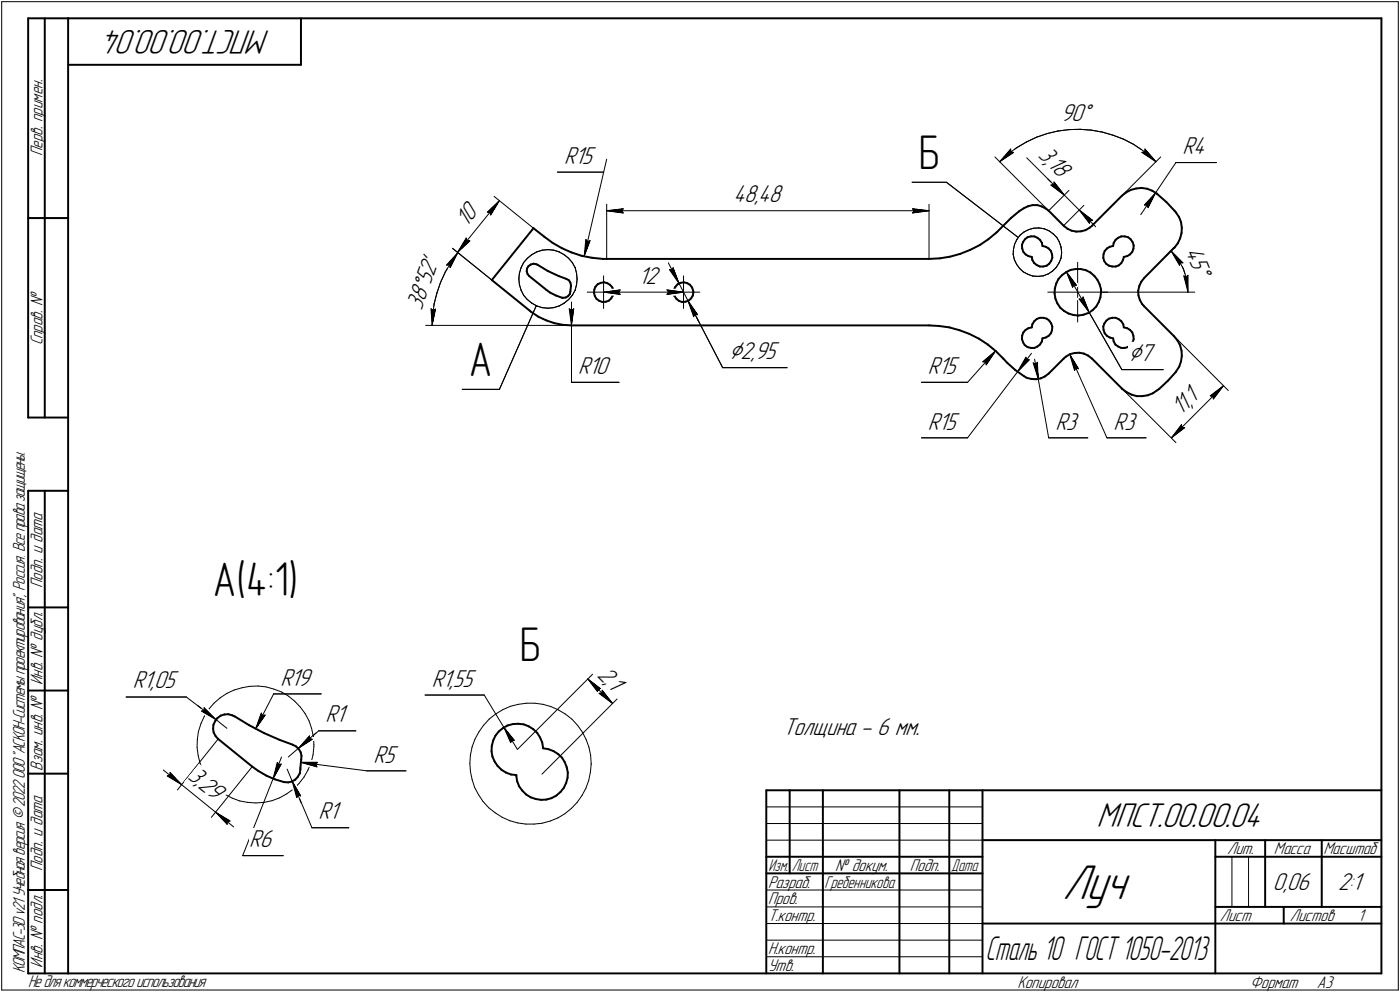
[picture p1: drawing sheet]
<svg xmlns="http://www.w3.org/2000/svg" width="421mm" height="298mm" viewBox="0 0 421 298" stroke-linecap="round" stroke-linejoin="round" font-family="sans-serif">
<defs><g id="words">
<text font-size="15.6" x="319.6" y="270.1">Луч</text>
<g font-size="14.6">
<text x="276.3" y="50.7">Б</text>
<text x="141" y="112.9">А</text>
<text x="64" y="179.1">А(4:1)</text>
<text x="156.4" y="198.6">Б</text>
</g>
<g font-size="10.9">
<text x="81.2" y="9" transform="rotate(-180 81.2 9)">МПСТ.00.00.04</text>
<text x="329.8" y="248.5">МПСТ.00.00.04</text>
</g>
<text font-size="10.6" x="296.4" y="288.5">Сталь 10 ГОСТ 1050-2013</text>
<g font-size="8.5">
<text x="219.3" y="107.9">Ç2,95</text>
<text x="339.4" y="108.5">Ç7</text>
</g>
<g font-size="7.8">
<text x="319" y="36.3">90Å</text>
<text x="312" y="47" transform="rotate(45 312 47)">3,</text>
<text x="355.6" y="46.3">R4</text>
<text x="169.7" y="49.2">R15</text>
<text x="314.7" y="49.7" transform="rotate(45 314.7 49.7)">18</text>
<text x="220.6" y="60.8">48,48</text>
<text x="140.3" y="68.5" transform="rotate(-51 140.3 68.5)">10</text>
<text x="356.5" y="75.6" transform="rotate(68 356.5 75.6)">45Å</text>
<text x="192" y="85.3">12</text>
<text x="126.8" y="93.3" transform="rotate(-71 126.8 93.3)">38Å52'</text>
<text x="173.9" y="112.4">R10</text>
<text x="279.1" y="112.4">R15</text>
<text x="355.1" y="125.2" transform="rotate(-45 355.1 125.2)">11,</text>
<text x="358.9" y="121.4" transform="rotate(-45 358.9 121.4)">1</text>
<text x="279.1" y="129.1">R15</text>
<text x="317.4" y="129.1">R3</text>
<text x="334.9" y="129.1">R3</text>
<text x="179.4" y="203" transform="rotate(45 179.4 203)">2,</text>
<text x="40" y="206.9">R1,05</text>
<text x="84.3" y="206">R19</text>
<text x="129.9" y="206.3">R1,55</text>
<text x="182.4" y="206" transform="rotate(45 182.4 206)">1</text>
<text x="97.9" y="217.1">R1</text>
<text x="235.5" y="221">Толщина - 6 мм.</text>
<text x="56.3" y="234" transform="rotate(39 56.3 234)">3,</text>
<text x="112.3" y="229.1">R5</text>
<text x="59.3" y="236.4" transform="rotate(39 59.3 236.4)">29</text>
<text x="95.8" y="246.2">R1</text>
<text x="75" y="254.6">R6</text>
<text x="382.8" y="267.5">0,06</text>
<text x="402.4" y="267.5">2:1</text>
</g>
<g font-size="5.4">
<text x="12.8" y="46.9" transform="rotate(-90 12.8 46.9)">Перв. примен.</text>
<text x="12.8" y="103.8" transform="rotate(-90 12.8 103.8)">Справ. №</text>
<text x="12.8" y="176.7" transform="rotate(-90 12.8 176.7)">Подп. и дата</text>
<text x="12.8" y="205.8" transform="rotate(-90 12.8 205.8)">Инв. № дубл.</text>
<text x="12.8" y="231.6" transform="rotate(-90 12.8 231.6)">Взам. инв. №</text>
<text x="369.1" y="256.8">Лит.</text>
<text x="383.1" y="256.8">Масса</text>
<text x="398" y="256.8">Масштаб</text>
<text x="12.8" y="261.7" transform="rotate(-90 12.8 261.7)">Подп. и дата</text>
<text x="251.2" y="261.8">№ докум.</text>
<text x="273.6" y="261.8">Подп.</text>
<text x="231" y="266.8">Разраб.</text>
<text x="231" y="271.8">Пров.</text>
<text x="231" y="276.8">Т.контр.</text>
<text x="366.9" y="276.8">Лист</text>
<text x="387.9" y="276.8">Листов</text>
<text x="408.4" y="276.8">1</text>
<text x="231" y="286.8">Н.контр.</text>
<text x="7.5" y="292.5" transform="rotate(-90 7.5 292.5)">КОМПАС-3Dv21 Учебнаяверсия©2022ООО&quot;АСКОН-Системыпроектирования&quot;, Россия. Всеправазащищены.</text>
<text x="12.8" y="290.8" transform="rotate(-90 12.8 290.8)">Инв. № подл.</text>
<text x="231" y="291.8">Утв.</text>
<text x="8.5" y="296.7">Недлякоммерческогоиспользования</text>
<text x="306" y="296.8">Копировал</text>
<text x="376" y="296.8">Формат</text>
<text x="396" y="296.8">A3</text>
</g>
<g font-size="5.3">
<text x="231.1" y="261.8">Изм.</text>
<text x="238.1" y="261.8">Лист</text>
<text x="286.1" y="261.8">Дата</text>
<text x="248" y="266.8">Гребенникова</text>
</g>
</g></defs>
<g fill="none" stroke="#000" stroke-width=".59">
<path d="M8.5 5.5v120zM8.5 5.5h12zM13.5 5.5v120zM20.5 5.5v287zM20.5 5.5h395zM20.5 19.5h70zM90.5 5.5v14zM415.5 5.5v287zM337.4 58.8l1.3-1zM337.4 58.8l-9 9zM338.7 57.8l1.4-.7zM340.1 57.1l1.6-.5z"/>
<path d="M341.7 56.6l1.6-.1zM343.3 56.5l1.7 .2zM345 56.7l1.5 .6zM346.5 57.3l1.4 .9zM347.9 58.2l.2 .1zM348.1 58.3l2.7 2.4zM8.5 65.5h12zM159.6 79.5l.8-.3zM160.4 68.6l-12.5 15.6zM160.4 79.2l.9 .2zM160.4 68.6l3.3 2.5zM161.3 79.4l.4 .2z"/>
<path d="M161.7 79.6l3.1 1.8zM163.7 71.1l2.5 1.9zM166.2 73l2.8 1.6zM169 74.6l2.9 1.3zM171.9 75.9l3 1zM174.9 76.9l3.2 .6zM178.1 77.5l3.2 .3zM181.3 77.8h1.2zM182.5 77.8h96.9zM279.4 77.8l3.2-.2zM282.6 77.6l3.1-.5zM285.7 77.1l3.1-.8z"/>
<path d="M288.8 76.3l3-1.2zM291.8 75.1l2.8-1.4zM294.6 73.7l2.7-1.8zM297.3 71.9l2.4-2.1zM299.7 69.8l2.1-2zM304 65.5l-2.2 2.3zM304 65.5l2.5-2zM306.5 63.5l1.4-.9zM307.3 73.7l.1 1zM307.4 74.7l.4 1zM307.7 72.7l-.4 1zM307.8 75.7l.6 .8z"/>
<path d="M307.9 62.6l1.3-.6zM308.3 71.9l-.6 .8zM308.3 71.9l.7-.6zM308.4 76.5l.9 .5zM309 71.3l1-.3zM309.2 62l1.4-.4zM309.3 77l1 .2zM310 71h1.1zM310.3 77.2l.2 .9zM310.5 78.1l.6 1zM310.6 61.6h1.4zM311.1 79.1l.7 .6z"/>
<path d="M311.1 71l.9 .5zM311.8 79.7l1 .4zM312 61.6l1.4 .5zM312 71.5l.8 .6zM312.8 72.1l.6 .9zM313.4 62.1l1.2 .6zM313.4 73l.1 .9zM313.5 73.9l1 .3zM314.5 74.2l.9 .5zM314.6 62.7l.8 .6zM314.8 79.8l.8-.6zM315.4 63.3l4.5 4.5z"/>
<path d="M315.4 74.7l.7 .7zM316.1 75.4l.3 1.1zM316.1 78.4l-.5 .8zM316.4 76.5l.1 1zM316.5 77.5l-.4 .9zM319.9 67.8l1.2 .9zM321.1 68.7l1.2 .6zM322.3 69.3l1.4 .3zM323.7 69.6l1.4-.1zM325.1 69.5l1.4-.3zM326.5 69.2l1.2-.8zM327.7 68.4l.7-.6z"/>
<path d="M331.8 77.5l.3 .9zM331.9 76.4l-.1 1.1zM332.1 78.4l.6 .8zM332.2 75.4l-.3 1zM332.7 79.2l.8 .6zM332.9 74.7l-.7 .7zM332.9 74.7l.9-.5zM333.5 79.8l1 .3zM333.8 74.2l1-.3zM334.9 73l-.1 .9zM335.5 72.1l-.6 .9zM335.5 72.1l.8-.6z"/>
<path d="M336.3 71.5l.9-.5zM336.5 79.8l.7-.7zM337.2 71h1zM337.7 78.1l-.5 1zM338 77.2l-.3 .9zM338 77.2l1-.2zM338.2 71l1.1 .3zM339 77l.9-.5zM339.3 71.3l.7 .6zM340 71.9l.6 .8zM340.5 75.7l-.6 .8zM340.6 72.7l.4 1z"/>
<path d="M340.9 74.8l-.4 .9zM341 73.7l-.1 1.1zM350.8 60.7l2.4 2.6zM353.1 74.5l-9 9.1zM353.1 74.5l.1-.1zM353.2 63.3l.5 .5zM353.7 63.8l.9 1.4zM354.2 73.1l-1 1.3zM354.6 65.2l.6 1.5zM354.9 71.6l-.7 1.5zM355.2 66.7l.2 1.7zM355.3 70l-.4 1.6z"/>
<path d="M355.4 68.4l-.1 1.6zM147.9 84.2l11.4 9.2zM158.4 81.5l.3 .9zM158.5 80.7l-.1 .8zM158.7 82.4l.5 .6zM158.9 80l-.4 .7zM158.9 80l.7-.5zM159.2 83l5.1 4.1zM159.3 93.4l.5 .3zM159.8 93.7l2.1 1.5zM161.9 95.2l2.4 1.1zM164.3 96.3l2.4 .8z"/>
<path d="M164.3 87.1l1.1 .8zM164.8 81.4l3.3 1.6zM165.4 87.9l1.8 .9zM166.7 97.1l2.5 .5zM167.2 88.8l1.9 .7zM168.1 83l2.2 .8zM169.1 89.5h.2zM169.2 97.6l2.7 .2zM169.3 89.5l.9-.1zM170.2 89.4l.7-.4zM170.3 83.8l.8 .4zM171.1 84.2l.4 .7z"/>
<path d="M171.4 88.4l-.5 .6zM171.5 87.5l-.1 .9zM171.5 84.9l.2 .8zM171.7 86.1l-.2 1.4zM171.7 85.7v.4zM171.9 97.8h107.5zM178.6 88.1l.3 .9zM178.7 87l-.1 1.1zM178.9 89l.5 .8zM179.1 86.2l-.4 .8zM179.4 89.8l.9 .6zM179.7 85.4l-.6 .8z"/>
<path d="M179.7 85.4l1-.4zM180.3 90.4l.9 .4zM180.7 85l1-.2zM181.2 90.8l1-.1zM181.7 84.8l.9 .3zM182.2 90.7l.9-.4zM182.6 85.1l.9 .5zM183.5 85.6l.6 .8zM183.8 89.7l-.7 .6zM184.1 86.4l.4 .9zM184.3 88.8l-.5 .9zM184.5 87.8l-.2 1z"/>
<path d="M184.5 87.3v.5zM202.6 88.1l.3 .9zM202.7 87l-.1 1.1zM202.9 89l.6 .8zM203.1 86.2l-.4 .8zM203.5 89.8l.7 .6zM203.8 85.4l-.7 .8zM203.8 85.4l.8-.4zM204.2 90.4l.9 .4zM204.6 85l1.1-.2zM205.1 90.8l1.1-.1zM205.7 84.8l1 .3z"/>
<path d="M206.2 90.7l.9-.4zM206.7 85.1l.8 .5zM207.1 90.3l.8-.6zM207.5 85.6l.6 .8zM208.1 86.4l.3 .9zM208.4 88.8l-.5 .9zM208.4 87.3l.1 .5zM208.5 87.8l-.1 1zM279.4 97.8l3 .2zM282.4 98l3.1 .4zM285.5 98.4l3 .8zM288.5 99.2l3 1.1z"/>
<path d="M307.8 99.9l-.4 .9zM308.4 99.1l-.6 .8zM308.4 99.1l.9-.5zM309.3 98.6l1-.2zM310.5 97.5l-.2 .9zM311.1 96.5l-.6 1zM311.1 96.5l.7-.7zM311.8 95.8l1-.3zM312.8 95.5h1zM312.8 80.1h1zM313.8 95.5l1 .3zM313.8 80.1l1-.3z"/>
<path d="M314.8 95.8l.8 .6zM315.6 96.4l.5 .8zM316.1 97.2l.4 .9zM316.4 99.2l-.3 1zM316.5 98.1l-.1 1.1zM317.2 88.2l.2 1.5zM317.2 86.7v1.5zM317.4 89.7l.6 1.5zM317.7 85.2l-.5 1.5zM318 91.2l.9 1.3zM318.3 83.8l-.6 1.4zM318.9 92.5l1.1 1z"/>
<path d="M319.4 82.7l-1.1 1.1zM319.4 82.7l1.2-.9zM320 93.5l1.4 .7zM320.6 81.8l1.4-.7zM321.4 94.2l1.4 .5zM322 81.1l1.5-.2zM322.8 94.7l1.6 .1zM323.5 80.9h1.5zM324.4 94.8l1.5-.2zM325 80.9l1.6 .3zM325.9 94.6l1.4-.5zM326.6 81.2l1.3 .7z"/>
<path d="M327.3 94.1l1.3-.9zM327.9 81.9l1.2 1zM329.1 82.9l.9 1.2zM329.7 92.1l-1.1 1.1zM330 84.1l.7 1.3zM330.5 90.8l-.8 1.3zM330.7 85.4l.4 1.6zM331 89.3l-.5 1.5zM331.1 87.8l-.1 1.5zM331.1 87v.8zM331.8 98.1l.1 1zM331.9 99.1l.3 1.1z"/>
<path d="M332.1 97.2l-.3 .9zM332.7 96.4l-.6 .8zM332.7 96.4l.8-.6zM333.5 95.8l1-.3zM334.5 80.1h1zM334.5 95.5h1zM335.5 80.1l1-.3zM335.5 95.5l1 .4zM336.5 95.9l.7 .6zM337.2 96.5l.6 1zM337.8 97.5l.2 .9zM338 98.4l1 .2z"/>
<path d="M339 98.6l.9 .5zM339.9 99.1l.6 .8zM340.5 99.9l.4 1zM342.3 87.4l.1 1.4zM342.4 88.8l.4 1.4zM342.6 85.9l-.3 1.5zM342.8 90.2l.7 1.2zM343.2 84.7l-.6 1.2zM343.5 91.4l.6 .6zM344.1 83.6l-.9 1.1zM344.1 92l9 9zM291.5 100.3l2.9 1.5z"/>
<path d="M294.4 101.8l2.7 1.7zM297.1 103.5l2.5 2.1zM299.6 105.6l2.2 2.2zM301.8 107.8l1.1 1.3zM302.9 109.1l2.4 2.1zM305.3 111.2l2.6 1.8zM307.3 101.9l.4 1zM307.4 100.8l-.1 1.1zM307.7 102.9l.5 .8zM307.9 113l.9 .5zM308.2 103.7l.8 .6zM308.8 113.5l1.3 .4z"/>
<path d="M309 104.3l1 .3zM310 104.6h1.1zM310.1 113.9l1.5 .1zM311.1 104.6l.9-.5zM311.6 114l1.4-.3zM312 104.1l.8-.6zM313 113.7l1.3-.6zM313.4 102.6l-.6 .9zM313.5 101.7l1-.3zM313.5 101.7l-.1 .9zM314.3 113.1l1.1-.8zM314.5 101.4l.9-.5z"/>
<path d="M316.1 100.2l-.7 .7zM319.9 107.8l.6-.6zM319.9 107.8l-4.5 4.5zM320.5 107.2l1.3-.8zM321.8 106.4l1.4-.3zM323.2 106.1l1.4-.1zM324.6 106l1.4 .3zM326 106.3l1.2 .5zM327.2 106.8l1.2 1zM328.4 107.8l9 9zM332.2 100.2l.7 .7zM332.9 100.9l.9 .5z"/>
<path d="M333.8 101.4l1 .3zM334.8 101.7l.1 .9zM334.9 102.6l.5 .9zM335.4 103.5l.9 .6zM336.3 104.1l.9 .5zM337.2 104.6h1zM337.4 116.8l.2 .1zM337.6 116.9l1.2 1zM338.2 104.6l1-.3zM338.8 117.9l1.6 .7zM339.2 104.3l.8-.6zM340.4 118.6l1.5 .4z"/>
<path d="M340.6 102.9l-.6 .8zM340.9 100.9l.1 1zM341 101.9l-.4 1zM341.9 119h1.7zM343.6 119l1.6-.2zM345.2 118.8l1.5-.6zM346.7 118.2l1.4-.9zM348.1 117.3l.6-.5zM348.7 116.8l2.6-2.4zM353.1 101l1.1 1.4zM353.7 111.8l-2.4 2.6zM353.7 111.6v.2z"/>
<path d="M354.2 102.4l.7 1.4zM354.7 110.2l-1 1.4zM354.9 103.8l.4 1.6zM355.2 108.6l-.5 1.6zM355.3 105.4l.1 1.6zM355.4 107l-.2 1.6zM8.5 125.5h12zM8.5 147.5v145zM8.5 147.5h12zM13.5 147.5v145zM8.5 182.5h12zM8.5 207.5h12z"/>
<path d="M64.1 219l.2 1.1zM64.2 217.8l-.1 1.2zM64.7 216.7l-.5 1.1zM65.4 215.8l-.7 .9zM65.4 215.8l1-.7zM66.4 215.1l1.1-.4zM67.5 214.7l1.2-.1zM68.7 214.6l1.1 .4zM69.8 215l.8 .3zM70.6 215.3l4.3 2.6zM74.9 217.9l4.5 2.4zM150 219.8l-1 1.3z"/>
<path d="M150 219.8l1.3-1zM151.3 218.8l1.4-.8zM152.7 218l1.6-.4zM154.3 217.6l1.6-.1zM155.9 217.5l1.6 .2zM157.5 217.7l1.5 .6zM159 218.3l1.4 .8zM160.4 219.1l1.1 1.1zM8.5 232.5h12zM64.3 220.1l.6 1.1zM64.9 221.2l.7 .9zM65.6 222.1l10.3 8.3z"/>
<path d="M75.9 230.4l1.7 1.2zM77.6 231.6l2.5 1.5zM79.4 220.3l4.7 2zM80.1 233.1l2.5 1.1zM82.6 234.2l2.8 .8zM84.1 222.3l3.9 1.5zM85.5 235h.1M85.5 235l1.2 .1zM86.7 235.1l1.1-.2zM87.8 234.9l1-.6zM88 223.8l1 .5zM89 224.3l.8 .7z"/>
<path d="M89.6 233.4l-.8 .9zM89.8 225l.6 1.1zM90.2 232.4l-.6 1zM90.3 231.2l-.1 1.2zM90.3 230.8v.4zM90.4 226.1l.3 1.1zM90.6 228.2l-.3 2.6zM90.7 227.2l-.1 1zM147.8 225.7l.3 1.6zM147.9 224.1l-.1 1.6zM148.1 227.3l.7 1.6zM148.3 222.5l-.4 1.6z"/>
<path d="M148.8 228.9l.8 1.2zM149 221.1l-.7 1.4zM149.6 230.1l1.2 1.2zM150.8 231.3l1.3 .9zM152.1 232.2l1.6 .5zM153.7 232.7l1.6 .2zM155.3 233.2l.2 1.6zM155.3 232.9v.3zM155.5 234.8l.6 1.5zM156.1 236.3l1 1.3zM157.1 237.6l1.1 1.2zM158.2 238.8l1.4 .8z"/>
<path d="M159.6 239.6l1.5 .5zM161.5 220.2l.9 1.4zM162.4 221.6l.7 1.5zM163.1 223.1l.2 1.6zM163.3 224.9l1.6 .2zM163.3 224.7v.2zM164.9 225.1l1.6 .6zM165.9 239.9l1.4-.8zM166.5 225.7l1.3 .9zM167.3 239.1l1.3-1.1zM167.8 226.6l1.2 1.1zM169 227.7l.8 1.3z"/>
<path d="M169.6 236.7l-1 1.3zM169.8 229l.6 1.5zM170.3 235.3l-.7 1.4zM170.4 230.5l.4 1.7zM170.7 233.8l-.4 1.5zM170.8 232.2l-.1 1.6zM230.5 237.5h185zM230.5 237.5v55zM237.5 237.5v25zM247.5 237.5v55zM270.5 237.5v55zM285.5 237.5v55z"/>
<path d="M295.5 237.5v55zM161.1 240.1l1.6 .3zM162.7 240.4l1.6-.1zM164.3 240.3l1.6-.4zM230.5 257.5h65zM295.5 252.5h120zM365.5 252.5v40zM365.5 257.5h15zM380.5 252.5v20zM380.5 257.5h35zM397.5 252.5v20zM8.5 267.5h12z"/>
<path d="M230.5 262.5h65zM295.5 277.5h70zM365.5 277.5h50zM365.5 272.5h50zM386.1 272.5v5zM8.5 292.5h12zM20.5 292.5h395z"/>
</g>
<g fill="none" stroke="#000" stroke-width=".3">
<path d="M.5 .5v297zM.5 .5h420zM420.5 .5v297zM318.2 39.4l3.4-.5zM321.6 38.9h3.3zM324.9 38.9l3.4 .2zM328.3 39.1l3.3 .6zM331.6 39.7l3.2 .9zM148.6 59l11.8 9.6zM167.6 51.7h13.9zM182.5 47.8l-6.8 29.2zM274.3 54.8h10.3z"/>
<path d="M284.6 54.8l21.6 16.6zM299.2 47.2l16.2 16.1zM300.7 48.6l2.4-2.3zM300.7 48.6l4.1-2.8zM303.1 46.3l2.7-1.9zM304 44.8l-3.3 3.8zM304 44.8v.8zM304 45.6l.8 .2zM305.8 44.4l2.9-1.7zM308.7 42.7l3-1.5zM308.8 47.4l10.6 10.6zM311.7 41.2l3.3-1.1z"/>
<path d="M315 40.1l3.2-.7zM315.1 53.8l5 4.9zM316.1 55.6l.8-.1zM316.1 55.6l4 3.1zM317 54.7l3.1 4zM317 54.7l-.1 .8zM319.4 58l.7 .7zM320.1 58.7l4.5 4.5zM334.8 40.6l3.1 1.2zM337.4 58.8l11.7-11.6zM337.9 41.8l3 1.5zM340.9 43.3l2.8 1.9z"/>
<path d="M343.4 45.8l4.2 2.8zM343.4 45.8l.9-.2zM343.7 45.2l2.6 2.1zM344.3 44.8v.8zM344.3 44.8l3.3 3.8zM346.3 47.3l1.3 1.3zM347.6 57.9l-2.3 4.5zM347.6 57.9l-3.4 3.7zM347.6 57.9l-4.5 6.6zM353.7 48.9l-6.1 9zM353.7 48.9h12.1zM134.3 79.7l.8-.1z"/>
<path d="M135.1 79.6l.3 .8zM135.7 78.7l-1.8 3zM136.1 74.6l11.8 9.6zM136.1 74.7l11.8 9.5zM137.6 75.9l3.7-3.5zM137.7 75.9l-2 2.8zM137.7 75.9l-2.3 4.5zM137.7 75.9l-3.4 3.8zM140.2 71.5l-2.6 4.4zM140.2 71.5l.3 .9zM140.5 72.4h.8zM146.6 63.8h.7z"/>
<path d="M146.6 63.8l3.6-3.5zM147.3 63.8l.3 .8zM150.2 60.3l-2.6 4.3zM150.2 60.3l-12.6 15.6zM157.5 78.9l-.8 1.5zM158.6 77.6l1.3-1.1zM158.6 77.6l-1.1 1.3zM159.9 76.5l1.6-.8zM161.5 75.7l1.6-.5zM163.1 75.2l1.7-.2zM164.8 75l1.7 .2zM166.5 75.2l1.6 .5z"/>
<path d="M168.1 75.7l1.6 .8zM169.7 76.5l1.3 1.1zM171 77.6l1.1 1.3zM172.1 78.9l.9 1.5zM176.2 72l-.5 5zM176.2 72l.5 .6zM176.7 72.6l.8-.3zM177.5 72.3l-1.8 4.7zM182.5 61.4v16.4zM182.5 63.3l5-.6zM182.5 63.3l5 .7zM182.5 63.3h96.9z"/>
<path d="M186.9 63.3l.6 .7zM187.5 62.7l-.6 .6zM201 79l3.2 6.2zM274.4 64l5-.7zM274.4 62.7l.5 .6zM274.4 62.7l5 .6zM274.9 63.3l-.5 .7zM279.4 61.4v16.4zM304.7 76.5l.4 1.5zM304.8 74.9l-.1 1.6zM305.1 78l.6 1.4zM305.1 73.4l-.3 1.5z"/>
<path d="M305.7 79.4l1 1.3zM305.8 72l-.7 1.4zM306.7 70.7l1.3-1zM306.7 70.7l-.9 1.3zM308 69.7l1.4-.7zM309.4 69l1.5-.4zM310.9 68.6l1.5-.1zM312.4 68.5l1.6 .2zM314 68.7l1.5 .6zM315.4 63.3l6.1-6.1zM315.5 69.3l1.2 1zM316.7 70.3l1.1 1.1z"/>
<path d="M317.8 71.4l.8 1.3zM318.5 79l-.8 1.3zM318.6 72.7l.5 1.6zM319.1 74.3l.2 1.5zM319.1 77.6l-.6 1.4zM319.3 76l-.2 1.6zM319.3 75.8v.2zM319.9 67.8l6.1-6.1zM324.1 78.8v9zM324.6 63.2l3.1 3.9zM324.6 63.2l4 3zM324.6 63.2l4.9 5z"/>
<path d="M327.7 66.4v.7zM327.7 66.4l.9-.2zM344.2 61.6h.8zM345 61.6l.3 .8zM352.2 75.4l1 1.2zM352.2 75.4l3.6 3.6zM352.2 75.4l2.6 4.4zM353.1 74.5l-2.3 2.4zM353.2 76.6l1.5 2zM354.7 78.6l1.2 2.1zM354.9 79h.9zM354.9 79l-.1 .8z"/>
<path d="M128 97.8h43.9zM129.6 92.8l.4 5zM129.6 92.8l.7 .5zM130.1 94.8l-.1 3zM130.3 93.3l.7-.4zM130.6 91.4l-.5 3.4zM131 92.9l-1 4.9zM131.4 88.1l-.8 3.3zM132.5 84.8l-1.1 3.3zM133.9 81.7l-1.4 3.1zM156 83.8l.2 1.7zM156.2 82.1l-.2 1.7z"/>
<path d="M156.2 85.5l.5 1.7zM156.7 80.4l-.5 1.7zM156.7 87.2l.8 1.5zM157.5 88.7l1.1 1.3zM158.6 90l1.3 1.1zM159.9 91.1l1.6 .8zM161.3 91.9l-11.1 25.1zM161.5 91.9l1.6 .6zM163.1 92.5l1.7 .1zM164.8 92.6l1.7-.1zM166.5 92.5l1.6-.6zM168.1 91.9l1.6-.8z"/>
<path d="M169.7 91.1l1.3-1.1zM171.2 92.8l.7 .5zM171.2 92.8l.7 5zM171.9 93.3l.7-.5zM171.9 90.8v7zM171.9 97.8v17.1zM172.1 88.7l-1.1 1.3zM172.6 92.8l-.7 5zM173 80.4l.4 1.7zM173 87.2l-.9 1.5zM173.4 82.1l.2 1.7zM173.4 85.5l-.4 1.7z"/>
<path d="M173.6 83.8l-.2 1.7zM176.6 87.8h4.9zM181.5 87.8h5zM181.5 87.8v4.9zM181.5 82.9v4.9zM181.5 87.8l5-.7zM181.5 87.8l5 .7zM181.5 87.8h24.1zM186 87.8l.5 .7zM186.5 87.1l-.5 .7zM200.6 87.8h5zM200.6 88.5l5-.7z"/>
<path d="M200.6 87.1l.5 .7zM200.6 87.1l5 .7zM201.1 87.8l-.5 .7zM201.3 81l.8 .2zM201.3 81l2.9 4.2zM202.4 80.4l1.8 4.8zM202.4 80.4l-.3 .8zM204.2 85.2l2.7 5.2zM205.6 87.8h4.9zM205.6 87.8v4.9zM205.6 82.9v4.9zM206.9 90.4l10.4 20.1z"/>
<path d="M206.9 90.4l1.7 4.8zM206.9 90.4l2.9 4.2zM206.9 90.4l3.2 6.2zM209 94.4l-.4 .8zM209 94.4l.8 .2zM306.7 80.7l1.1 1zM307.8 81.7l1.4 .8zM309.2 82.5l1.4 .5zM310.6 83l1.7 .1zM312.3 83.1l1.5-.2zM313.8 82.9l1.5-.6zM315.1 87.8h9z"/>
<path d="M315.3 82.3l1.3-.9zM317.7 80.3l-1.1 1.1zM320.7 81.7l3.1 4.1zM320.7 81.7l1.9 4.7zM320.7 81.7l6.9 12.2zM322.9 85.6l.9 .2zM322.9 85.6l-.3 .8zM324.1 87.8h9.1zM324.1 87.8v9zM324.5 89.8l3.1 4.1zM324.5 89.8l.9 .2zM325.7 89.2l-.3 .8z"/>
<path d="M325.7 89.2l1.9 4.7zM327.6 93.9l9.8 17.2zM331.1 87.8h28.2zM355.9 80.7l.7 2.3zM356 82.9l1.3 4.9zM356 82.9l.8 .4zM356.6 83l.5 2.3zM357.1 85.3l.2 2.5zM357.3 82.7l-.5 .6zM357.3 82.7v5.1zM139 117h11.2zM171.9 114.9h14.3z"/>
<path d="M217.3 110.5h19.4zM277.1 114.9h13.9zM295.6 108.7l.8 .1zM295.6 108.7l3.9-3.3zM296.4 108.8l.2 .8zM299.5 105.4l-2.9 4.2zM299.5 105.4l-8.5 9.5zM306.1 111.7l-15.1 19.9zM308.5 107.4l.3 .7zM308.5 107.4l-2.4 4.3zM308.8 108.1h.7zM309.5 108.1l-3.4 3.6z"/>
<path d="M310.2 106.2l-4.1 5.5zM310.7 109.1l1.6 4.8zM310.7 109.1l.7 .4zM311.1 107.9l1.2 6zM312 108.9l-.6 .6zM312 108.9l.3 5zM312.3 113.9l3.1 17.7zM321.7 106.5l2.7 4.3zM321.7 106.5l1.5 4.8zM321.7 106.5l11.2 25.1zM323.5 110.6l.9 .2zM323.5 110.6l-.3 .7z"/>
<path d="M337.4 111.1h12.4zM337.4 116.8l16.3 16.2zM353.1 101l16.3 16.3zM364 119l.7 .1zM364 119l4-3.1zM364.7 119.1l.2 .8zM368 115.9l-3.1 4zM368 115.9l-15.7 15.7zM277.1 131.6h13.9zM315.4 131.6h11.8zM332.9 131.6h11.8zM352.3 131.6l4-3.1z"/>
<path d="M355.3 127.6l-3 4zM355.3 127.6l.1 .8zM355.4 128.4l.9 .1zM37.9 209.5h18.1zM56 209.5l8.9 6.7zM59.4 212l5.5 4.2zM59.7 219.8l-.3 2.4zM60.5 217.4l-.8 2.4zM60.6 213.7l.8-.2zM60.6 213.7l4.3 2.5zM61.4 212.7l3.5 3.5zM61.4 212.7v.8z"/>
<path d="M61.5 215.2l-1 2.2zM62.7 213.2l-1.2 2zM64.3 211.3l1.9-1.6zM64.3 211.3l-1.6 1.9zM64.9 216.2l3.3 2.7zM66.2 209.7l2-1.3zM68.2 208.4l2.2-1.1zM70.4 207.3l2.4-.6zM72.8 206.7l2.4-.5zM75.2 206.2h2.4zM77.6 206.2l2.4 .2zM78.6 214.3l-1.7 4.7z"/>
<path d="M78.6 214.3l.3 .8zM78.9 215.1l.9-.2zM79.8 214.9l-2.9 4.1zM80 206.4l2.4 .7zM82.3 208.5h14.3zM82.3 208.5l-5.4 10.5zM82.4 207.1l2.3 .8zM84.7 207.9l2.1 1.3zM86.8 209.2l1.8 1.5zM88.6 210.7l1.7 1.8zM90.3 212.5l1.5 2zM91.8 214.5l1.2 2.2z"/>
<path d="M93 216.7l.7 2.2zM93.7 218.9l.5 2.4zM95.8 219.6h11.2zM127.8 208.9h17.8zM144 220l-1.2 2.2zM145.5 217.9l-1.5 2.1zM145.6 208.9l6 9.7zM147.2 216.1l1.9-1.6zM147.2 216.1l-1.7 1.8zM149.1 214.5l2.1-1.2zM151.2 213.3l2.3-1zM151.6 218.6l3.1 3.9z"/>
<path d="M151.6 218.6l2 4.6zM151.6 218.6l4 6.6zM153.5 212.3l2.4-.6zM155.9 211.7l2.4-.4zM158.3 211.3h2.6zM160.9 211.3l2.4 .4zM163.3 211.7l2.4 .6zM165.7 212.3l2.3 1.1zM168 213.4l2.1 1.2zM170.1 214.6l1.9 1.6zM172 216.2l1.7 1.8zM173.7 218l1.5 2z"/>
<path d="M176.8 204l4 3.1zM176.8 204l3 4zM176.8 204l7.4 7.4zM180 207.2l.8-.1zM180 207.2l-.2 .8zM180.2 208.4l4 3zM180.2 208.4l.8-.1zM181.1 207.4l-.1 .9zM181.1 207.4l3.1 4zM49.1 231.4l5.5 4.4zM50.3 233.2l.8-.2zM50.3 233.2l4.3 2.6z"/>
<path d="M51.1 232.2l3.5 3.6zM51.1 232.2v.8zM54.6 235.8l10.3 8.3zM59.3 224.6l.3 2.5zM59.4 222.2l-.1 2.4zM59.6 227.1l.6 2.3zM60.2 229.4l.9 2.2zM61.1 231.6l1.3 2.2zM62.4 233.8l1.5 1.8zM63.9 235.6l1.8 1.7zM65.6 222.1l-12.3 15.3zM65.7 237.3l2 1.5z"/>
<path d="M67.7 238.8l2.1 1.1zM69.8 239.9l2.3 .8zM75.9 230.4l-12.3 15.2zM82.1 234l-9.1 23.1zM83.4 229.1l.4 .7zM83.4 229.1l-1.3 4.9zM83.8 229.8l.8-.2zM84.1 239.8l2.1-1.2zM84.6 229.6l-2.5 4.4zM84.7 227.5l-2.6 6.5zM86.2 238.6l2-1.4zM86.4 231.1l1.5 3.7z"/>
<path d="M86.7 227.5l3-2.6zM87.9 234.8l5.9 14zM87.9 234.8l1.3 4.9zM87.9 234.8l2.5 4.4zM87.9 234.8l2.7 6.5zM88.2 237.2l1.7-1.7zM89.7 238.9l-.5 .8zM89.7 238.9l.7 .3zM89.7 224.9l6.1-5.3zM89.7 224.9l4.2-2.7zM89.7 224.9l5.3-4.6zM90.5 229.1h5z"/>
<path d="M90.5 229.1l4.8 1.4zM90.5 229.1l19.8 2.5zM91.4 233.5l-1.5 2zM92.6 231.4l-1.2 2.1zM93 221.1l.1 .9zM93 221.1l-3.3 3.8zM93.1 222l.8 .2zM93.6 229.2l-1 2.2zM94.1 226.8l-.5 2.4zM94.2 221.3l.2 2.5zM94.4 224.4l-.3 2.4zM94.4 223.8v.6z"/>
<path d="M94.9 229.7l.4 .8zM95.5 229.1l-.6 .6zM110.3 231.6h11.8zM141.3 229.4l.2 2.4zM141.5 226.9l-.2 2.5zM141.5 231.8l.5 2.5zM142 224.5l-.5 2.4zM142 234.3l.7 2.3zM142.7 236.6l1.2 2.2zM142.8 222.2l-.8 2.3zM143.9 238.8l1.4 2.1zM153.9 222.4l.8 .1z"/>
<path d="M153.9 222.4l-.3 .8zM155.6 225.2l22.6-22.6zM163 232.7l22.6-22.6zM175 239.1l-1.4 2zM175.2 220l1.1 2.2zM176.2 236.9l-1.2 2.2zM176.3 222.2l.8 2.3zM177 234.6l-.8 2.3zM177.1 224.5l.5 2.5zM177.5 232.2l-.5 2.4zM177.6 227l.2 2.4zM177.8 229.7l-.3 2.5z"/>
<path d="M177.8 229.4v.3zM64.9 244.1l3.4 3.6zM64.9 244.1l4.3 2.6zM64.9 244.1l5.4 4.4zM68.3 246.9v.8zM68.3 246.9l.9-.2zM72.1 240.7l2.4 .4zM73 257.1h12.2zM74.5 241.1l2.5 .2zM77 241.3l2.4-.2zM79.4 241.1l2.4-.5zM81.8 240.6l2.3-.8z"/>
<path d="M93.8 248.8h11.1zM145.3 240.9l1.7 1.8zM147 242.7l1.9 1.6zM148.9 244.3l2.1 1.3zM151 245.6l2.3 1zM153.3 246.6l2.4 .7zM155.7 247.3l2.5 .3zM158.2 247.6h2.4zM160.6 247.6l2.5-.2zM163.1 247.4l2.4-.7zM165.5 246.7l2.3-.9zM167.8 245.8l2.1-1.3z"/>
<path d="M169.9 244.5l2-1.6zM173.6 241.1l-1.7 1.8zM230.5 247.5h65zM230.5 252.5h65zM230.5 242.5h65zM370.5 257.5v15zM375.5 257.5v15zM230.5 267.5h65zM230.5 272.5h65zM230.5 277.5h65zM.5 297.5h420zM230.5 282.5h65z"/>
<path d="M230.5 287.5h65z"/>
</g>
<g fill="#fff" stroke="#fff" stroke-width=".3">
<path d="M361.5 73.5h.3zM361.4 73.6h.4zM361.1 73.7h.8zM360.9 73.7h1zM360.7 73.8h1.2zM360.5 73.9h1.4zM360.3 74h1.6zM360.1 74.1h1.9zM359.8 74.2h2.2zM359.7 74.3h2.4zM359.4 74.3h2.7zM359.2 74.4h2.9zM359 74.5h3.2zM358.8 74.6h3.4zM358.6 74.7h3.7zM358.4 74.8h3.9zM358.2 74.8h4.2zM358 74.9h4.4zM357.8 75h4.6zM357.5 75.1h5zM357.4 75.2h5.1zM357.1 75.3h5.4zM357 75.4h5.5zM356.7 75.4h5.8zM356.5 75.5h6.1zM356.3 75.6h6.3zM356.1 75.7h6.6zM355.9 75.8h6.8zM355.7 75.9h7.1zM355.4 75.9h7.4zM355.3 76h7.5zM355 76.1h7.9zM355.1 76.2h7.8zM355.1 76.3h7.9zM355.2 76.4h7.8zM355.2 76.5h7.8zM355.3 76.5h7.8zM355.3 76.6h7.8zM355.3 76.7h7.8zM355.3 76.8h7.8zM355.3 76.9h7.9zM355.4 77h7.8zM355.4 77h7.8zM355.4 77.1h7.9zM355.5 77.2h7.8zM355.5 77.3h7.9zM355.6 77.4h7.8zM355.6 77.5h7.8zM355.7 77.6h7.8zM355.7 77.6h7.8zM355.7 77.7h7.9zM355.8 77.8h7.8zM355.8 77.9h7.8zM355.9 78h7.7zM355.9 78.1h7.7zM355.9 78.1h7.8zM355.9 78.2h7.8zM355.9 78.3h7.9zM356 78.4h7.8zM356 78.5h7.8zM356.1 78.6h7.8zM356.1 78.7h7.8zM356.1 78.7h7.9zM356.2 78.8h7.8zM356.2 78.9h7.9zM356.3 79h7.8zM356.3 79.1h7.8zM356.3 79.2h7.9zM356.4 79.2h7.8zM356.4 79.3h7.8zM356.4 79.4h7.8zM356.4 79.5h7.8zM356.5 79.6h7.8zM356.5 79.7h7.8zM356.5 79.8h7.9zM356.6 79.8h7.8zM356.6 79.9h7.9zM356.7 80h7.8zM356.7 80.1h7.8zM356.7 80.2h7.9zM356.8 80.3h7.8zM356.8 80.3h7.9zM356.9 80.4h7.8zM356.9 80.5h7.8zM357 80.6h7.7zM357 80.7h7.7zM357 80.8h7.8zM357 80.9h7.8zM357 80.9h7.9zM357.1 81h7.8zM357.1 81.1h7.8zM357.1 81.2h7.9zM357.2 81.3h7.8zM357.2 81.4h7.9zM357.3 81.4h7.8zM357.3 81.5h7.8zM357.4 81.6h7.8zM357.4 81.7h7.8zM357.4 81.8h7.9zM357.5 81.9h7.8zM357.5 82h7.8zM357.5 82h7.8zM357.5 82.1h7.8zM357.5 82.2h7.9zM357.6 82.3h7.8zM357.6 82.4h7.9zM357.7 82.5h7.8zM357.7 82.5h7.8zM357.8 82.6h7.5zM357.8 82.7h7.4zM357.8 82.8h7.1zM357.9 82.9h6.8zM357.9 83h6.6zM358 83.1h6.3zM358 83.1h6.1zM358 83.2h5.9zM358.1 83.3h5.5zM358.1 83.4h5.4zM358.1 83.5h5.1zM358.1 83.6h5zM358.2 83.7h4.6zM358.2 83.7h4.4zM358.2 83.8h4.2zM358.3 83.9h3.9zM358.3 84h3.7zM358.4 84.1h3.4zM358.4 84.2h3.2zM358.4 84.2h3zM358.5 84.3h2.7zM358.5 84.4h2.4zM358.6 84.5h2.2zM358.6 84.6h1.9zM358.6 84.7h1.7zM358.6 84.8h1.5zM358.6 84.8h1.3zM358.7 84.9h1zM358.7 85h.8zM358.8 85.1h.4zM358.8 85.2h.3z"/>
<path d="M357.2 82.3h.6zM356.6 82.4h1.2zM355.4 82.5h2.4zM355.5 82.5h2.3zM355.5 82.6h2.3zM355.5 82.7h2.3zM355.6 82.8h2.2zM355.6 82.9h2.2zM355.6 83h2.2zM355.6 83.1h2.2zM355.7 83.1h2.1zM355.7 83.2h2.1zM355.7 83.3h2.1zM355.7 83.4h2.1zM355.8 83.5h2zM355.8 83.6h2zM355.8 83.7h2zM355.8 83.7h2zM355.9 83.8h1.9zM355.9 83.9h1.9zM355.9 84h1.9zM355.9 84.1h1.9zM355.9 84.2h1.9zM355.9 84.2h1.9zM355.9 84.3h1.9zM355.9 84.4h1.9zM356 84.5h1.8zM356 84.6h1.8zM356 84.7h1.8zM356 84.8h1.8zM356.1 84.8h1.7zM356.1 84.9h1.7zM356.1 85h1.7zM356.1 85.1h1.7zM356.2 85.2h1.6zM356.2 85.3h1.6zM356.2 85.3h1.6zM356.2 85.4h1.6zM356.3 85.5h1.5zM356.3 85.6h1.5zM356.3 85.7h1.5zM356.3 85.8h1.5zM356.4 85.9h1.4zM356.4 85.9h1.4zM356.4 86h1.4zM356.4 86.1h1.4zM356.4 86.2h1.4zM356.5 86.3h1.2zM356.5 86.4h1.2zM356.6 86.4h1.1zM356.6 86.5h1.1zM356.7 86.6h.9zM356.7 86.7h.9zM356.8 86.8h.8zM356.8 86.9h.7zM356.9 87h.6zM357 87h.5zM357 87.1h.5zM357 87.2h.5zM357 87.3h.5zM357.1 87.4h.4zM357.1 87.5h.4zM357.2 87.5h.2zM357.2 87.6h.2z"/>
<path d="M352.3 75.6h.3zM352.3 75.7h.4zM352.4 75.8h.5zM352.4 75.9h.7zM352.4 75.9h.7zM352.4 76h.9zM352.5 76.1h1zM352.5 76.2h1.2zM352.5 76.3h1.3zM352.5 76.4h1.4zM352.6 76.5h1.4zM352.6 76.5h1.5zM352.6 76.6h1.6zM352.6 76.7h1.6zM352.6 76.8h1.7zM352.6 76.9h1.8zM352.6 77h1.9zM352.7 77h1.9zM352.7 77.1h2zM352.7 77.2h2.1zM352.7 77.3h2.1zM352.8 77.4h2.1zM352.9 77.5h2.1zM352.9 77.6h2.2zM353 77.6h2.2zM353 77.7h2.3zM353.1 77.8h2.2zM353.1 77.9h2.3zM353.1 78h2.4zM353.2 78.1h2.4zM353.2 78.1h2.5zM353.3 78.2h2.5zM353.3 78.3h2.6zM353.4 78.4h2.5zM353.5 78.5h2.5zM353.5 78.6h2.6zM353.6 78.7h2.6zM353.6 78.7h2.7zM353.7 78.8h2.7zM353.7 78.9h2.7zM353.7 79h2.8zM353.8 79.1h2.7zM353.8 79.2h2.6zM353.9 79.2h2.5zM353.9 79.3h2.3zM354 79.4h2.1zM354.1 79.5h1.9zM354.1 79.6h1.8zM354.2 79.7h1.6zM354.2 79.8h1.4zM354.2 79.8h1.3zM354.2 79.9h1.2zM354.3 80h1zM354.4 80.1h.8zM354.4 80.2h.7zM354.5 80.3h.4zM354.5 80.3h.3zM354.6 80.4h.2z"/>
<path d="M320.8 81.9h.2zM320.8 82h.3zM320.8 82h.4zM320.8 82.1h.5zM320.8 82.2h.6zM320.8 82.3h.7zM320.8 82.4h.8zM320.8 82.5h.9zM320.8 82.5h1zM320.8 82.6h1.2zM320.9 82.7h1.2zM320.9 82.8h1.3zM320.9 82.9h1.3zM320.9 83h1.4zM320.9 83.1h1.5zM320.9 83.1h1.6zM320.9 83.2h1.6zM320.9 83.3h1.7zM320.9 83.4h1.8zM320.9 83.5h1.8zM320.9 83.6h1.8zM320.9 83.7h1.9zM321 83.7h1.9zM321 83.8h2zM321.1 83.9h1.9zM321.1 84h2zM321.1 84.1h2.1zM321.1 84.2h2.2zM321.1 84.2h2.2zM321.2 84.3h2.1zM321.2 84.4h2.2zM321.3 84.5h2.2zM321.3 84.6h2.2zM321.3 84.7h2.3zM321.4 84.8h2.3zM321.4 84.8h2.4zM321.5 84.9h2.3zM321.5 85h2.3zM321.6 85.1h2.3zM321.6 85.2h2.4zM321.6 85.3h2.4zM321.6 85.3h2.5zM321.6 85.4h2.6zM321.7 85.5h2.6zM321.7 85.6h2.6zM321.7 85.7h2.7zM321.8 85.8h2.6zM321.8 85.9h2.6zM321.9 85.9h2.5zM321.9 86h2.3zM322 86.1h2.1zM322 86.2h1.9zM322 86.3h1.8zM322.1 86.4h1.6zM322.1 86.4h1.5zM322.2 86.5h1.2zM322.2 86.6h1.1zM322.2 86.7h1zM322.2 86.8h.8zM322.2 86.9h.6zM322.3 87h.4zM322.3 87h.2z"/>
<path d="M325.9 88.6h.2zM325.7 88.6h.4zM325.5 88.7h.6zM325.4 88.8h.7zM325.2 88.9h.9zM325 89h1.2zM324.9 89.1h1.3zM324.8 89.2h1.5zM324.6 89.2h1.7zM324.5 89.3h1.8zM324.4 89.4h2zM324.3 89.5h2.1zM324.1 89.6h2.4zM324 89.7h2.5zM323.8 89.7h2.7zM323.9 89.8h2.7zM324 89.9h2.6zM324.1 90h2.5zM324.1 90.1h2.5zM324.2 90.2h2.4zM324.3 90.3h2.4zM324.4 90.3h2.3zM324.4 90.4h2.3zM324.4 90.5h2.4zM324.5 90.6h2.3zM324.6 90.7h2.3zM324.6 90.8h2.3zM324.7 90.8h2.2zM324.8 90.9h2.2zM324.9 91h2.1zM324.9 91.1h2.2zM325 91.2h2.1zM325 91.3h2.1zM325.1 91.4h2.1zM325.1 91.4h2.1zM325.2 91.5h2zM325.3 91.6h1.9zM325.4 91.7h1.8zM325.4 91.8h1.9zM325.5 91.9h1.8zM325.5 91.9h1.8zM325.6 92h1.8zM325.6 92.1h1.8zM325.7 92.2h1.7zM325.8 92.3h1.6zM325.9 92.4h1.5zM325.9 92.5h1.5zM326 92.5h1.4zM326.1 92.6h1.4zM326.1 92.7h1.4zM326.2 92.8h1.3zM326.3 92.9h1.2zM326.4 93h1.1zM326.6 93h.9zM326.6 93.1h.9zM326.7 93.2h.8zM326.8 93.3h.8zM327 93.4h.6zM327.1 93.5h.5zM327.2 93.6h.4zM327.3 93.6h.3zM327.4 93.7h.2z"/>
<path d="M339.4 102.9h8.4zM339.4 103h8.4zM339.4 103h8.4zM339.4 103.1h8.4zM339.4 103.2h8.4zM339.4 103.3h8.4zM339.4 103.4h8.4zM339.4 103.5h8.4zM339.4 103.5h8.4zM339.4 103.6h8.4zM339.4 103.7h8.4zM339.4 103.8h8.4zM339.4 103.9h8.4zM339.4 104h8.4zM339.4 104.1h8.4zM339.4 104.1h8.4zM339.4 104.2h8.4zM339.4 104.3h8.4zM339.4 104.4h8.4zM339.4 104.5h8.4zM339.4 104.6h8.4zM339.4 104.6h8.4zM339.4 104.7h8.4zM339.4 104.8h8.4zM339.4 104.9h8.4zM339.4 105h8.4zM339.4 105.1h8.4zM339.4 105.2h8.4zM339.4 105.2h8.4zM339.4 105.3h8.4zM339.4 105.4h8.4zM339.4 105.5h8.4zM339.4 105.6h8.4zM339.4 105.7h8.4zM339.4 105.7h8.4zM339.4 105.8h8.4zM339.4 105.9h8.4zM339.4 106h8.4zM339.4 106.1h8.4zM339.4 106.2h8.4zM339.4 106.3h8.4zM339.4 106.3h8.4zM339.4 106.4h8.4zM339.4 106.5h8.4zM339.4 106.6h8.4zM339.4 106.7h8.4zM339.4 106.8h8.4zM339.4 106.8h8.4zM339.4 106.9h8.4zM339.4 107h8.4zM339.4 107.1h8.4zM339.4 107.2h8.4zM339.4 107.3h8.4zM339.4 107.4h8.4zM339.4 107.4h8.4zM339.4 107.5h8.4zM339.4 107.6h8.4zM339.4 107.7h8.4zM339.4 107.8h8.4zM339.4 107.9h8.4zM339.4 107.9h8.4zM339.4 108h8.4zM339.4 108.1h8.4zM339.4 108.2h8.4zM339.4 108.3h8.4zM339.4 108.4h8.4zM339.4 108.5h8.4zM339.4 108.5h8.4zM339.4 108.6h8.4zM339.4 108.7h8.4zM339.4 108.8h8.4zM339.4 108.9h8.4zM339.4 109h8.4zM339.4 109.1h8.4zM339.4 109.1h8.4zM339.4 109.2h8.4zM339.4 109.3h8.4zM339.4 109.4h8.4zM339.4 109.5h8.4zM339.4 109.6h8.4zM339.4 109.6h8.4zM339.4 109.7h8.4zM339.4 109.8h8.4zM339.4 109.9h8.4zM339.4 110h8.4z"/>
<path d="M357.6 114.8h.3zM357.5 114.9h.5zM357.5 115h.6zM357.4 115.1h.7zM357.3 115.1h.9zM357.2 115.2h1.1zM357.1 115.3h1.3zM357 115.4h1.5zM357 115.5h1.6zM356.9 115.6h1.7zM356.8 115.7h1.9zM356.7 115.7h2.1zM356.6 115.8h2.3zM356.5 115.9h2.5zM356.4 116h2.7zM356.4 116.1h2.8zM356.3 116.2h2.9zM356.2 116.2h3.1zM356.1 116.3h3.3zM356 116.4h3.5zM355.9 116.5h3.7zM355.9 116.6h3.8zM355.8 116.7h3.9zM355.7 116.8h4.1zM355.6 116.8h4.3zM355.5 116.9h4.5zM355.4 117h4.7zM355.3 117.1h4.9zM355.3 117.2h5zM355.2 117.3h5.1zM355.1 117.3h5.3zM355 117.4h5.5zM354.9 117.5h5.7zM354.8 117.6h5.9zM354.8 117.7h6zM354.7 117.8h6.1zM354.6 117.9h6.3zM354.5 117.9h6.5zM354.4 118h6.7zM354.3 118.1h6.9zM354.2 118.2h7.1zM354.2 118.3h7.2zM354.1 118.4h7.3zM354 118.4h7.5zM353.9 118.5h7.7zM353.8 118.6h7.9zM353.7 118.7h8.1zM353.7 118.8h8.2zM353.6 118.9h8.3zM353.5 119h8.5zM353.4 119h8.7zM353.3 119.1h8.9zM353.2 119.2h9.1zM353.1 119.3h9.3zM353.1 119.4h9.4zM353 119.5h9.5zM352.9 119.5h9.7zM352.8 119.6h9.9zM352.7 119.7h10zM352.6 119.8h10zM352.6 119.9h9.9zM352.5 120h10zM352.4 120.1h10zM352.3 120.1h10zM352.2 120.2h10zM352.1 120.3h10zM352 120.4h10zM352 120.5h9.9zM351.9 120.6h10zM351.8 120.6h10zM351.7 120.7h10zM351.6 120.8h10zM351.5 120.9h10zM351.5 121h9.9zM351.4 121.1h10zM351.3 121.2h10zM351.2 121.2h10zM351.3 121.3h9.8zM351.4 121.4h9.6zM351.5 121.5h9.4zM351.5 121.6h9.3zM351.6 121.7h9.2zM351.7 121.8h9zM351.8 121.8h8.8zM351.9 121.9h8.6zM352 122h8.4zM352 122.1h8.3zM352.1 122.2h8.2zM352.2 122.3h8zM352.3 122.3h7.8zM352.4 122.4h7.6zM352.5 122.5h7.4zM352.6 122.6h7.2zM352.6 122.7h7.1zM352.7 122.8h7zM352.8 122.9h6.8zM352.9 122.9h6.6zM353 123h6.4zM353.1 123.1h6.2zM353.1 123.2h6.1zM353.2 123.3h6zM353.3 123.4h5.8zM353.4 123.4h5.6zM353.5 123.5h5.4zM353.6 123.6h5.2zM353.7 123.7h5zM353.7 123.8h4.9zM353.8 123.9h4.8zM353.9 124h4.6zM354 124h4.4zM354.1 124.1h4.2zM354.2 124.2h4zM354.2 124.3h3.9zM354.3 124.4h3.8zM354.4 124.5h3.6zM354.5 124.5h3.4zM354.6 124.6h3.2zM354.7 124.7h3zM354.8 124.8h2.8zM354.8 124.9h2.7zM354.9 125h2.6zM355 125.1h2.4zM355.1 125.1h2.2zM355.2 125.2h2zM355.3 125.3h1.8zM355.3 125.4h1.7zM355.4 125.5h1.6zM355.5 125.6h1.4zM355.6 125.6h1.2zM355.7 125.7h1zM355.8 125.8h.8zM355.9 125.9h.6zM355.9 126h.5zM356 126.1h.4zM356.1 126.2h.2z"/>
<path d="M367.8 116h.2zM367.6 116.1h.4zM367.4 116.2h.5zM367.2 116.2h.7zM367 116.3h.8zM366.8 116.4h1zM366.6 116.5h1.1zM366.4 116.6h1.3zM366.2 116.7h1.5zM366.1 116.8h1.5zM366 116.8h1.6zM365.9 116.9h1.6zM365.8 117h1.7zM365.7 117.1h1.8zM365.6 117.2h1.9zM365.4 117.3h2.1zM365.3 117.3h2.1zM365.3 117.4h2.1zM365.2 117.5h2.1zM365 117.6h2.3zM364.9 117.7h2.3zM364.8 117.8h2.4zM364.7 117.9h2.4zM364.6 117.9h2.4zM364.5 118h2.4zM364.3 118.1h2.6zM364.2 118.2h2.7zM364.2 118.3h2.6zM364.1 118.4h2.6zM363.9 118.4h2.8zM363.8 118.5h2.8zM363.7 118.6h2.8zM363.6 118.7h2.8zM363.5 118.8h2.9zM363.4 118.9h3zM363.2 119h3.1zM363.3 119h2.9zM363.4 119.1h2.7zM363.5 119.2h2.6zM363.6 119.3h2.4zM363.6 119.4h2.3zM363.7 119.5h2.1zM363.8 119.5h2zM363.9 119.6h1.9zM364 119.7h1.7zM364.1 119.8h1.5zM364.2 119.9h1.3zM364.2 120h1.3zM364.3 120.1h1.1zM364.4 120.1h.9zM364.5 120.2h.8zM364.6 120.3h.7zM364.7 120.4h.5zM364.7 120.5h.4zM364.8 120.6h.2z"/>
<path d="M355.2 127h.2zM355.1 127.1h.4zM355 127.2h.6zM355 127.3h.7zM354.9 127.3h.9zM354.8 127.4h1.1zM354.8 127.5h1.1zM354.8 127.6h1.2zM354.7 127.7h1.4zM354.6 127.8h1.5zM354.5 127.8h1.8zM354.4 127.9h2zM354.4 128h2zM354.3 128.1h2.2zM354.2 128.2h2.4zM354.2 128.3h2.5zM354.2 128.4h2.6zM354.1 128.4h2.8zM354 128.5h3zM353.9 128.6h3.1zM353.9 128.7h3.1zM353.8 128.8h3.1zM353.7 128.9h3.1zM353.7 128.9h2.9zM353.6 129h2.9zM353.6 129.1h2.8zM353.5 129.2h2.8zM353.4 129.3h2.8zM353.3 129.4h2.8zM353.3 129.5h2.7zM353.2 129.5h2.7zM353.1 129.6h2.7zM353.1 129.7h2.6zM353 129.8h2.5zM353 129.9h2.4zM353 130h2.3zM352.9 130h2.3zM352.9 130.1h2.2zM352.9 130.2h2.1zM352.8 130.3h2.1zM352.8 130.4h2zM352.7 130.5h2zM352.7 130.6h1.9zM352.7 130.6h1.7zM352.6 130.7h1.7zM352.6 130.8h1.6zM352.6 130.9h1.5zM352.6 131h1.3zM352.6 131.1h1.1zM352.5 131.1h1zM352.5 131.2h.7zM352.5 131.3h.5zM352.4 131.4h.4zM352.4 131.5h.2z"/>
<path d="M321.7 106.7h.2zM321.7 106.8h.3zM321.7 106.8h.4zM321.7 106.9h.5zM321.7 107h.5zM321.7 107.1h.6zM321.7 107.2h.7zM321.7 107.3h.8zM321.7 107.4h.9zM321.7 107.4h1zM321.7 107.5h1zM321.7 107.6h1.1zM321.7 107.7h1.2zM321.7 107.8h1.3zM321.7 107.9h1.4zM321.7 107.9h1.5zM321.7 108h1.6zM321.7 108.1h1.6zM321.7 108.2h1.6zM321.7 108.3h1.7zM321.7 108.4h1.7zM321.7 108.5h1.8zM321.8 108.5h1.7zM321.8 108.6h1.8zM321.8 108.7h1.9zM321.9 108.8h1.8zM321.9 108.9h1.9zM321.9 109h1.9zM322 109.1h1.8zM322 109.1h1.9zM322 109.2h1.9zM322.1 109.3h1.9zM322.1 109.4h2zM322.1 109.5h2zM322.2 109.6h2zM322.2 109.6h2.1zM322.2 109.7h2.1zM322.2 109.8h2.2zM322.2 109.9h2.2zM322.2 110h2.2zM322.2 110.1h2.3zM322.3 110.2h2.2zM322.3 110.2h2.3zM322.3 110.3h2.4zM322.4 110.4h2.3zM322.4 110.5h2.4zM322.4 110.6h2.4zM322.5 110.7h2.4zM322.5 110.7h2.5zM322.5 110.8h2.5zM322.5 110.9h2.5zM322.6 111h2.4zM322.6 111.1h2.3zM322.6 111.2h2.1zM322.7 111.3h1.8zM322.7 111.3h1.7zM322.7 111.4h1.5zM322.7 111.5h1.2zM322.7 111.6h1.1zM322.7 111.7h.9zM322.8 111.8h.6zM322.8 111.8h.5zM322.8 111.9h.3z"/>
<path d="M334.9 123.4h7.7zM334.9 123.5h7.7zM334.9 123.6h7.7zM334.9 123.7h7.7zM334.9 123.8h7.7zM334.9 123.9h7.7zM334.9 124h7.7zM334.9 124h7.7zM334.9 124.1h7.7zM334.9 124.2h7.7zM334.9 124.3h7.7zM334.9 124.4h7.7zM334.9 124.5h7.7zM334.9 124.5h7.7zM334.9 124.6h7.7zM334.9 124.7h7.7zM334.9 124.8h7.7zM334.9 124.9h7.7zM334.9 125h7.7zM334.9 125.1h7.7zM334.9 125.1h7.7zM334.9 125.2h7.7zM334.9 125.3h7.7zM334.9 125.4h7.7zM334.9 125.5h7.7zM334.9 125.6h7.7zM334.9 125.6h7.7zM334.9 125.7h7.7zM334.9 125.8h7.7zM334.9 125.9h7.7zM334.9 126h7.7zM334.9 126.1h7.7zM334.9 126.2h7.7zM334.9 126.2h7.7zM334.9 126.3h7.7zM334.9 126.4h7.7zM334.9 126.5h7.7zM334.9 126.6h7.7zM334.9 126.7h7.7zM334.9 126.7h7.7zM334.9 126.8h7.7zM334.9 126.9h7.7zM334.9 127h7.7zM334.9 127.1h7.7zM334.9 127.2h7.7zM334.9 127.3h7.7zM334.9 127.3h7.7zM334.9 127.4h7.7zM334.9 127.5h7.7zM334.9 127.6h7.7zM334.9 127.7h7.7zM334.9 127.8h7.7zM334.9 127.8h7.7zM334.9 127.9h7.7zM334.9 128h7.7zM334.9 128.1h7.7zM334.9 128.2h7.7zM334.9 128.3h7.7zM334.9 128.4h7.7zM334.9 128.4h7.7zM334.9 128.5h7.7zM334.9 128.6h7.7zM334.9 128.7h7.7zM334.9 128.8h7.7zM334.9 128.9h7.7zM334.9 128.9h7.7zM334.9 129h7.7zM334.9 129.1h7.7zM334.9 129.2h7.7zM334.9 129.3h7.7zM334.9 129.4h7.7zM334.9 129.5h7.7zM334.9 129.5h7.7zM334.9 129.6h7.7zM334.9 129.7h7.7zM334.9 129.8h7.7zM334.9 129.9h7.7zM334.9 130h7.7zM334.9 130h7.7zM334.9 130.1h7.7zM334.9 130.2h7.7zM334.9 130.3h7.7zM334.9 130.4h7.7zM334.9 130.5h7.7zM334.9 130.6h7.7z"/>
<path d="M347.3 58.1h.3zM347.2 58.2h.4zM347 58.3h.6zM347 58.3h.5zM346.8 58.4h.7zM346.6 58.5h.9zM346.5 58.6h1zM346.4 58.7h1zM346.3 58.8h1.1zM346.1 58.8h1.3zM345.9 58.9h1.5zM345.9 59h1.5zM345.9 59.1h1.4zM345.8 59.2h1.5zM345.7 59.3h1.6zM345.6 59.4h1.7zM345.5 59.4h1.7zM345.4 59.5h1.8zM345.4 59.6h1.8zM345.3 59.7h1.9zM345.2 59.8h1.9zM345.1 59.9h2zM345.1 59.9h1.9zM345 60h2zM344.9 60.1h2.1zM344.8 60.2h2.2zM344.8 60.3h2.1zM344.7 60.4h2.2zM344.6 60.5h2.2zM344.5 60.5h2.3zM344.4 60.6h2.3zM344.3 60.7h2.4zM344.3 60.8h2.3zM344.3 60.9h2.3zM344.2 61h2.3zM344.1 61h2.4zM344 61.1h2.5zM343.9 61.2h2.6zM343.8 61.3h2.6zM343.7 61.4h2.7zM343.7 61.5h2.6zM343.6 61.6h2.7zM343.5 61.6h2.7zM343.4 61.7h2.8zM343.6 61.8h2.5zM343.7 61.9h2.4zM343.8 62h2.2zM343.9 62.1h2.1zM344.1 62.1h1.8zM344.2 62.2h1.7zM344.3 62.3h1.6zM344.4 62.4h1.5zM344.6 62.5h1.2zM344.7 62.6h1.1zM344.8 62.7h.9zM344.9 62.7h.8zM345 62.8h.6zM345.1 62.9h.5zM345.3 63h.2zM345.4 63.1h.1z"/>
<path d="M355.7 40.7h8.1zM355.7 40.8h8.1zM355.7 40.9h8.1zM355.7 41h8.1zM355.7 41.1h8.1zM355.7 41.1h8.1zM355.7 41.2h8.1zM355.7 41.3h8.1zM355.7 41.4h8.1zM355.7 41.5h8.1zM355.7 41.6h8.1zM355.7 41.7h8.1zM355.7 41.7h8.1zM355.7 41.8h8.1zM355.7 41.9h8.1zM355.7 42h8.1zM355.7 42.1h8.1zM355.7 42.2h8.1zM355.7 42.2h8.1zM355.7 42.3h8.1zM355.7 42.4h8.1zM355.7 42.5h8.1zM355.7 42.6h8.1zM355.7 42.7h8.1zM355.7 42.8h8.1zM355.7 42.8h8.1zM355.7 42.9h8.1zM355.7 43h8.1zM355.7 43.1h8.1zM355.7 43.2h8.1zM355.7 43.3h8.1zM355.7 43.3h8.1zM355.7 43.4h8.1zM355.7 43.5h8.1zM355.7 43.6h8.1zM355.7 43.7h8.1zM355.7 43.8h8.1zM355.7 43.9h8.1zM355.7 43.9h8.1zM355.7 44h8.1zM355.7 44.1h8.1zM355.7 44.2h8.1zM355.7 44.3h8.1zM355.7 44.4h8.1zM355.7 44.4h8.1zM355.7 44.5h8.1zM355.7 44.6h8.1zM355.7 44.7h8.1zM355.7 44.8h8.1zM355.7 44.9h8.1zM355.7 45h8.1zM355.7 45h8.1zM355.7 45.1h8.1zM355.7 45.2h8.1zM355.7 45.3h8.1zM355.7 45.4h8.1zM355.7 45.5h8.1zM355.7 45.6h8.1zM355.7 45.6h8.1zM355.7 45.7h8.1zM355.7 45.8h8.1zM355.7 45.9h8.1zM355.7 46h8.1zM355.7 46.1h8.1zM355.7 46.1h8.1zM355.7 46.2h8.1zM355.7 46.3h8.1zM355.7 46.4h8.1zM355.7 46.5h8.1zM355.7 46.6h8.1zM355.7 46.7h8.1zM355.7 46.7h8.1zM355.7 46.8h8.1zM355.7 46.9h8.1zM355.7 47h8.1zM355.7 47.1h8.1zM355.7 47.2h8.1zM355.7 47.2h8.1zM355.7 47.3h8.1zM355.7 47.4h8.1zM355.7 47.5h8.1zM355.7 47.6h8.1zM355.7 47.7h8.1zM355.7 47.8h8.1zM355.7 47.8h8.1z"/>
<path d="M311.8 108.4h.7zM311.2 108.5h1.3zM310.9 108.5h1.6zM310.5 108.6h2zM310 108.7h2.5zM310.1 108.8h2.4zM310.1 108.9h2.4zM310.1 109h2.4zM310.2 109.1h2.3zM310.2 109.1h2.3zM310.2 109.2h2.3zM310.3 109.3h2.2zM310.3 109.4h2.2zM310.3 109.5h2.2zM310.4 109.6h2.2zM310.4 109.6h2.2zM310.4 109.7h2.2zM310.5 109.8h2.1zM310.5 109.9h2.1zM310.5 110h2.1zM310.5 110.1h2.1zM310.6 110.2h2zM310.6 110.2h2zM310.6 110.3h2zM310.6 110.4h2zM310.6 110.5h2zM310.6 110.6h2zM310.7 110.7h1.9zM310.7 110.7h1.9zM310.7 110.8h2zM310.8 110.9h1.9zM310.8 111h1.9zM310.8 111.1h1.9zM310.8 111.2h1.9zM310.9 111.3h1.8zM310.9 111.3h1.8zM310.9 111.4h1.8zM311 111.5h1.7zM311 111.6h1.7zM311 111.7h1.7zM311.1 111.8h1.6zM311.1 111.8h1.6zM311.1 111.9h1.6zM311.1 112h1.6zM311.1 112.1h1.6zM311.1 112.2h1.6zM311.1 112.3h1.6zM311.2 112.4h1.5zM311.3 112.4h1.3zM311.4 112.5h1.2zM311.4 112.6h1.2zM311.5 112.7h1.1zM311.6 112.8h.9zM311.6 112.9h.9zM311.7 112.9h.8zM311.7 113h.8zM311.7 113.1h.8zM311.8 113.2h.6zM311.9 113.3h.5zM311.9 113.4h.5zM312 113.5h.4zM312.1 113.5h.2zM312.1 113.6h.2zM312.2 113.7h.1z"/>
<path d="M317.4 123.4h7.8zM317.4 123.5h7.8zM317.4 123.6h7.8zM317.4 123.7h7.8zM317.4 123.8h7.8zM317.4 123.9h7.8zM317.4 124h7.8zM317.4 124h7.8zM317.4 124.1h7.8zM317.4 124.2h7.8zM317.4 124.3h7.8zM317.4 124.4h7.8zM317.4 124.5h7.8zM317.4 124.5h7.8zM317.4 124.6h7.8zM317.4 124.7h7.8zM317.4 124.8h7.8zM317.4 124.9h7.8zM317.4 125h7.8zM317.4 125.1h7.8zM317.4 125.1h7.8zM317.4 125.2h7.8zM317.4 125.3h7.8zM317.4 125.4h7.8zM317.4 125.5h7.8zM317.4 125.6h7.8zM317.4 125.6h7.8zM317.4 125.7h7.8zM317.4 125.8h7.8zM317.4 125.9h7.8zM317.4 126h7.8zM317.4 126.1h7.8zM317.4 126.2h7.8zM317.4 126.2h7.8zM317.4 126.3h7.8zM317.4 126.4h7.8zM317.4 126.5h7.8zM317.4 126.6h7.8zM317.4 126.7h7.8zM317.4 126.7h7.8zM317.4 126.8h7.8zM317.4 126.9h7.8zM317.4 127h7.8zM317.4 127.1h7.8zM317.4 127.2h7.8zM317.4 127.3h7.8zM317.4 127.3h7.8zM317.4 127.4h7.8zM317.4 127.5h7.8zM317.4 127.6h7.8zM317.4 127.7h7.8zM317.4 127.8h7.8zM317.4 127.8h7.8zM317.4 127.9h7.8zM317.4 128h7.8zM317.4 128.1h7.8zM317.4 128.2h7.8zM317.4 128.3h7.8zM317.4 128.4h7.8zM317.4 128.4h7.8zM317.4 128.5h7.8zM317.4 128.6h7.8zM317.4 128.7h7.8zM317.4 128.8h7.8zM317.4 128.9h7.8zM317.4 128.9h7.8zM317.4 129h7.8zM317.4 129.1h7.8zM317.4 129.2h7.8zM317.4 129.3h7.8zM317.4 129.4h7.8zM317.4 129.5h7.8zM317.4 129.5h7.8zM317.4 129.6h7.8zM317.4 129.7h7.8zM317.4 129.8h7.8zM317.4 129.9h7.8zM317.4 130h7.8zM317.4 130h7.8zM317.4 130.1h7.8zM317.4 130.2h7.8zM317.4 130.3h7.8zM317.4 130.4h7.8zM317.4 130.5h7.8zM317.4 130.6h7.8z"/>
<path d="M308.4 106.7h.1zM308.3 106.8h.3zM308.3 106.8h.4zM308.2 106.9h.7zM308.2 107h.7zM308.1 107.1h.9zM308 107.2h1.2zM308 107.3h1.3zM307.9 107.4h1.5zM307.9 107.4h1.6zM307.8 107.5h1.8zM307.8 107.6h2zM307.8 107.7h2.1zM307.7 107.8h2.3zM307.7 107.9h2.4zM307.6 107.9h2.6zM307.6 108h2.7zM307.5 108.1h2.8zM307.4 108.2h2.8zM307.4 108.3h2.7zM307.3 108.4h2.7zM307.3 108.5h2.7zM307.3 108.5h2.6zM307.3 108.6h2.5zM307.2 108.7h2.5zM307.1 108.8h2.5zM307.1 108.9h2.4zM307 109h2.5zM307 109.1h2.4zM306.9 109.1h2.4zM306.9 109.2h2.3zM306.8 109.3h2.3zM306.7 109.4h2.3zM306.7 109.5h2.2zM306.7 109.6h2.2zM306.7 109.6h2.1zM306.6 109.7h2.1zM306.5 109.8h2.1zM306.5 109.9h2zM306.5 110h1.9zM306.5 110.1h1.9zM306.5 110.2h1.8zM306.4 110.2h1.8zM306.4 110.3h1.7zM306.4 110.4h1.6zM306.4 110.5h1.5zM306.3 110.6h1.5zM306.3 110.7h1.5zM306.3 110.7h1.4zM306.3 110.8h1.3zM306.3 110.9h1.1zM306.2 111h1.1zM306.2 111.1h1zM306.2 111.2h.8zM306.2 111.3h.6zM306.2 111.3h.5zM306.2 111.4h.4zM306.2 111.5h.2z"/>
<path d="M279.1 123.4h9.9zM279.1 123.5h9.9zM279.1 123.6h9.9zM279.1 123.7h9.9zM279.1 123.8h9.9zM279.1 123.9h9.9zM279.1 124h9.9zM279.1 124h9.9zM279.1 124.1h9.9zM279.1 124.2h9.9zM279.1 124.3h9.9zM279.1 124.4h9.9zM279.1 124.5h9.9zM279.1 124.5h9.9zM279.1 124.6h9.9zM279.1 124.7h9.9zM279.1 124.8h9.9zM279.1 124.9h9.9zM279.1 125h9.9zM279.1 125.1h9.9zM279.1 125.1h9.9zM279.1 125.2h9.9zM279.1 125.3h9.9zM279.1 125.4h9.9zM279.1 125.5h9.9zM279.1 125.6h9.9zM279.1 125.6h9.9zM279.1 125.7h9.9zM279.1 125.8h9.9zM279.1 125.9h9.9zM279.1 126h9.9zM279.1 126.1h9.9zM279.1 126.2h9.9zM279.1 126.2h9.9zM279.1 126.3h9.9zM279.1 126.4h9.9zM279.1 126.5h9.9zM279.1 126.6h9.9zM279.1 126.7h9.9zM279.1 126.7h9.9zM279.1 126.8h9.9zM279.1 126.9h9.9zM279.1 127h9.9zM279.1 127.1h9.9zM279.1 127.2h9.9zM279.1 127.3h9.9zM279.1 127.3h9.9zM279.1 127.4h9.9zM279.1 127.5h9.9zM279.1 127.6h9.9zM279.1 127.7h9.9zM279.1 127.8h9.9zM279.1 127.8h9.9zM279.1 127.9h9.9zM279.1 128h9.9zM279.1 128.1h9.9zM279.1 128.2h9.9zM279.1 128.3h9.9zM279.1 128.4h9.9zM279.1 128.4h9.9zM279.1 128.5h9.9zM279.1 128.6h9.9zM279.1 128.7h9.9zM279.1 128.8h9.9zM279.1 128.9h9.9zM279.1 128.9h9.9zM279.1 129h9.9zM279.1 129.1h9.9zM279.1 129.2h9.9zM279.1 129.3h9.9zM279.1 129.4h9.9zM279.1 129.5h9.9zM279.1 129.5h9.9zM279.1 129.6h9.9zM279.1 129.7h9.9zM279.1 129.8h9.9zM279.1 129.9h9.9zM279.1 130h9.9zM279.1 130h9.9zM279.1 130.1h9.9zM279.1 130.2h9.9zM279.1 130.3h9.9zM279.1 130.4h9.9zM279.1 130.5h9.9zM279.1 130.6h9.9z"/>
<path d="M299.3 105.5h.2zM299.1 105.6h.4zM299 105.7h.4zM298.8 105.7h.6zM298.6 105.8h.8zM298.4 105.9h.9zM298.3 106h1zM298.1 106.1h1.2zM297.9 106.2h1.3zM297.7 106.3h1.5zM297.6 106.3h1.5zM297.5 106.4h1.6zM297.4 106.5h1.7zM297.3 106.6h1.7zM297.3 106.7h1.7zM297.1 106.8h1.9zM297 106.8h2zM296.9 106.9h2.1zM296.8 107h2.2zM296.8 107.1h2.1zM296.7 107.2h2.2zM296.5 107.3h2.3zM296.4 107.4h2.4zM296.3 107.4h2.4zM296.2 107.5h2.4zM296.2 107.6h2.4zM296.1 107.7h2.4zM295.9 107.8h2.5zM295.8 107.9h2.6zM295.7 107.9h2.7zM295.7 108h2.6zM295.6 108.1h2.7zM295.5 108.2h2.7zM295.3 108.3h2.8zM295.2 108.4h2.9zM295.1 108.5h2.9zM295.1 108.5h2.8zM295 108.6h2.9zM294.8 108.7h3.1zM295 108.8h2.8zM295.1 108.9h2.7zM295.1 109h2.6zM295.2 109.1h2.4zM295.3 109.1h2.3zM295.4 109.2h2.1zM295.5 109.3h1.9zM295.6 109.4h1.8zM295.7 109.5h1.6zM295.7 109.6h1.6zM295.9 109.6h1.4zM296 109.7h1.2zM296.1 109.8h1zM296.2 109.9h.9zM296.2 110h.8zM296.3 110.1h.6zM296.4 110.2h.5zM296.5 110.2h.3zM296.6 110.3h.2z"/>
<path d="M279.1 106.8h9.9zM279.1 106.8h9.9zM279.1 106.9h9.9zM279.1 107h9.9zM279.1 107.1h9.9zM279.1 107.2h9.9zM279.1 107.3h9.9zM279.1 107.4h9.9zM279.1 107.4h9.9zM279.1 107.5h9.9zM279.1 107.6h9.9zM279.1 107.7h9.9zM279.1 107.8h9.9zM279.1 107.9h9.9zM279.1 107.9h9.9zM279.1 108h9.9zM279.1 108.1h9.9zM279.1 108.2h9.9zM279.1 108.3h9.9zM279.1 108.4h9.9zM279.1 108.5h9.9zM279.1 108.5h9.9zM279.1 108.6h9.9zM279.1 108.7h9.9zM279.1 108.8h9.9zM279.1 108.9h9.9zM279.1 109h9.9zM279.1 109.1h9.9zM279.1 109.1h9.9zM279.1 109.2h9.9zM279.1 109.3h9.9zM279.1 109.4h9.9zM279.1 109.5h9.9zM279.1 109.6h9.9zM279.1 109.6h9.9zM279.1 109.7h9.9zM279.1 109.8h9.9zM279.1 109.9h9.9zM279.1 110h9.9zM279.1 110.1h9.9zM279.1 110.2h9.9zM279.1 110.2h9.9zM279.1 110.3h9.9zM279.1 110.4h9.9zM279.1 110.5h9.9zM279.1 110.6h9.9zM279.1 110.7h9.9zM279.1 110.7h9.9zM279.1 110.8h9.9zM279.1 110.9h9.9zM279.1 111h9.9zM279.1 111.1h9.9zM279.1 111.2h9.9zM279.1 111.3h9.9zM279.1 111.3h9.9zM279.1 111.4h9.9zM279.1 111.5h9.9zM279.1 111.6h9.9zM279.1 111.7h9.9zM279.1 111.8h9.9zM279.1 111.8h9.9zM279.1 111.9h9.9zM279.1 112h9.9zM279.1 112.1h9.9zM279.1 112.2h9.9zM279.1 112.3h9.9zM279.1 112.4h9.9zM279.1 112.4h9.9zM279.1 112.5h9.9zM279.1 112.6h9.9zM279.1 112.7h9.9zM279.1 112.8h9.9zM279.1 112.9h9.9zM279.1 112.9h9.9zM279.1 113h9.9zM279.1 113.1h9.9zM279.1 113.2h9.9zM279.1 113.3h9.9zM279.1 113.4h9.9zM279.1 113.5h9.9zM279.1 113.5h9.9zM279.1 113.6h9.9zM279.1 113.7h9.9zM279.1 113.8h9.9z"/>
<path d="M220.6 55.2h15.6zM220.6 55.3h15.6zM220.6 55.4h15.6zM220.6 55.5h15.6zM220.6 55.5h15.6zM220.6 55.6h15.6zM220.6 55.7h15.6zM220.6 55.8h15.6zM220.6 55.9h15.6zM220.6 56h15.6zM220.6 56h15.6zM220.6 56.1h15.6zM220.6 56.2h15.6zM220.6 56.3h15.6zM220.6 56.4h15.6zM220.6 56.5h15.6zM220.6 56.6h15.6zM220.6 56.6h15.6zM220.6 56.7h15.6zM220.6 56.8h15.6zM220.6 56.9h15.6zM220.6 57h15.6zM220.6 57.1h15.6zM220.6 57.1h15.6zM220.6 57.2h15.6zM220.6 57.3h15.6zM220.6 57.4h15.6zM220.6 57.5h15.6zM220.6 57.6h15.6zM220.6 57.7h15.6zM220.6 57.7h15.6zM220.6 57.8h15.6zM220.6 57.9h15.6zM220.6 58h15.6zM220.6 58.1h15.6zM220.6 58.2h15.6zM220.6 58.3h15.6zM220.6 58.3h15.6zM220.6 58.4h15.6zM220.6 58.5h15.6zM220.6 58.6h15.6zM220.6 58.7h15.6zM220.6 58.8h15.6zM220.6 58.8h15.6zM220.6 58.9h15.6zM220.6 59h15.6zM220.6 59.1h15.6zM220.6 59.2h15.6zM220.6 59.3h15.6zM220.6 59.4h15.6zM220.6 59.4h15.6zM220.6 59.5h15.6zM220.6 59.6h15.6zM220.6 59.7h15.6zM220.6 59.8h15.6zM220.6 59.9h15.6zM220.6 59.9h15.6zM220.6 60h15.6zM220.6 60.1h15.6zM220.6 60.2h15.6zM220.6 60.3h15.6zM220.6 60.4h15.6zM220.6 60.5h15.6zM220.6 60.5h15.6zM220.6 60.6h15.6zM220.6 60.7h15.6zM220.6 60.8h15.6zM220.6 60.9h15.6zM220.6 61h15.6zM220.6 61h15.6zM220.6 61.1h15.6zM220.6 61.2h15.6zM220.6 61.3h15.6zM220.6 61.4h15.6zM220.6 61.5h15.6zM220.6 61.6h15.6zM220.6 61.6h15.6zM220.6 61.7h15.6zM220.6 61.8h15.6zM220.6 61.9h15.6zM220.6 62h15.6zM220.6 62.1h15.6zM220.6 62.1h15.6zM220.6 62.2h15.6zM220.6 62.3h15.6z"/>
<path d="M273.9 62.2h.7zM273.9 62.3h1.3zM273.9 62.4h1.9zM273.9 62.5h2.5zM273.9 62.6h3.1zM273.9 62.7h3.7zM273.9 62.7h4zM273.9 62.8h4.2zM273.9 62.9h4.4zM273.9 63h4.7zM273.9 63.1h4.9zM273.9 63.2h5.1zM273.9 63.2h5.3zM273.9 63.3h5.5zM273.9 63.4h5.3zM273.9 63.5h5.2zM273.9 63.6h4.9zM273.9 63.7h4.7zM273.9 63.8h4.6zM273.9 63.8h4.3zM273.9 63.9h4.1zM273.9 64h4zM273.9 64.1h3.7zM273.9 64.2h3.1zM273.9 64.3h2.5zM273.9 64.3h1.9zM273.9 64.4h1.3zM273.9 64.5h.7z"/>
<path d="M187.4 62.2h.6zM186.8 62.3h1.2zM186.1 62.4h1.9zM185.5 62.5h2.5zM184.9 62.6h3.1zM184.2 62.7h3.8zM184.1 62.7h3.9zM183.8 62.8h4.2zM183.6 62.9h4.4zM183.4 63h4.6zM183.1 63.1h4.9zM183 63.2h5zM182.7 63.2h5.3zM182.5 63.3h5.5zM182.7 63.4h5.3zM182.9 63.5h5.1zM183 63.6h5zM183.3 63.7h4.7zM183.5 63.8h4.5zM183.6 63.8h4.4zM183.9 63.9h4.1zM184.1 64h3.9zM184.2 64.1h3.8zM184.9 64.2h3.1zM185.5 64.3h2.5zM186.1 64.3h1.9zM186.8 64.4h1.2zM187.4 64.5h.6z"/>
<path d="M192 79.7h7.1zM192 79.8h7.1zM192 79.8h7.1zM192 79.9h7.1zM192 80h7.1zM192 80.1h7.1zM192 80.2h7.1zM192 80.3h7.1zM192 80.3h7.1zM192 80.4h7.1zM192 80.5h7.1zM192 80.6h7.1zM192 80.7h7.1zM192 80.8h7.1zM192 80.9h7.1zM192 80.9h7.1zM192 81h7.1zM192 81.1h7.1zM192 81.2h7.1zM192 81.3h7.1zM192 81.4h7.1zM192 81.4h7.1zM192 81.5h7.1zM192 81.6h7.1zM192 81.7h7.1zM192 81.8h7.1zM192 81.9h7.1zM192 82h7.1zM192 82h7.1zM192 82.1h7.1zM192 82.2h7.1zM192 82.3h7.1zM192 82.4h7.1zM192 82.5h7.1zM192 82.5h7.1zM192 82.6h7.1zM192 82.7h7.1zM192 82.8h7.1zM192 82.9h7.1zM192 83h7.1zM192 83.1h7.1zM192 83.1h7.1zM192 83.2h7.1zM192 83.3h7.1zM192 83.4h7.1zM192 83.5h7.1zM192 83.6h7.1zM192 83.7h7.1zM192 83.7h7.1zM192 83.8h7.1zM192 83.9h7.1zM192 84h7.1zM192 84.1h7.1zM192 84.2h7.1zM192 84.2h7.1zM192 84.3h7.1zM192 84.4h7.1zM192 84.5h7.1zM192 84.6h7.1zM192 84.7h7.1zM192 84.8h7.1zM192 84.8h7.1zM192 84.9h7.1zM192 85h7.1zM192 85.1h7.1zM192 85.2h7.1zM192 85.3h7.1zM192 85.3h7.1zM192 85.4h7.1zM192 85.5h7.1zM192 85.6h7.1zM192 85.7h7.1zM192 85.8h7.1zM192 85.9h7.1zM192 85.9h7.1zM192 86h7.1zM192 86.1h7.1zM192 86.2h7.1zM192 86.3h7.1zM192 86.4h7.1zM192 86.4h7.1zM192 86.5h7.1zM192 86.6h7.1zM192 86.7h7.1z"/>
<path d="M186.4 86.6h.6zM185.8 86.7h1.2zM185.2 86.8h1.8zM184.6 86.9h2.4zM184 87h3zM183.3 87h3.7zM183.1 87.1h3.9zM183 87.2h4zM182.7 87.3h4.3zM182.5 87.4h4.5zM182.4 87.5h4.6zM182.1 87.5h4.9zM181.9 87.6h5.1zM181.8 87.7h5.2zM181.5 87.8h5.5zM181.8 87.9h5.2zM181.9 88h5.1zM182.1 88.1h4.9zM182.4 88.1h4.6zM182.5 88.2h4.5zM182.7 88.3h4.3zM183 88.4h4zM183.1 88.5h3.9zM183.3 88.6h3.7zM184.1 88.6h2.9zM184.8 88.7h2.2zM185.6 88.8h1.4zM186.4 88.9h.6z"/>
<path d="M200.1 86.6h.6zM200.1 86.7h1.2zM200.1 86.8h1.8zM200.1 86.9h2.5zM200.1 87h3.1zM200.1 87h3.7zM200.1 87.1h3.9zM200.1 87.2h4.1zM200.1 87.3h4.3zM200.1 87.4h4.5zM200.1 87.5h4.7zM200.1 87.5h4.9zM200.1 87.6h5.1zM200.1 87.7h5.3zM200.1 87.8h5.5zM200.1 87.9h5.3zM200.1 88h5.1zM200.1 88.1h4.9zM200.1 88.1h4.7zM200.1 88.2h4.5zM200.1 88.3h4.3zM200.1 88.4h4.1zM200.1 88.5h3.9zM200.1 88.6h3.7zM200.1 88.6h3zM200.1 88.7h2.3zM200.1 88.8h1.5zM200.1 88.9h.7z"/>
<path d="M202.6 79.8h.3zM202.4 79.9h.5zM202.3 80h.6zM202.1 80.1h.8zM201.9 80.2h1zM201.7 80.3h1.3zM201.6 80.3h1.4zM201.4 80.4h1.6zM201.3 80.5h1.8zM201.1 80.6h2zM200.9 80.7h2.3zM200.7 80.8h2.5zM200.6 80.9h2.6zM200.7 80.9h2.6zM200.7 81h2.6zM200.8 81.1h2.5zM200.8 81.2h2.6zM200.9 81.3h2.5zM201 81.4h2.4zM201 81.4h2.5zM201.1 81.5h2.4zM201.2 81.6h2.3zM201.2 81.7h2.3zM201.3 81.8h2.2zM201.3 81.9h2.3zM201.4 82h2.2zM201.4 82h2.2zM201.5 82.1h2.2zM201.6 82.2h2.1zM201.6 82.3h2.1zM201.7 82.4h2.1zM201.8 82.5h2zM201.8 82.5h2.1zM201.8 82.6h2.1zM201.9 82.7h2zM201.9 82.8h2.1zM202 82.9h2zM202.1 83h1.9zM202.2 83.1h1.8zM202.2 83.1h1.8zM202.3 83.2h1.7zM202.4 83.3h1.7zM202.4 83.4h1.7zM202.4 83.5h1.7zM202.5 83.6h1.6zM202.5 83.7h1.6zM202.6 83.7h1.5zM202.7 83.8h1.4zM202.7 83.9h1.4zM202.9 84h1.2zM202.9 84.1h1.2zM203 84.2h1.1zM203.1 84.2h1.1zM203.2 84.3h1zM203.4 84.4h.8zM203.5 84.5h.7zM203.5 84.6h.7zM203.6 84.7h.6zM203.7 84.8h.5zM203.9 84.8h.3zM204 84.9h.2zM204 85h.2z"/>
<path d="M207 90.6h.2zM207 90.7h.3zM207 90.8h.3zM207 90.8h.4zM207 90.9h.5zM207 91h.6zM207 91.1h.8zM207 91.2h.9zM207 91.3h.9zM207 91.4h1zM207.1 91.4h1zM207.1 91.5h1.1zM207.1 91.6h1.2zM207.1 91.7h1.3zM207.1 91.8h1.3zM207.1 91.9h1.4zM207.1 91.9h1.5zM207.1 92h1.5zM207.1 92.1h1.6zM207.1 92.2h1.7zM207.1 92.3h1.8zM207.1 92.4h1.8zM207.2 92.5h1.8zM207.2 92.5h1.8zM207.3 92.6h1.7zM207.3 92.7h1.8zM207.3 92.8h1.9zM207.3 92.9h2zM207.3 93h2zM207.3 93h2.1zM207.4 93.1h2.1zM207.4 93.2h2.1zM207.5 93.3h2zM207.5 93.4h2.1zM207.5 93.5h2.2zM207.6 93.6h2.1zM207.6 93.6h2.2zM207.6 93.7h2.3zM207.7 93.8h2.3zM207.7 93.9h2.3zM207.7 94h2.4zM207.8 94.1h2.3zM207.8 94.1h2.3zM207.9 94.2h2.3zM207.9 94.3h2.4zM207.9 94.4h2.5zM207.9 94.5h2.5zM207.9 94.6h2.6zM207.9 94.7h2.7zM208 94.7h2.6zM208 94.8h2.5zM208 94.9h2.3zM208.1 95h2zM208.1 95.1h1.9zM208.2 95.2h1.6zM208.2 95.2h1.4zM208.2 95.3h1.3zM208.3 95.4h1zM208.3 95.5h.8zM208.3 95.6h.7zM208.4 95.7h.4zM208.4 95.8h.2z"/>
<path d="M219.3 102.2h15.5zM219.3 102.3h15.5zM219.3 102.4h15.5zM219.3 102.4h15.5zM219.3 102.5h15.5zM219.3 102.6h15.5zM219.3 102.7h15.5zM219.3 102.8h15.5zM219.3 102.9h15.5zM219.3 103h15.5zM219.3 103h15.5zM219.3 103.1h15.5zM219.3 103.2h15.5zM219.3 103.3h15.5zM219.3 103.4h15.5zM219.3 103.5h15.5zM219.3 103.5h15.5zM219.3 103.6h15.5zM219.3 103.7h15.5zM219.3 103.8h15.5zM219.3 103.9h15.5zM219.3 104h15.5zM219.3 104.1h15.5zM219.3 104.1h15.5zM219.3 104.2h15.5zM219.3 104.3h15.5zM219.3 104.4h15.5zM219.3 104.5h15.5zM219.3 104.6h15.5zM219.3 104.6h15.5zM219.3 104.7h15.5zM219.3 104.8h15.5zM219.3 104.9h15.5zM219.3 105h15.5zM219.3 105.1h15.5zM219.3 105.2h15.5zM219.3 105.2h15.5zM219.3 105.3h15.5zM219.3 105.4h15.5zM219.3 105.5h15.5zM219.3 105.6h15.5zM219.3 105.7h15.5zM219.3 105.7h15.5zM219.3 105.8h15.5zM219.3 105.9h15.5zM219.3 106h15.5zM219.3 106.1h15.5zM219.3 106.2h15.5zM219.3 106.3h15.5zM219.3 106.3h15.5zM219.3 106.4h15.5zM219.3 106.5h15.5zM219.3 106.6h15.5zM219.3 106.7h15.5zM219.3 106.8h15.5zM219.3 106.8h15.5zM219.3 106.9h15.5zM219.3 107h15.5zM219.3 107.1h15.5zM219.3 107.2h15.5zM219.3 107.3h15.5zM219.3 107.4h15.5zM219.3 107.4h15.5zM219.3 107.5h15.5zM219.3 107.6h15.5zM219.3 107.7h15.5zM219.3 107.8h15.5zM219.3 107.9h15.5zM219.3 107.9h15.5zM219.3 108h15.5zM219.3 108.1h15.5zM219.3 108.2h15.5zM219.3 108.3h15.5zM219.3 108.4h15.5zM219.3 108.5h15.5zM219.3 108.5h15.5zM219.3 108.6h15.5zM219.3 108.7h15.5zM219.3 108.8h15.5zM219.3 108.9h15.5zM219.3 109h15.5zM219.3 109.1h15.5zM219.3 109.1h15.5zM219.3 109.2h15.5zM219.3 109.3h15.5zM219.3 109.4h15.5z"/>
<path d="M170.6 92.3h2.5zM170.7 92.4h2.4zM170.7 92.5h2.4zM170.7 92.5h2.4zM170.7 92.6h2.4zM170.7 92.7h2.4zM170.7 92.8h2.4zM170.7 92.9h2.4zM170.8 93h2.3zM170.8 93h2.2zM170.8 93.1h2.2zM170.8 93.2h2.2zM170.8 93.3h2.2zM170.8 93.4h2.2zM170.8 93.5h2.2zM170.9 93.6h2.1zM170.9 93.6h2.1zM170.9 93.7h2.1zM170.9 93.8h2zM170.9 93.9h2zM170.9 94h2zM170.9 94.1h2zM170.9 94.1h2zM170.9 94.2h2zM170.9 94.3h2zM170.9 94.4h2zM170.9 94.5h2zM170.9 94.6h1.9zM170.9 94.7h1.9zM170.9 94.7h1.9zM171 94.8h1.8zM171 94.9h1.8zM171 95h1.8zM171 95.1h1.8zM171 95.2h1.8zM171 95.2h1.8zM171 95.3h1.7zM171.1 95.4h1.6zM171.1 95.5h1.6zM171.1 95.6h1.6zM171.1 95.7h1.6zM171.1 95.8h1.6zM171.1 95.8h1.6zM171.1 95.9h1.6zM171.1 96h1.5zM171.2 96.1h1.4zM171.2 96.2h1.4zM171.3 96.3h1.3zM171.3 96.4h1.3zM171.4 96.4h1.1zM171.4 96.5h1.1zM171.4 96.6h1zM171.4 96.7h1zM171.4 96.8h1zM171.5 96.9h.8zM171.5 96.9h.8zM171.6 97h.6zM171.6 97.1h.6zM171.6 97.2h.5zM171.7 97.3h.4zM171.7 97.4h.4zM171.8 97.5h.2zM171.8 97.5h.2z"/>
<path d="M173.9 106.8h10.2zM173.9 106.8h10.2zM173.9 106.9h10.2zM173.9 107h10.2zM173.9 107.1h10.2zM173.9 107.2h10.2zM173.9 107.3h10.2zM173.9 107.4h10.2zM173.9 107.4h10.2zM173.9 107.5h10.2zM173.9 107.6h10.2zM173.9 107.7h10.2zM173.9 107.8h10.2zM173.9 107.9h10.2zM173.9 107.9h10.2zM173.9 108h10.2zM173.9 108.1h10.2zM173.9 108.2h10.2zM173.9 108.3h10.2zM173.9 108.4h10.2zM173.9 108.5h10.2zM173.9 108.5h10.2zM173.9 108.6h10.2zM173.9 108.7h10.2zM173.9 108.8h10.2zM173.9 108.9h10.2zM173.9 109h10.2zM173.9 109.1h10.2zM173.9 109.1h10.2zM173.9 109.2h10.2zM173.9 109.3h10.2zM173.9 109.4h10.2zM173.9 109.5h10.2zM173.9 109.6h10.2zM173.9 109.6h10.2zM173.9 109.7h10.2zM173.9 109.8h10.2zM173.9 109.9h10.2zM173.9 110h10.2zM173.9 110.1h10.2zM173.9 110.2h10.2zM173.9 110.2h10.2zM173.9 110.3h10.2zM173.9 110.4h10.2zM173.9 110.5h10.2zM173.9 110.6h10.2zM173.9 110.7h10.2zM173.9 110.7h10.2zM173.9 110.8h10.2zM173.9 110.9h10.2zM173.9 111h10.2zM173.9 111.1h10.2zM173.9 111.2h10.2zM173.9 111.3h10.2zM173.9 111.3h10.2zM173.9 111.4h10.2zM173.9 111.5h10.2zM173.9 111.6h10.2zM173.9 111.7h10.2zM173.9 111.8h10.2zM173.9 111.8h10.2zM173.9 111.9h10.2zM173.9 112h10.2zM173.9 112.1h10.2zM173.9 112.2h10.2zM173.9 112.3h10.2zM173.9 112.4h10.2zM173.9 112.4h10.2zM173.9 112.5h10.2zM173.9 112.6h10.2zM173.9 112.7h10.2zM173.9 112.8h10.2zM173.9 112.9h10.2zM173.9 112.9h10.2zM173.9 113h10.2zM173.9 113.1h10.2zM173.9 113.2h10.2zM173.9 113.3h10.2zM173.9 113.4h10.2zM173.9 113.5h10.2zM173.9 113.5h10.2zM173.9 113.6h10.2zM173.9 113.7h10.2zM173.9 113.8h10.2z"/>
<path d="M175.8 71.5h.4zM175.8 71.5h.8zM175.8 71.6h1.2zM175.8 71.7h1.5zM175.8 71.8h1.7zM175.8 71.9h2.1zM175.8 72h2.3zM175.8 72.1h2.3zM175.7 72.1h2.4zM175.7 72.2h2.4zM175.7 72.3h2.4zM175.7 72.4h2.4zM175.7 72.5h2.3zM175.7 72.6h2.3zM175.7 72.6h2.2zM175.7 72.7h2.2zM175.7 72.8h2.2zM175.6 72.9h2.2zM175.6 73h2.2zM175.6 73.1h2.1zM175.6 73.2h2.1zM175.6 73.2h2.1zM175.6 73.3h2zM175.6 73.4h2zM175.6 73.5h1.9zM175.6 73.6h1.9zM175.5 73.7h2zM175.5 73.7h2zM175.5 73.8h2zM175.5 73.9h2zM175.5 74h1.9zM175.5 74.1h1.9zM175.5 74.2h1.8zM175.5 74.3h1.8zM175.5 74.3h1.8zM175.4 74.4h1.8zM175.4 74.5h1.8zM175.4 74.6h1.7zM175.4 74.7h1.7zM175.4 74.8h1.7zM175.4 74.8h1.6zM175.4 74.9h1.6zM175.4 75h1.6zM175.3 75.1h1.7zM175.4 75.2h1.6zM175.4 75.3h1.5zM175.4 75.4h1.5zM175.4 75.4h1.4zM175.4 75.5h1.4zM175.5 75.6h1.2zM175.5 75.7h1.1zM175.5 75.8h1.1zM175.5 75.9h1zM175.5 75.9h.9zM175.5 76h.9zM175.6 76.1h.8zM175.6 76.2h.7zM175.6 76.3h.7zM175.6 76.4h.6zM175.6 76.5h.5zM175.6 76.5h.5zM175.7 76.6h.3zM175.7 76.7h.2zM175.7 76.8h.2zM175.7 76.9h.2z"/>
<path d="M169.7 43.6h9.9zM169.7 43.7h9.9zM169.7 43.8h9.9zM169.7 43.9h9.9zM169.7 43.9h9.9zM169.7 44h9.9zM169.7 44.1h9.9zM169.7 44.2h9.9zM169.7 44.3h9.9zM169.7 44.4h9.9zM169.7 44.4h9.9zM169.7 44.5h9.9zM169.7 44.6h9.9zM169.7 44.7h9.9zM169.7 44.8h9.9zM169.7 44.9h9.9zM169.7 45h9.9zM169.7 45h9.9zM169.7 45.1h9.9zM169.7 45.2h9.9zM169.7 45.3h9.9zM169.7 45.4h9.9zM169.7 45.5h9.9zM169.7 45.6h9.9zM169.7 45.6h9.9zM169.7 45.7h9.9zM169.7 45.8h9.9zM169.7 45.9h9.9zM169.7 46h9.9zM169.7 46.1h9.9zM169.7 46.1h9.9zM169.7 46.2h9.9zM169.7 46.3h9.9zM169.7 46.4h9.9zM169.7 46.5h9.9zM169.7 46.6h9.9zM169.7 46.7h9.9zM169.7 46.7h9.9zM169.7 46.8h9.9zM169.7 46.9h9.9zM169.7 47h9.9zM169.7 47.1h9.9zM169.7 47.2h9.9zM169.7 47.2h9.9zM169.7 47.3h9.9zM169.7 47.4h9.9zM169.7 47.5h9.9zM169.7 47.6h9.9zM169.7 47.7h9.9zM169.7 47.8h9.9zM169.7 47.8h9.9zM169.7 47.9h9.9zM169.7 48h9.9zM169.7 48.1h9.9zM169.7 48.2h9.9zM169.7 48.3h9.9zM169.7 48.3h9.9zM169.7 48.4h9.9zM169.7 48.5h9.9zM169.7 48.6h9.9zM169.7 48.7h9.9zM169.7 48.8h9.9zM169.7 48.9h9.9zM169.7 48.9h9.9zM169.7 49h9.9zM169.7 49.1h9.9zM169.7 49.2h9.9zM169.7 49.3h9.9zM169.7 49.4h9.9zM169.7 49.4h9.9zM169.7 49.5h9.9zM169.7 49.6h9.9zM169.7 49.7h9.9zM169.7 49.8h9.9zM169.7 49.9h9.9zM169.7 50h9.9zM169.7 50h9.9zM169.7 50.1h9.9zM169.7 50.2h9.9zM169.7 50.3h9.9zM169.7 50.4h9.9zM169.7 50.5h9.9zM169.7 50.5h9.9zM169.7 50.6h9.9z"/>
<path d="M140.5 59.5h.1zM140.4 59.6h.3zM140.3 59.7h.5zM140.2 59.8h.7zM140.1 59.9h1zM140.1 59.9h1zM140 60h1.2zM140 60.1h1.3zM139.9 60.2h1.6zM139.8 60.3h1.8zM139.8 60.4h1.8zM139.7 60.5h2zM139.6 60.5h2.2zM139.5 60.6h2.5zM139.4 60.7h2.7zM139.4 60.8h2.8zM139.4 60.9h2.8zM139.3 61h3.1zM139.2 61h3.3zM139.1 61.1h3.5zM139 61.2h3.7zM139 61.3h3.7zM138.9 61.4h4zM138.9 61.5h4.1zM138.8 61.6h4.3zM138.7 61.6h4.5zM138.6 61.7h4.7zM138.6 61.8h4.8zM138.5 61.9h5zM138.4 62h5.2zM138.3 62.1h5.5zM138.3 62.1h5.5zM138.3 62.2h5.6zM138.2 62.3h5.8zM138.1 62.4h6zM138 62.5h6.3zM137.9 62.6h6.5zM137.9 62.7h6.5zM137.8 62.7h6.7zM137.8 62.8h6.9zM137.7 62.9h7.1zM137.6 63h7.3zM137.5 63.1h7.4zM137.5 63.2h7.5zM137.4 63.2h7.8zM137.3 63.3h8zM137.2 63.4h8.2zM137.2 63.5h8.3zM137.2 63.6h8.4zM137.1 63.7h8.6zM137 63.8h8.8zM136.9 63.8h9zM136.8 63.9h9.2zM136.7 64h9.3zM136.7 64.1h9.2zM136.7 64.2h9.1zM136.6 64.3h9.1zM136.5 64.3h9.1zM136.4 64.4h9.2zM136.4 64.5h9.1zM136.3 64.6h9.2zM136.2 64.7h9.2zM136.1 64.8h9.2zM136.1 64.9h9.2zM136 64.9h9.2zM136.1 65h9zM136.2 65.1h8.8zM136.3 65.2h8.6zM136.4 65.3h8.5zM136.6 65.4h8.3zM136.7 65.4h8.1zM136.7 65.5h8zM136.8 65.6h7.8zM137 65.7h7.5zM137.1 65.8h7.4zM137.2 65.9h7.2zM137.2 66h7.2zM137.3 66h7zM137.5 66.1h6.7zM137.6 66.2h6.5zM137.7 66.3h6.4zM137.8 66.4h6.2zM137.9 66.5h6zM138 66.5h5.8zM138.1 66.6h5.7zM138.2 66.7h5.6zM138.3 66.8h5.4zM138.4 66.9h5.2zM138.5 67h5zM138.6 67.1h4.8zM138.7 67.1h4.7zM138.9 67.2h4.4zM138.9 67.3h4.4zM139 67.4h4.2zM139.1 67.5h4zM139.3 67.6h3.7zM139.4 67.6h3.6zM139.4 67.7h3.5zM139.5 67.8h3.3zM139.6 67.9h3.1zM139.8 68h2.9zM139.9 68.1h2.8zM140 68.2h2.6zM140 68.2h2.5zM140.2 68.3h2.2zM140.3 68.4h2zM140.4 68.5h1.8zM140.5 68.6h1.7zM140.5 68.7h1.7zM140.7 68.7h1.4zM140.8 68.8h1.2zM140.9 68.9h1zM141 69h.9zM141.1 69.1h.7zM141.2 69.2h.5zM141.3 69.3h.3zM141.4 69.3h.2z"/>
<path d="M140.1 71h.2zM140 71h.4zM140 71.1h.5zM140 71.2h.5zM139.9 71.3h.8zM139.9 71.4h.9zM139.8 71.5h1.1zM139.8 71.5h1.2zM139.7 71.6h1.4zM139.6 71.7h1.6zM139.6 71.8h1.7zM139.5 71.9h1.9zM139.4 72h2.1zM139.4 72.1h2.2zM139.4 72.1h2.3zM139.4 72.2h2.4zM139.3 72.3h2.6zM139.2 72.4h2.8zM139.2 72.5h2.7zM139.1 72.6h2.7zM139 72.6h2.7zM139 72.7h2.6zM138.9 72.8h2.7zM138.9 72.9h2.6zM138.9 73h2.5zM138.8 73.1h2.5zM138.8 73.2h2.4zM138.7 73.2h2.4zM138.6 73.3h2.5zM138.6 73.4h2.4zM138.5 73.5h2.4zM138.5 73.6h2.3zM138.4 73.7h2.2zM138.3 73.7h2.2zM138.3 73.8h2.2zM138.3 73.9h2.1zM138.2 74h2.1zM138.2 74.1h2zM138.2 74.2h1.9zM138.2 74.3h1.8zM138.1 74.3h1.9zM138.1 74.4h1.8zM138.1 74.5h1.7zM138 74.6h1.7zM138 74.7h1.6zM138 74.8h1.5zM137.9 74.8h1.5zM137.9 74.9h1.4zM137.9 75h1.3zM137.8 75.1h1.2zM137.8 75.2h1.1zM137.8 75.3h.9zM137.8 75.4h.7zM137.8 75.4h.6zM137.8 75.5h.5zM137.7 75.6h.4zM137.7 75.7h.2z"/>
<path d="M149.9 60.5h.3zM149.8 60.5h.4zM149.6 60.6h.5zM149.4 60.7h.7zM149.4 60.8h.7zM149.2 60.9h.8zM149 61h1zM148.8 61h1.2zM148.7 61.1h1.2zM148.5 61.2h1.4zM148.4 61.3h1.5zM148.3 61.4h1.6zM148.3 61.5h1.6zM148.2 61.6h1.7zM148.1 61.6h1.7zM148 61.7h1.8zM147.9 61.8h1.9zM147.8 61.9h1.9zM147.7 62h2zM147.7 62.1h2zM147.6 62.1h2zM147.5 62.2h2.1zM147.4 62.3h2.1zM147.3 62.4h2.2zM147.2 62.5h2.2zM147.2 62.6h2.2zM147.1 62.7h2.3zM147 62.7h2.3zM146.9 62.8h2.4zM146.8 62.9h2.4zM146.7 63h2.4zM146.6 63.1h2.5zM146.6 63.2h2.4zM146.5 63.2h2.5zM146.4 63.3h2.5zM146.3 63.4h2.5zM146.2 63.5h2.6zM146.1 63.6h2.7zM146 63.7h2.8zM146 63.8h2.7zM145.8 63.8h2.8zM146 63.9h2.6zM146 64h2.5zM146.1 64.1h2.4zM146.2 64.2h2.2zM146.4 64.3h1.9zM146.5 64.3h1.8zM146.6 64.4h1.7zM146.6 64.5h1.7zM146.7 64.6h1.5zM146.9 64.7h1.2zM147 64.8h1.1zM147.1 64.9h.9zM147.2 64.9h.8zM147.3 65h.6zM147.4 65.1h.4zM147.5 65.2h.3zM147.6 65.3h.1z"/>
<path d="M127 75.6h.3zM127 75.7h.5zM126.9 75.8h.9zM126.9 75.9h1.1zM126.9 75.9h1.4zM126.8 76h1.7zM126.8 76.1h2zM126.8 76.2h2.2zM126.7 76.3h2.6zM126.7 76.4h2.8zM126.7 76.5h3zM126.7 76.5h3.3zM126.7 76.6h3.5zM126.7 76.7h3.8zM126.6 76.8h4.1zM126.6 76.9h4.4zM126.6 77h4.6zM126.5 77h5zM126.5 77.1h5.2zM126.4 77.2h5.5zM126.4 77.3h5.8zM126.4 77.4h6zM126.3 77.5h6.4zM126.3 77.6h6.6zM126.3 77.6h6.9zM126.2 77.7h7.2zM126.2 77.8h7.5zM126.2 77.9h7.7zM126.2 78h7.7zM126.2 78.1h7.7zM126.2 78.1h7.6zM126.1 78.2h7.7zM126.1 78.3h7.7zM126.1 78.4h7.6zM126 78.5h7.7zM126 78.6h7.7zM126 78.7h7.6zM125.9 78.7h7.7zM125.9 78.8h7.7zM125.8 78.9h7.7zM125.8 79h7.7zM125.8 79.1h7.7zM125.7 79.2h7.7zM125.7 79.2h7.7zM125.7 79.3h7.7zM125.6 79.4h7.7zM125.6 79.5h7.7zM125.6 79.6h7.7zM125.6 79.7h7.7zM125.6 79.8h7.7zM125.6 79.8h7.6zM125.5 79.9h7.7zM125.5 80h7.7zM125.5 80.1h7.6zM125.4 80.2h7.7zM125.4 80.3h7.7zM125.3 80.3h7.7zM125.3 80.4h7.7zM125.3 80.5h7.7zM125.2 80.6h7.7zM125.2 80.7h7.7zM125.2 80.8h7.7zM125.1 80.9h7.7zM125.1 80.9h7.7zM125.1 81h7.7zM125.1 81.1h7.7zM125.1 81.2h7.7zM125.1 81.3h7.6zM125 81.4h7.7zM125 81.4h7.7zM125 81.5h7.6zM124.9 81.6h7.7zM124.9 81.7h7.7zM124.9 81.8h7.6zM124.8 81.9h7.7zM124.8 82h7.7zM124.7 82h7.7zM124.7 82.1h7.7zM124.7 82.2h7.7zM124.6 82.3h7.7zM124.6 82.4h7.7zM124.6 82.5h7.7zM124.5 82.5h7.7zM124.5 82.6h7.7zM124.5 82.7h7.7zM124.5 82.8h7.7zM124.5 82.9h7.7zM124.5 83h7.6zM124.4 83.1h7.7zM124.4 83.1h7.7zM124.4 83.2h7.6zM124.3 83.3h7.7zM124.3 83.4h7.7zM124.2 83.5h7.7zM124.2 83.6h7.7zM124.2 83.7h7.7zM124.1 83.7h7.7zM124.1 83.8h7.7zM124.1 83.9h7.7zM124 84h7.7zM124 84.1h7.7zM124 84.2h7.7zM124 84.2h7.7zM124 84.3h7.7zM124 84.4h7.6zM123.9 84.5h7.7zM123.9 84.6h7.7zM123.9 84.7h7.6zM123.8 84.8h7.7zM123.8 84.8h7.7zM123.8 84.9h7.6zM123.7 85h7.7zM123.7 85.1h7.7zM123.6 85.2h7.7zM123.6 85.3h7.7zM123.6 85.3h7.7zM123.5 85.4h7.7zM123.5 85.5h7.7zM123.5 85.6h7.7zM123.4 85.7h7.7zM123.4 85.8h7.7zM123.4 85.9h7.7zM123.4 85.9h7.7zM123.4 86h7.7zM123.4 86.1h7.6zM123.3 86.2h7.7zM123.3 86.3h7.7zM123.3 86.4h7.6zM123.2 86.4h7.7zM123.2 86.5h7.7zM123.2 86.6h7.6zM123.1 86.7h7.7zM123.1 86.8h7.7zM123 86.9h7.7zM123 87h7.7zM123 87h7.7zM122.9 87.1h7.7zM122.9 87.2h7.7zM122.9 87.3h7.7zM122.9 87.4h7.7zM122.9 87.5h7.7zM122.9 87.5h7.6zM122.8 87.6h7.7zM122.8 87.7h7.7zM122.8 87.8h7.6zM122.7 87.9h7.7zM122.7 88h7.7zM122.7 88.1h7.6zM122.6 88.1h7.7zM122.6 88.2h7.7zM122.5 88.3h7.7zM122.5 88.4h7.7zM122.5 88.5h7.7zM122.4 88.6h7.7zM122.4 88.6h7.7zM122.4 88.7h7.7zM122.3 88.8h7.7zM122.3 88.9h7.7zM122.3 89h7.7zM122.3 89.1h7.7zM122.3 89.2h7.7zM122.3 89.2h7.6zM122.2 89.3h7.7zM122.2 89.4h7.7zM122.2 89.5h7.6zM122.1 89.6h7.7zM122.1 89.7h7.7zM122.1 89.7h7.6zM122 89.8h7.7zM122 89.9h7.7zM121.9 90h7.7zM121.9 90.1h7.7zM121.9 90.2h7.7zM121.8 90.3h7.7zM121.8 90.3h7.7zM121.8 90.4h7.7zM121.8 90.5h7.7zM121.8 90.6h7.7zM121.8 90.7h7.6zM121.7 90.8h7.7zM121.7 90.8h7.7zM121.7 90.9h7.6zM121.6 91h7.7zM121.6 91.1h7.7zM121.6 91.2h7.6zM121.5 91.3h7.7zM121.5 91.4h7.7zM121.4 91.4h7.7zM121.7 91.5h7.4zM121.9 91.6h7.2zM122.2 91.7h6.8zM122.4 91.8h6.6zM122.7 91.9h6.3zM122.9 91.9h6zM123.2 92h5.7zM123.4 92.1h5.5zM123.7 92.2h5.2zM123.9 92.3h5zM124.1 92.4h4.7zM124.4 92.5h4.4zM124.6 92.5h4.2zM124.9 92.6h3.8zM125.1 92.7h3.6zM125.4 92.8h3.3zM125.6 92.9h3zM125.9 93h2.7zM126.1 93h2.5zM126.3 93.1h2.2zM126.6 93.2h1.9zM126.8 93.3h1.7zM127.1 93.4h1.3zM127.3 93.5h1.1zM127.6 93.6h.8zM127.8 93.6h.6zM128.1 93.7h.3z"/>
<path d="M137.4 76.1h.3zM137.3 76.2h.4zM137.2 76.3h.5zM137.1 76.4h.5zM136.9 76.5h.7zM136.7 76.5h.9zM136.7 76.6h.9zM136.5 76.7h1zM136.4 76.8h1.1zM136.2 76.9h1.3zM136.1 77h1.4zM136.1 77h1.4zM136 77.1h1.4zM135.9 77.2h1.5zM135.8 77.3h1.6zM135.7 77.4h1.7zM135.6 77.5h1.7zM135.6 77.6h1.7zM135.5 77.6h1.8zM135.4 77.7h1.9zM135.3 77.8h1.9zM135.2 77.9h2zM135.2 78h2zM135.1 78.1h2.1zM135 78.1h2.1zM135 78.2h2.1zM134.9 78.3h2.1zM134.8 78.4h2.2zM134.7 78.5h2.2zM134.6 78.6h2.3zM134.5 78.7h2.3zM134.5 78.7h2.3zM134.4 78.8h2.3zM134.4 78.9h2.3zM134.3 79h2.4zM134.2 79.1h2.5zM134.1 79.2h2.5zM134 79.2h2.6zM133.9 79.3h2.6zM133.9 79.4h2.6zM133.8 79.5h2.6zM133.7 79.6h2.7zM133.6 79.7h2.7zM133.5 79.8h2.8zM133.7 79.8h2.5zM133.8 79.9h2.4zM133.9 80h2.2zM134 80.1h2.1zM134.2 80.2h1.9zM134.3 80.3h1.8zM134.5 80.3h1.5zM134.5 80.4h1.5zM134.7 80.5h1.2zM134.8 80.6h1.1zM135 80.7h.8zM135 80.8h.8zM135.2 80.9h.5zM135.3 80.9h.4zM135.5 81h.1z"/>
<path d="M129.2 92.3h1.2zM129.2 92.4h2.4zM129.2 92.5h2.4zM129.2 92.5h2.4zM129.2 92.6h2.4zM129.2 92.7h2.4zM129.2 92.8h2.3zM129.2 92.9h2.3zM129.2 93h2.3zM129.2 93h2.3zM129.2 93.1h2.3zM129.2 93.2h2.2zM129.2 93.3h2.2zM129.2 93.4h2.2zM129.2 93.5h2.2zM129.3 93.6h2.1zM129.3 93.6h2zM129.3 93.7h2zM129.3 93.8h2zM129.3 93.9h2zM129.3 94h2zM129.3 94.1h1.9zM129.3 94.1h1.9zM129.3 94.2h1.9zM129.3 94.3h1.9zM129.3 94.4h1.9zM129.3 94.5h1.8zM129.3 94.6h1.8zM129.3 94.7h1.8zM129.3 94.7h1.8zM129.4 94.8h1.7zM129.4 94.9h1.7zM129.4 95h1.7zM129.4 95.1h1.7zM129.4 95.2h1.7zM129.4 95.2h1.7zM129.4 95.3h1.6zM129.4 95.4h1.6zM129.4 95.5h1.6zM129.4 95.6h1.6zM129.4 95.7h1.6zM129.4 95.8h1.5zM129.4 95.8h1.5zM129.4 95.9h1.5zM129.4 96h1.5zM129.5 96.1h1.3zM129.5 96.2h1.3zM129.5 96.3h1.2zM129.5 96.4h1.2zM129.5 96.4h1.1zM129.5 96.5h1.1zM129.6 96.6h1zM129.6 96.7h1zM129.6 96.8h.9zM129.7 96.9h.8zM129.7 96.9h.7zM129.7 97h.7zM129.8 97.1h.5zM129.8 97.2h.5zM129.8 97.3h.4zM129.9 97.4h.3zM129.9 97.5h.2zM129.9 97.5h.2z"/>
<path d="M319 30.6h10.3zM319 30.6h10.3zM319 30.7h10.3zM319 30.8h10.3zM319 30.9h10.3zM319 31h10.3zM319 31.1h10.3zM319 31.2h10.3zM319 31.2h10.3zM319 31.3h10.3zM319 31.4h10.3zM319 31.5h10.3zM319 31.6h10.3zM319 31.7h10.3zM319 31.7h10.3zM319 31.8h10.3zM319 31.9h10.3zM319 32h10.3zM319 32.1h10.3zM319 32.2h10.3zM319 32.3h10.3zM319 32.3h10.3zM319 32.4h10.3zM319 32.5h10.3zM319 32.6h10.3zM319 32.7h10.3zM319 32.8h10.3zM319 32.9h10.3zM319 32.9h10.3zM319 33h10.3zM319 33.1h10.3zM319 33.2h10.3zM319 33.3h10.3zM319 33.4h10.3zM319 33.4h10.3zM319 33.5h10.3zM319 33.6h10.3zM319 33.7h10.3zM319 33.8h10.3zM319 33.9h10.3zM319 34h10.3zM319 34h10.3zM319 34.1h10.3zM319 34.2h10.3zM319 34.3h10.3zM319 34.4h10.3zM319 34.5h10.3zM319 34.5h10.3zM319 34.6h10.3zM319 34.7h10.3zM319 34.8h10.3zM319 34.9h10.3zM319 35h10.3zM319 35.1h10.3zM319 35.1h10.3zM319 35.2h10.3zM319 35.3h10.3zM319 35.4h10.3zM319 35.5h10.3zM319 35.6h10.3zM319 35.6h10.3zM319 35.7h10.3zM319 35.8h10.3zM319 35.9h10.3zM319 36h10.3zM319 36.1h10.3zM319 36.2h10.3zM319 36.2h10.3zM319 36.3h10.3zM319 36.4h10.3zM319 36.5h10.3zM319 36.6h10.3zM319 36.7h10.3zM319 36.7h10.3zM319 36.8h10.3zM319 36.9h10.3zM319 37h10.3zM319 37.1h10.3zM319 37.2h10.3zM319 37.3h10.3zM319 37.3h10.3zM319 37.4h10.3zM319 37.5h10.3zM319 37.6h10.3zM319 37.7h10.3zM319 37.8h10.3z"/>
<path d="M303.9 44.2h.2zM303.8 44.3h.4zM303.7 44.4h.6zM303.6 44.4h.8zM303.5 44.5h1zM303.5 44.6h1zM303.4 44.7h1.2zM303.4 44.8h1.3zM303.3 44.9h1.5zM303.2 45h1.6zM303.1 45h1.8zM303 45.1h2zM303 45.2h2.1zM302.9 45.3h2.2zM302.9 45.4h2.3zM302.8 45.5h2.4zM302.7 45.6h2.6zM302.6 45.6h2.8zM302.5 45.7h3zM302.5 45.8h3.1zM302.4 45.9h3.2zM302.3 46h3.2zM302.3 46.1h3.1zM302.2 46.1h3zM302.1 46.2h3zM302 46.3h3zM302 46.4h2.9zM301.9 46.5h2.8zM301.8 46.6h2.8zM301.8 46.7h2.7zM301.7 46.7h2.7zM301.6 46.8h2.6zM301.5 46.9h2.6zM301.5 47h2.5zM301.4 47.1h2.5zM301.4 47.2h2.3zM301.3 47.2h2.3zM301.3 47.3h2.1zM301.2 47.4h2.2zM301.2 47.5h2zM301.2 47.6h1.9zM301.2 47.7h1.7zM301.1 47.8h1.8zM301.1 47.8h1.6zM301 47.9h1.6zM301 48h1.4zM300.9 48.1h1.3zM300.9 48.2h1zM300.8 48.3h.9zM300.8 48.3h.6zM300.7 48.4h.5zM300.7 48.5h.2z"/>
<path d="M344.3 44.2h.2zM344.2 44.3h.4zM344.1 44.4h.6zM344 44.4h.8zM343.9 44.5h.9zM343.8 44.6h1zM343.7 44.7h1.2zM343.7 44.8h1.3zM343.6 44.9h1.5zM343.5 45h1.7zM343.5 45h1.8zM343.4 45.1h2zM343.3 45.2h2.1zM343.2 45.3h2.2zM343.2 45.4h2.3zM343.2 45.5h2.4zM343.1 45.6h2.6zM343 45.6h2.8zM342.9 45.7h3zM342.8 45.8h3.1zM342.7 45.9h3.2zM342.9 46h3.1zM343 46.1h3.1zM343.2 46.1h3zM343.2 46.2h3.1zM343.4 46.3h3zM343.5 46.4h2.9zM343.7 46.5h2.8zM343.7 46.6h2.8zM343.8 46.7h2.8zM344 46.7h2.7zM344.1 46.8h2.7zM344.3 46.9h2.5zM344.3 47h2.6zM344.5 47.1h2.4zM344.6 47.2h2.4zM344.8 47.2h2.2zM344.8 47.3h2.2zM344.9 47.4h2.1zM345.1 47.5h2zM345.2 47.6h1.9zM345.4 47.7h1.8zM345.4 47.8h1.8zM345.6 47.8h1.7zM345.7 47.9h1.6zM345.8 48h1.6zM346.1 48.1h1.3zM346.4 48.2h1.1zM346.6 48.3h.9zM346.9 48.3h.7zM347.1 48.4h.5zM347.4 48.5h.2z"/>
<path d="M315.9 43.1h.2zM315.8 43.2h.3zM315.7 43.3h.5zM315.6 43.3h.7zM315.6 43.4h.8zM315.5 43.5h1zM315.4 43.6h1.2zM315.3 43.7h1.4zM315.2 43.8h1.5zM315.1 43.9h1.7zM315 43.9h1.9zM315 44h2zM314.9 44.1h2.2zM314.8 44.2h2.4zM314.7 44.3h2.5zM314.6 44.4h2.7zM314.5 44.4h2.9zM314.5 44.5h3zM314.4 44.6h3.2zM314.3 44.7h3.4zM314.2 44.8h3.6zM314.1 44.9h3.7zM314 45h3.9zM313.9 45h4.1zM313.9 45.1h4.2zM313.8 45.2h4.4zM313.7 45.3h4.6zM313.6 45.4h4.7zM313.5 45.5h4.9zM313.4 45.6h5.1zM313.4 45.6h5.2zM313.3 45.7h5.4zM313.2 45.8h5.6zM313.1 45.9h5.8zM313 46h5.9zM312.9 46.1h6.1zM312.8 46.1h6.3zM312.8 46.2h6.4zM312.7 46.3h6.6zM312.6 46.4h6.8zM312.5 46.5h6.9zM312.4 46.6h7.1zM312.3 46.7h7.3zM312.3 46.7h7.4zM312.2 46.8h7.6zM312.1 46.9h7.8zM312 47h8zM311.9 47.1h8.1zM311.8 47.2h8.3zM311.7 47.2h8.5zM311.7 47.3h8.6zM311.6 47.4h8.8zM311.5 47.5h9zM311.4 47.6h9.1zM311.3 47.7h9.3zM311.2 47.8h9.5zM311.1 47.8h9.7zM311.1 47.9h9.8zM311 48h10zM310.9 48.1h10.2zM311 48.2h10.1zM311.1 48.3h10.1zM311.1 48.3h10.2zM311.2 48.4h10.2zM311.3 48.5h10.2zM311.4 48.6h10.2zM311.5 48.7h10.1zM311.6 48.8h10.1zM311.7 48.9h10.1zM311.7 48.9h10.2zM311.8 49h10.2zM311.9 49.1h10.2zM312 49.2h10.2zM312.1 49.3h10.1zM312.2 49.4h10.1zM312.3 49.4h10.1zM312.3 49.5h10.2zM312.4 49.6h10.2zM312.5 49.7h10.2zM312.6 49.8h10.1zM312.7 49.9h10.1zM312.8 50h10.1zM312.8 50h10.2zM312.9 50.1h10.2zM313 50.2h10.2zM313.1 50.3h10.2zM313.2 50.4h10.1zM313.3 50.5h10.1zM313.4 50.5h10.1zM313.4 50.6h10.2zM313.5 50.7h10.2zM313.6 50.8h10.1zM313.7 50.9h10zM313.8 51h9.8zM313.9 51.1h9.6zM313.9 51.1h9.5zM314 51.2h9.3zM314.1 51.3h9.2zM314.2 51.4h9zM314.3 51.5h8.8zM314.4 51.6h8.6zM314.5 51.6h8.4zM314.5 51.7h8.3zM314.6 51.8h8.1zM314.7 51.9h8zM314.8 52h7.8zM314.9 52.1h7.6zM315 52.2h7.4zM315 52.2h7.3zM315.1 52.3h7.1zM315.2 52.4h7zM315.3 52.5h6.8zM315.4 52.6h6.6zM315.5 52.7h6.4zM315.6 52.7h6.2zM315.6 52.8h6.1zM315.7 52.9h5.9zM315.8 53h5.8zM315.9 53.1h5.6zM316 53.2h5.4zM316.1 53.3h5.2zM316.1 53.3h5.1zM316.2 53.4h4.9zM316.3 53.5h4.8zM316.4 53.6h4.6zM316.5 53.7h4.4zM316.6 53.8h4.2zM316.7 53.8h4zM316.7 53.9h3.9zM316.8 54h3.7zM316.9 54.1h3.6zM317 54.2h3.4zM317.1 54.3h3.2zM317.2 54.4h3zM317.2 54.4h2.9zM317.3 54.5h2.7zM317.4 54.6h2.6zM317.5 54.7h2.4zM317.6 54.8h2.2zM317.7 54.9h2zM317.8 54.9h1.8zM317.8 55h1.7zM317.9 55.1h1.5zM318 55.2h1.4zM318.1 55.3h1.2zM318.2 55.4h1zM318.3 55.5h.8zM318.3 55.5h.7zM318.4 55.6h.5zM318.5 55.7h.4zM318.6 55.8h.2z"/>
<path d="M317 54h.2zM316.9 54.1h.3zM316.8 54.2h.5zM316.7 54.3h.7zM316.7 54.4h.7zM316.6 54.4h.9zM316.5 54.5h1.1zM316.4 54.6h1.3zM316.3 54.7h1.4zM316.2 54.8h1.6zM316.1 54.9h1.7zM316.1 54.9h1.8zM316 55h2zM315.9 55.1h2.1zM315.8 55.2h2.3zM315.7 55.3h2.5zM315.6 55.4h2.7zM315.6 55.5h2.7zM315.5 55.5h2.8zM315.3 55.6h3.1zM315.5 55.7h3zM315.6 55.8h2.9zM315.6 55.9h3zM315.8 56h2.9zM315.9 56h2.9zM316 56.1h2.9zM316.1 56.2h2.8zM316.2 56.3h2.7zM316.3 56.4h2.7zM316.5 56.5h2.6zM316.6 56.6h2.5zM316.7 56.6h2.5zM316.8 56.7h2.5zM316.9 56.8h2.5zM317 56.9h2.4zM317.2 57h2.2zM317.2 57.1h2.2zM317.3 57.1h2.2zM317.5 57.2h2zM317.6 57.3h2zM317.7 57.4h1.9zM317.8 57.5h1.8zM317.9 57.6h1.8zM318 57.7h1.7zM318.2 57.7h1.6zM318.3 57.8h1.5zM318.3 57.9h1.6zM318.6 58h1.3zM318.8 58.1h1.1zM318.9 58.2h1.1zM319.2 58.3h.8zM319.4 58.3h.6zM319.5 58.4h.5zM319.8 58.5h.3zM320 58.6h.1z"/>
<path d="M324.7 63.2h.2zM324.7 63.3h.3zM324.8 63.4h.4zM324.8 63.5h.7zM324.8 63.6h.8zM324.9 63.7h.9zM324.9 63.8h1.2zM325 63.8h1.2zM325 63.9h1.4zM325 64h1.6zM325 64.1h1.6zM325 64.2h1.7zM325 64.3h1.9zM325.1 64.3h1.9zM325.1 64.4h2zM325.2 64.5h2zM325.2 64.6h2.1zM325.2 64.7h2.2zM325.3 64.8h2.2zM325.3 64.9h2.4zM325.3 64.9h2.4zM325.4 65h2.4zM325.5 65.1h2.5zM325.5 65.2h2.6zM325.6 65.3h2.6zM325.6 65.4h2.7zM325.7 65.4h2.7zM325.8 65.5h2.7zM325.9 65.6h2.7zM325.9 65.7h2.9zM326 65.8h2.8zM326.1 65.9h2.8zM326.1 66h3zM326.2 66h3zM326.2 66.1h3.1zM326.3 66.2h3.1zM326.4 66.3h2.9zM326.5 66.4h2.7zM326.5 66.5h2.6zM326.6 66.5h2.4zM326.6 66.6h2.3zM326.7 66.7h2.1zM326.7 66.8h2.1zM326.8 66.9h1.9zM326.9 67h1.7zM327 67.1h1.5zM327.1 67.1h1.3zM327.1 67.2h1.2zM327.2 67.3h1.1zM327.2 67.4h1zM327.3 67.5h.8zM327.3 67.6h.7zM327.4 67.6h.5zM327.5 67.7h.3zM327.6 67.8h.1z"/>
<path d="M141.1 101.8h7.1zM141.1 101.9h7.1zM141.1 101.9h7.1zM141.1 102h7.1zM141.1 102.1h7.1zM141.1 102.2h7.1zM141.1 102.3h7.1zM141.1 102.4h7.1zM141.1 102.4h7.1zM141.1 102.5h7.1zM141.1 102.6h7.1zM141.1 102.7h7.1zM141.1 102.8h7.1zM141.1 102.9h7.1zM141.1 103h7.1zM141.1 103h7.1zM141.1 103.1h7.1zM141.1 103.2h7.1zM141.1 103.3h7.1zM141.1 103.4h7.1zM141.1 103.5h7.1zM141.1 103.5h7.1zM141.1 103.6h7.1zM141.1 103.7h7.1zM141.1 103.8h7.1zM141.1 103.9h7.1zM141.1 104h7.1zM141.1 104.1h7.1zM141.1 104.1h7.1zM141.1 104.2h7.1zM141.1 104.3h7.1zM141.1 104.4h7.1zM141.1 104.5h7.1zM141.1 104.6h7.1zM141.1 104.6h7.1zM141.1 104.7h7.1zM141.1 104.8h7.1zM141.1 104.9h7.1zM141.1 105h7.1zM141.1 105.1h7.1zM141.1 105.2h7.1zM141.1 105.2h7.1zM141.1 105.3h7.1zM141.1 105.4h7.1zM141.1 105.5h7.1zM141.1 105.6h7.1zM141.1 105.7h7.1zM141.1 105.7h7.1zM141.1 105.8h7.1zM141.1 105.9h7.1zM141.1 106h7.1zM141.1 106.1h7.1zM141.1 106.2h7.1zM141.1 106.3h7.1zM141.1 106.3h7.1zM141.1 106.4h7.1zM141.1 106.5h7.1zM141.1 106.6h7.1zM141.1 106.7h7.1zM141.1 106.8h7.1zM141.1 106.8h7.1zM141.1 106.9h7.1zM141.1 107h7.1zM141.1 107.1h7.1zM141.1 107.2h7.1zM141.1 107.3h7.1zM141.1 107.4h7.1zM141.1 107.4h7.1zM141.1 107.5h7.1zM141.1 107.6h7.1zM141.1 107.7h7.1zM141.1 107.8h7.1zM141.1 107.9h7.1zM141.1 107.9h7.1zM141.1 108h7.1zM141.1 108.1h7.1zM141.1 108.2h7.1zM141.1 108.3h7.1zM141.1 108.4h7.1zM141.1 108.5h7.1zM141.1 108.5h7.1zM141.1 108.6h7.1zM141.1 108.7h7.1zM141.1 108.8h7.1zM141.1 108.9h7.1zM141.1 109h7.1zM141.1 109.1h7.1zM141.1 109.1h7.1zM141.1 109.2h7.1zM141.1 109.3h7.1zM141.1 109.4h7.1zM141.1 109.5h7.1zM141.1 109.6h7.1zM141.1 109.6h7.1zM141.1 109.7h7.1zM141.1 109.8h7.1zM141.1 109.9h7.1zM141.1 110h7.1zM141.1 110.1h7.1zM141.1 110.2h7.1zM141.1 110.2h7.1zM141.1 110.3h7.1zM141.1 110.4h7.1zM141.1 110.5h7.1zM141.1 110.6h7.1zM141.1 110.7h7.1zM141.1 110.7h7.1zM141.1 110.8h7.1zM141.1 110.9h7.1zM141.1 111h7.1zM141.1 111.1h7.1zM141.1 111.2h7.1zM141.1 111.3h7.1zM141.1 111.3h7.1zM141.1 111.4h7.1zM141.1 111.5h7.1zM141.1 111.6h7.1zM141.1 111.7h7.1zM141.1 111.8h7.1zM141.1 111.8h7.1zM141.1 111.9h7.1zM141.1 112h7.1zM141.1 112.1h7.1zM141.1 112.2h7.1zM141.1 112.3h7.1zM141.1 112.4h7.1zM141.1 112.4h7.1zM141.1 112.5h7.1zM141.1 112.6h7.1zM141.1 112.7h7.1zM141.1 112.8h7.1zM141.1 112.9h7.1zM141.1 112.9h7.1zM141.1 113h7.1zM141.1 113.1h7.1zM141.1 113.2h7.1zM141.1 113.3h7.1zM141.1 113.4h7.1zM141.1 113.5h7.1zM141.1 113.5h7.1zM141.1 113.6h7.1zM141.1 113.7h7.1zM141.1 113.8h7.1zM141.1 113.9h7.1zM141.1 114h7.1zM141.1 114h7.1zM141.1 114.1h7.1zM141.1 114.2h7.1zM141.1 114.3h7.1zM141.1 114.4h7.1zM141.1 114.5h7.1zM141.1 114.6h7.1zM141.1 114.6h7.1zM141.1 114.7h7.1zM141.1 114.8h7.1zM141.1 114.9h7.1zM141.1 115h7.1zM141.1 115.1h7.1zM141.1 115.1h7.1zM141.1 115.2h7.1zM141.1 115.3h7.1zM141.1 115.4h7.1zM141.1 115.5h7.1zM141.1 115.6h7.1zM141.1 115.7h7.1zM141.1 115.7h7.1zM141.1 115.8h7.1zM141.1 115.9h7.1z"/>
<path d="M276.4 39.5h6.3zM276.4 39.5h6.3zM276.4 39.6h6.3zM276.4 39.7h6.3zM276.4 39.8h6.3zM276.4 39.9h6.3zM276.4 40h6.3zM276.4 40h6.3zM276.4 40.1h6.3zM276.4 40.2h6.3zM276.4 40.3h6.3zM276.4 40.4h6.3zM276.4 40.5h6.3zM276.4 40.6h6.3zM276.4 40.6h6.3zM276.4 40.7h6.3zM276.4 40.8h6.3zM276.4 40.9h6.3zM276.4 41h6.3zM276.4 41.1h6.3zM276.4 41.1h6.3zM276.4 41.2h6.3zM276.4 41.3h6.3zM276.4 41.4h6.3zM276.4 41.5h6.3zM276.4 41.6h6.3zM276.4 41.7h6.3zM276.4 41.7h6.3zM276.4 41.8h6.3zM276.4 41.9h6.3zM276.4 42h6.3zM276.4 42.1h6.3zM276.4 42.2h6.3zM276.4 42.2h6.3zM276.4 42.3h6.3zM276.4 42.4h6.3zM276.4 42.5h6.3zM276.4 42.6h6.3zM276.4 42.7h6.3zM276.4 42.8h6.3zM276.4 42.8h6.3zM276.4 42.9h6.3zM276.4 43h6.3zM276.4 43.1h6.3zM276.4 43.2h6.3zM276.4 43.3h6.3zM276.4 43.3h6.3zM276.4 43.4h6.3zM276.4 43.5h6.3zM276.4 43.6h6.3zM276.4 43.7h6.3zM276.4 43.8h6.3zM276.4 43.9h6.3zM276.4 43.9h6.3zM276.4 44h6.3zM276.4 44.1h6.3zM276.4 44.2h6.3zM276.4 44.3h6.3zM276.4 44.4h6.3zM276.4 44.4h6.3zM276.4 44.5h6.3zM276.4 44.6h6.3zM276.4 44.7h6.3zM276.4 44.8h6.3zM276.4 44.9h6.3zM276.4 45h6.3zM276.4 45h6.3zM276.4 45.1h6.3zM276.4 45.2h6.3zM276.4 45.3h6.3zM276.4 45.4h6.3zM276.4 45.5h6.3zM276.4 45.6h6.3zM276.4 45.6h6.3zM276.4 45.7h6.3zM276.4 45.8h6.3zM276.4 45.9h6.3zM276.4 46h6.3zM276.4 46.1h6.3zM276.4 46.1h6.3zM276.4 46.2h6.3zM276.4 46.3h6.3zM276.4 46.4h6.3zM276.4 46.5h6.3zM276.4 46.6h6.3zM276.4 46.7h6.3zM276.4 46.7h6.3zM276.4 46.8h6.3zM276.4 46.9h6.3zM276.4 47h6.3zM276.4 47.1h6.3zM276.4 47.2h6.3zM276.4 47.2h6.3zM276.4 47.3h6.3zM276.4 47.4h6.3zM276.4 47.5h6.3zM276.4 47.6h6.3zM276.4 47.7h6.3zM276.4 47.8h6.3zM276.4 47.8h6.3zM276.4 47.9h6.3zM276.4 48h6.3zM276.4 48.1h6.3zM276.4 48.2h6.3zM276.4 48.3h6.3zM276.4 48.3h6.3zM276.4 48.4h6.3zM276.4 48.5h6.3zM276.4 48.6h6.3zM276.4 48.7h6.3zM276.4 48.8h6.3zM276.4 48.9h6.3zM276.4 48.9h6.3zM276.4 49h6.3zM276.4 49.1h6.3zM276.4 49.2h6.3zM276.4 49.3h6.3zM276.4 49.4h6.3zM276.4 49.4h6.3zM276.4 49.5h6.3zM276.4 49.6h6.3zM276.4 49.7h6.3zM276.4 49.8h6.3zM276.4 49.9h6.3zM276.4 50h6.3zM276.4 50h6.3zM276.4 50.1h6.3zM276.4 50.2h6.3zM276.4 50.3h6.3zM276.4 50.4h6.3zM276.4 50.5h6.3zM276.4 50.5h6.3zM276.4 50.6h6.3zM276.4 50.7h6.3zM276.4 50.8h6.3zM276.4 50.9h6.3zM276.4 51h6.3zM276.4 51.1h6.3zM276.4 51.1h6.3zM276.4 51.2h6.3zM276.4 51.3h6.3zM276.4 51.4h6.3zM276.4 51.5h6.3zM276.4 51.6h6.3zM276.4 51.6h6.3zM276.4 51.7h6.3zM276.4 51.8h6.3zM276.4 51.9h6.3zM276.4 52h6.3zM276.4 52.1h6.3zM276.4 52.2h6.3zM276.4 52.2h6.3zM276.4 52.3h6.3zM276.4 52.4h6.3zM276.4 52.5h6.3zM276.4 52.6h6.3zM276.4 52.7h6.3zM276.4 52.7h6.3zM276.4 52.8h6.3zM276.4 52.9h6.3zM276.4 53h6.3zM276.4 53.1h6.3zM276.4 53.2h6.3zM276.4 53.3h6.3zM276.4 53.3h6.3zM276.4 53.4h6.3zM276.4 53.5h6.3zM276.4 53.6h6.3zM276.4 53.7h6.3z"/>
<path d="M64 167.9h25.7zM64 168h25.7zM64 168.1h25.7zM64 168.1h25.7zM64 168.2h25.7zM64 168.3h25.7zM64 168.4h25.7zM64 168.5h25.7zM64 168.6h25.7zM64 168.7h25.7zM64 168.7h25.7zM64 168.8h25.7zM64 168.9h25.7zM64 169h25.7zM64 169.1h25.7zM64 169.2h25.7zM64 169.2h25.7zM64 169.3h25.7zM64 169.4h25.7zM64 169.5h25.7zM64 169.6h25.7zM64 169.7h25.7zM64 169.8h25.7zM64 169.8h25.7zM64 169.9h25.7zM64 170h25.7zM64 170.1h25.7zM64 170.2h25.7zM64 170.3h25.7zM64 170.3h25.7zM64 170.4h25.7zM64 170.5h25.7zM64 170.6h25.7zM64 170.7h25.7zM64 170.8h25.7zM64 170.9h25.7zM64 170.9h25.7zM64 171h25.7zM64 171.1h25.7zM64 171.2h25.7zM64 171.3h25.7zM64 171.4h25.7zM64 171.4h25.7zM64 171.5h25.7zM64 171.6h25.7zM64 171.7h25.7zM64 171.8h25.7zM64 171.9h25.7zM64 172h25.7zM64 172h25.7zM64 172.1h25.7zM64 172.2h25.7zM64 172.3h25.7zM64 172.4h25.7zM64 172.5h25.7zM64 172.6h25.7zM64 172.6h25.7zM64 172.7h25.7zM64 172.8h25.7zM64 172.9h25.7zM64 173h25.7zM64 173.1h25.7zM64 173.1h25.7zM64 173.2h25.7zM64 173.3h25.7zM64 173.4h25.7zM64 173.5h25.7zM64 173.6h25.7zM64 173.7h25.7zM64 173.7h25.7zM64 173.8h25.7zM64 173.9h25.7zM64 174h25.7zM64 174.1h25.7zM64 174.2h25.7zM64 174.2h25.7zM64 174.3h25.7zM64 174.4h25.7zM64 174.5h25.7zM64 174.6h25.7zM64 174.7h25.7zM64 174.8h25.7zM64 174.8h25.7zM64 174.9h25.7zM64 175h25.7zM64 175.1h25.7zM64 175.2h25.7zM64 175.3h25.7zM64 175.3h25.7zM64 175.4h25.7zM64 175.5h25.7zM64 175.6h25.7zM64 175.7h25.7zM64 175.8h25.7zM64 175.9h25.7zM64 175.9h25.7zM64 176h25.7zM64 176.1h25.7zM64 176.2h25.7zM64 176.3h25.7zM64 176.4h25.7zM64 176.4h25.7zM64 176.5h25.7zM64 176.6h25.7zM64 176.7h25.7zM64 176.8h25.7zM64 176.9h25.7zM64 177h25.7zM64 177h25.7zM64 177.1h25.7zM64 177.2h25.7zM64 177.3h25.7zM64 177.4h25.7zM64 177.5h25.7zM64 177.5h25.7zM64 177.6h25.7zM64 177.7h25.7zM64 177.8h25.7zM64 177.9h25.7zM64 178h25.7zM64 178.1h25.7zM64 178.1h25.7zM64 178.2h25.7zM64 178.3h25.7zM64 178.4h25.7zM64 178.5h25.7zM64 178.6h25.7zM64 178.6h25.7zM64 178.7h25.7zM64 178.8h25.7zM64 178.9h25.7zM64 179h25.7zM64 179.1h25.7zM64 179.2h25.7zM64 179.2h25.7zM64 179.3h25.7zM64 179.4h25.7zM64 179.5h25.7zM64 179.6h25.7zM64 179.7h25.7zM64 179.7h25.7zM64 179.8h25.7zM64 179.9h25.7zM64 180h25.7zM64 180.1h25.7zM64 180.2h25.7zM64 180.3h25.7zM64 180.3h25.7zM64 180.4h25.7zM64 180.5h25.7zM64 180.6h25.7zM64 180.7h25.7zM64 180.8h25.7zM64 180.8h25.7zM64 180.9h25.7zM64 181h25.7zM64 181.1h25.7zM64 181.2h25.7zM64 181.3h25.7zM64 181.4h25.7zM64 181.4h25.7zM64 181.5h25.7zM64 181.6h25.7zM64 181.7h25.7zM64 181.8h25.7zM64 181.9h25.7zM64 181.9h25.7zM64 182h25.7z"/>
<path d="M61.3 212.1h.3zM61.2 212.2h.4zM61.1 212.3h.6zM61.1 212.3h.7zM61 212.4h.9zM61 212.5h1zM60.9 212.6h1.2zM60.9 212.7h1.2zM60.8 212.8h1.4zM60.7 212.9h1.6zM60.6 212.9h1.8zM60.6 213h1.9zM60.5 213.1h2.1zM60.5 213.2h2.2zM60.4 213.3h2.3zM60.3 213.4h2.5zM60.3 213.4h2.6zM60.2 213.5h2.8zM60.1 213.6h3zM60 213.7h3.2zM59.9 213.8h3.3zM59.9 213.9h3.4zM60 214h3.4zM60.2 214h3.3zM60.4 214.1h3.2zM60.5 214.2h3.2zM60.6 214.3h3.2zM60.8 214.4h3zM61 214.5h2.9zM61 214.5h3zM61.2 214.6h2.8zM61.4 214.7h2.7zM61.5 214.8h2.7zM61.6 214.9h2.6zM61.8 215h2.5zM62 215.1h2.3zM62.1 215.1h2.2zM62.2 215.2h2.2zM62.4 215.3h2zM62.6 215.4h1.9zM62.7 215.5h1.8zM62.8 215.6h1.8zM63 215.6h1.6zM63.1 215.7h1.6zM63.4 215.8h1.4zM63.8 215.9h1zM64 216h.9zM64.3 216.1h.6zM64.7 216.2h.2z"/>
<path d="M40 201.3h14.1zM40 201.4h14.1zM40 201.5h14.1zM40 201.6h14.1zM40 201.7h14.1zM40 201.8h14.1zM40 201.8h14.1zM40 201.9h14.1zM40 202h14.1zM40 202.1h14.1zM40 202.2h14.1zM40 202.3h14.1zM40 202.4h14.1zM40 202.4h14.1zM40 202.5h14.1zM40 202.6h14.1zM40 202.7h14.1zM40 202.8h14.1zM40 202.9h14.1zM40 202.9h14.1zM40 203h14.1zM40 203.1h14.1zM40 203.2h14.1zM40 203.3h14.1zM40 203.4h14.1zM40 203.5h14.1zM40 203.5h14.1zM40 203.6h14.1zM40 203.7h14.1zM40 203.8h14.1zM40 203.9h14.1zM40 204h14.1zM40 204h14.1zM40 204.1h14.1zM40 204.2h14.1zM40 204.3h14.1zM40 204.4h14.1zM40 204.5h14.1zM40 204.6h14.1zM40 204.6h14.1zM40 204.7h14.1zM40 204.8h14.1zM40 204.9h14.1zM40 205h14.1zM40 205.1h14.1zM40 205.1h14.1zM40 205.2h14.1zM40 205.3h14.1zM40 205.4h14.1zM40 205.5h14.1zM40 205.6h14.1zM40 205.7h14.1zM40 205.7h14.1zM40 205.8h14.1zM40 205.9h14.1zM40 206h14.1zM40 206.1h14.1zM40 206.2h14.1zM40 206.2h14.1zM40 206.3h14.1zM40 206.4h14.1zM40 206.5h14.1zM40 206.6h14.1zM40 206.7h14.1zM40 206.8h14.1zM40 206.8h14.1zM40 206.9h14.1zM40 207h14.1zM40 207.1h14.1zM40 207.2h14.1zM40 207.3h14.1zM40 207.3h14.1zM40 207.4h14.1zM40 207.5h14.1zM40 207.6h14.1zM40 207.7h14.1zM40 207.8h14.1zM40 207.9h14.1zM40 207.9h14.1zM40 208h14.1zM40 208.1h14.1zM40 208.2h14.1zM40 208.3h14.1zM40 208.4h14.1z"/>
<path d="M78.3 213.6h.2zM78.3 213.7h.4zM78.2 213.8h.6zM78.2 213.9h.8zM78.2 214h1zM78.1 214h1.2zM78.1 214.1h1.3zM78.1 214.2h1.5zM78.1 214.3h1.7zM78.1 214.4h1.8zM78.1 214.5h2zM78 214.5h2.3zM78 214.6h2.4zM77.9 214.7h2.6zM77.9 214.8h2.6zM77.9 214.9h2.5zM77.8 215h2.5zM77.8 215.1h2.5zM77.8 215.1h2.5zM77.7 215.2h2.5zM77.7 215.3h2.4zM77.7 215.4h2.4zM77.6 215.5h2.4zM77.6 215.6h2.3zM77.6 215.6h2.3zM77.6 215.7h2.2zM77.6 215.8h2.2zM77.5 215.9h2.2zM77.5 216h2.2zM77.5 216.1h2.1zM77.4 216.2h2.1zM77.4 216.2h2zM77.4 216.3h2zM77.3 216.4h2zM77.3 216.5h1.9zM77.3 216.6h1.9zM77.2 216.7h2zM77.2 216.7h1.9zM77.2 216.8h1.8zM77.1 216.9h1.9zM77.1 217h1.8zM77 217.1h1.8zM77 217.2h1.8zM77 217.3h1.7zM77 217.3h1.7zM77 217.4h1.6zM77 217.5h1.6zM77 217.6h1.5zM77 217.7h1.4zM77 217.8h1.3zM77 217.8h1.2zM77 217.9h1.1zM77 218h1.1zM77 218.1h1zM77 218.2h.9zM77 218.3h.8zM77 218.4h.7zM77 218.4h.6zM77 218.5h.5zM77 218.6h.4zM77 218.7h.3zM77 218.8h.2zM77 218.9h.1z"/>
<path d="M84.3 200.4h10.4zM84.3 200.5h10.4zM84.3 200.6h10.4zM84.3 200.7h10.4zM84.3 200.7h10.4zM84.3 200.8h10.4zM84.3 200.9h10.4zM84.3 201h10.4zM84.3 201.1h10.4zM84.3 201.2h10.4zM84.3 201.3h10.4zM84.3 201.3h10.4zM84.3 201.4h10.4zM84.3 201.5h10.4zM84.3 201.6h10.4zM84.3 201.7h10.4zM84.3 201.8h10.4zM84.3 201.8h10.4zM84.3 201.9h10.4zM84.3 202h10.4zM84.3 202.1h10.4zM84.3 202.2h10.4zM84.3 202.3h10.4zM84.3 202.4h10.4zM84.3 202.4h10.4zM84.3 202.5h10.4zM84.3 202.6h10.4zM84.3 202.7h10.4zM84.3 202.8h10.4zM84.3 202.9h10.4zM84.3 202.9h10.4zM84.3 203h10.4zM84.3 203.1h10.4zM84.3 203.2h10.4zM84.3 203.3h10.4zM84.3 203.4h10.4zM84.3 203.5h10.4zM84.3 203.5h10.4zM84.3 203.6h10.4zM84.3 203.7h10.4zM84.3 203.8h10.4zM84.3 203.9h10.4zM84.3 204h10.4zM84.3 204h10.4zM84.3 204.1h10.4zM84.3 204.2h10.4zM84.3 204.3h10.4zM84.3 204.4h10.4zM84.3 204.5h10.4zM84.3 204.6h10.4zM84.3 204.6h10.4zM84.3 204.7h10.4zM84.3 204.8h10.4zM84.3 204.9h10.4zM84.3 205h10.4zM84.3 205.1h10.4zM84.3 205.1h10.4zM84.3 205.2h10.4zM84.3 205.3h10.4zM84.3 205.4h10.4zM84.3 205.5h10.4zM84.3 205.6h10.4zM84.3 205.7h10.4zM84.3 205.7h10.4zM84.3 205.8h10.4zM84.3 205.9h10.4zM84.3 206h10.4zM84.3 206.1h10.4zM84.3 206.2h10.4zM84.3 206.2h10.4zM84.3 206.3h10.4zM84.3 206.4h10.4zM84.3 206.5h10.4zM84.3 206.6h10.4zM84.3 206.7h10.4zM84.3 206.8h10.4zM84.3 206.8h10.4zM84.3 206.9h10.4zM84.3 207h10.4zM84.3 207.1h10.4zM84.3 207.2h10.4zM84.3 207.3h10.4zM84.3 207.3h10.4zM84.3 207.4h10.4zM84.3 207.5h10.4z"/>
<path d="M59.9 229.7h.1zM59.8 229.8h.3zM59.7 229.9h.5zM59.6 230h.7zM59.5 230h1zM59.5 230.1h1zM59.4 230.2h1.2zM59.4 230.3h1.3zM59.3 230.4h1.6zM59.2 230.5h1.8zM59.2 230.5h1.8zM59.1 230.6h2zM59 230.7h2.3zM58.9 230.8h2.5zM58.8 230.9h2.7zM58.8 231h2.8zM58.8 231.1h2.9zM58.7 231.1h3.1zM58.6 231.2h3.3zM58.5 231.3h3.5zM58.4 231.4h3.7zM58.4 231.5h3.8zM58.3 231.6h4zM58.3 231.6h4.1zM58.2 231.7h4.3zM58.1 231.8h4.6zM58 231.9h4.7zM58 232h4.8zM57.9 232.1h5zM57.8 232.2h5.3zM57.7 232.2h5.5zM57.7 232.3h5.5zM57.7 232.4h5.6zM57.6 232.5h5.9zM57.5 232.6h6.1zM57.4 232.7h6.3zM57.3 232.7h6.5zM57.3 232.8h6.5zM57.2 232.9h6.8zM57.1 233h7zM57.1 233.1h7.1zM57 233.2h7.3zM56.9 233.3h7.5zM56.9 233.3h7.6zM56.8 233.4h7.8zM56.7 233.5h8zM56.6 233.6h8.3zM56.6 233.7h8.3zM56.6 233.8h8.4zM56.5 233.8h8.6zM56.4 233.9h8.9zM56.3 234h9.1zM56.2 234.1h9.2zM56.1 234.2h9.4zM56.1 234.3h9.5zM56 234.4h9.8zM56 234.4h9.9zM55.9 234.5h10.1zM55.8 234.6h10.2zM55.8 234.7h10.4zM55.7 234.8h10.6zM55.6 234.9h10.8zM55.5 234.9h11zM55.5 235h11.1zM55.4 235.1h11.3zM55.5 235.2h11.3zM55.6 235.3h11.3zM55.7 235.4h11.4zM55.8 235.5h11.3zM56 235.5h11.2zM56 235.6h11.3zM56.1 235.7h11.3zM56.2 235.8h11.4zM56.4 235.9h11.2zM56.5 236h11.2zM56.6 236.1h11.2zM56.6 236.1h11.4zM56.8 236.2h11.3zM56.9 236.3h11.3zM57 236.4h11.2zM57.1 236.5h11.3zM57.2 236.6h11.3zM57.3 236.6h11.3zM57.4 236.7h11.3zM57.5 236.8h11.3zM57.6 236.9h11.3zM57.7 237h11.3zM57.8 237.1h11.3zM57.9 237.2h11.3zM58 237.2h11.2zM58.2 237.3h10.9zM58.3 237.4h10.7zM58.3 237.5h10.6zM58.4 237.6h10.4zM58.6 237.7h10.2zM58.7 237.7h10zM58.8 237.8h9.9zM58.8 237.9h9.8zM59 238h9.5zM59.1 238.1h9.4zM59.2 238.2h9.2zM59.3 238.3h9zM59.4 238.3h8.8zM59.5 238.4h8.7zM59.6 238.5h8.5zM59.7 238.6h8.4zM59.8 238.7h8.2zM59.9 238.8h8zM60 238.8h7.8zM60.1 238.9h7.6zM60.2 239h7.5zM60.4 239.1h7.2zM60.5 239.2h7.1zM60.5 239.3h7zM60.6 239.4h6.8zM60.8 239.4h6.5zM60.9 239.5h6.4zM61 239.6h6.2zM61 239.7h6.1zM61.1 239.8h6zM61.3 239.9h5.7zM61.4 239.9h5.6zM61.5 240h5.4zM61.6 240.1h5.2zM61.7 240.2h5zM61.8 240.3h4.8zM61.9 240.4h4.7zM62 240.5h4.5zM62.1 240.5h4.4zM62.2 240.6h4.2zM62.3 240.7h4zM62.4 240.8h3.8zM62.6 240.9h3.6zM62.7 241h3.4zM62.7 241h3.3zM62.8 241.1h3.2zM62.9 241.2h3zM63.1 241.3h2.8zM63.2 241.4h2.6zM63.2 241.5h2.5zM63.3 241.6h2.3zM63.5 241.6h2zM63.6 241.7h1.8zM63.7 241.8h1.7zM63.8 241.9h1.6zM63.9 242h1.4zM64 242.1h1.2zM64.1 242.1h1zM64.2 242.2h.9zM64.3 242.3h.7zM64.4 242.4h.5zM64.5 242.5h.4zM64.6 242.6h.2z"/>
<path d="M64.9 244.2h.3zM65 244.3h.5zM65 244.3h.8zM65.1 244.4h1zM65.1 244.5h1.4zM65.2 244.6h1.5zM65.2 244.7h1.7zM65.3 244.8h1.8zM65.3 244.9h1.8zM65.4 244.9h1.9zM65.4 245h2.1zM65.4 245.1h2.2zM65.5 245.2h2.2zM65.5 245.3h2.4zM65.6 245.4h2.4zM65.6 245.4h2.6zM65.7 245.5h2.6zM65.7 245.6h2.7zM65.8 245.7h2.8zM65.8 245.8h2.9zM65.9 245.9h2.9zM66 246h3zM66 246h3.2zM66.1 246.1h3.2zM66.2 246.2h3.2zM66.3 246.3h3.3zM66.4 246.4h3.3zM66.5 246.5h3.3zM66.5 246.5h3.4zM66.6 246.6h3.3zM66.7 246.7h3.1zM66.8 246.8h3zM66.9 246.9h2.8zM67 247h2.6zM67.1 247.1h2.4zM67.1 247.1h2.4zM67.1 247.2h2.3zM67.2 247.3h2.1zM67.3 247.4h2zM67.4 247.5h1.8zM67.5 247.6h1.6zM67.6 247.6h1.5zM67.6 247.7h1.4zM67.7 247.8h1.2zM67.8 247.9h1zM67.9 248h.8zM68 248.1h.7zM68.1 248.2h.6zM68.2 248.2h.4zM68.2 248.3h.3z"/>
<path d="M51 231.6h.2zM50.9 231.6h.4zM50.8 231.7h.6zM50.7 231.8h.8zM50.7 231.9h.9zM50.6 232h1zM50.5 232.1h1.2zM50.5 232.2h1.3zM50.4 232.2h1.5zM50.3 232.3h1.7zM50.3 232.4h1.8zM50.2 232.5h2zM50.1 232.6h2.1zM50 232.7h2.3zM50 232.7h2.4zM50 232.8h2.5zM49.9 232.9h2.7zM49.8 233h2.9zM49.8 233.1h2.9zM49.7 233.2h3.1zM49.6 233.3h3.3zM49.5 233.3h3.5zM49.7 233.4h3.4zM49.9 233.5h3.3zM50 233.6h3.3zM50.1 233.7h3.2zM50.3 233.8h3.1zM50.4 233.8h3.1zM50.5 233.9h3.1zM50.7 234h3zM50.8 234.1h2.9zM51 234.2h2.8zM51.1 234.3h2.7zM51.2 234.4h2.6zM51.4 234.4h2.5zM51.6 234.5h2.3zM51.6 234.6h2.4zM51.8 234.7h2.2zM52 234.8h2.1zM52.1 234.9h2zM52.2 234.9h2zM52.4 235h1.9zM52.5 235.1h1.8zM52.7 235.2h1.7zM52.7 235.3h1.7zM53.1 235.4h1.3zM53.4 235.5h1zM53.7 235.5h.8zM54 235.6h.5zM54.4 235.7h.2z"/>
<path d="M83 228.5h.2zM83 228.6h.5zM83 228.7h.7zM83 228.8h1zM82.9 228.9h1.3zM82.9 228.9h1.5zM82.9 229h1.7zM82.9 229.1h1.9zM82.8 229.2h2.1zM82.8 229.3h2.3zM82.8 229.4h2.5zM82.8 229.4h2.5zM82.7 229.5h2.5zM82.7 229.6h2.5zM82.7 229.7h2.4zM82.7 229.8h2.4zM82.7 229.9h2.3zM82.6 230h2.4zM82.6 230h2.3zM82.6 230.1h2.3zM82.6 230.2h2.2zM82.5 230.3h2.3zM82.5 230.4h2.3zM82.5 230.5h2.2zM82.5 230.5h2.2zM82.5 230.6h2.1zM82.5 230.7h2.1zM82.5 230.8h2zM82.5 230.9h2zM82.5 231h1.9zM82.4 231.1h1.9zM82.4 231.1h1.9zM82.4 231.2h1.8zM82.4 231.3h1.8zM82.3 231.4h1.9zM82.3 231.5h1.9zM82.3 231.6h1.8zM82.3 231.6h1.8zM82.2 231.7h1.8zM82.2 231.8h1.7zM82.2 231.9h1.7zM82.2 232h1.6zM82.1 232.1h1.7zM82.1 232.2h1.6zM82.1 232.2h1.6zM82.1 232.3h1.6zM82.1 232.4h1.6zM82.1 232.5h1.5zM82.1 232.6h1.4zM82.1 232.7h1.4zM82.1 232.7h1.3zM82.1 232.8h1.2zM82.1 232.9h1.1zM82.1 233h1zM82.1 233.1h1zM82.1 233.2h.9zM82.1 233.3h.8zM82.1 233.3h.7zM82.1 233.4h.6zM82.1 233.5h.5zM82.1 233.6h.4zM82.1 233.7h.4zM82.1 233.8h.3zM82.1 233.8h.2z"/>
<path d="M75 249h8.1zM75 249.1h8.1zM75 249.2h8.1zM75 249.3h8.1zM75 249.3h8.1zM75 249.4h8.1zM75 249.5h8.1zM75 249.6h8.1zM75 249.7h8.1zM75 249.8h8.1zM75 249.9h8.1zM75 249.9h8.1zM75 250h8.1zM75 250.1h8.1zM75 250.2h8.1zM75 250.3h8.1zM75 250.4h8.1zM75 250.4h8.1zM75 250.5h8.1zM75 250.6h8.1zM75 250.7h8.1zM75 250.8h8.1zM75 250.9h8.1zM75 251h8.1zM75 251h8.1zM75 251.1h8.1zM75 251.2h8.1zM75 251.3h8.1zM75 251.4h8.1zM75 251.5h8.1zM75 251.5h8.1zM75 251.6h8.1zM75 251.7h8.1zM75 251.8h8.1zM75 251.9h8.1zM75 252h8.1zM75 252.1h8.1zM75 252.1h8.1zM75 252.2h8.1zM75 252.3h8.1zM75 252.4h8.1zM75 252.5h8.1zM75 252.6h8.1zM75 252.6h8.1zM75 252.7h8.1zM75 252.8h8.1zM75 252.9h8.1zM75 253h8.1zM75 253.1h8.1zM75 253.2h8.1zM75 253.2h8.1zM75 253.3h8.1zM75 253.4h8.1zM75 253.5h8.1zM75 253.6h8.1zM75 253.7h8.1zM75 253.7h8.1zM75 253.8h8.1zM75 253.9h8.1zM75 254h8.1zM75 254.1h8.1zM75 254.2h8.1zM75 254.3h8.1zM75 254.3h8.1zM75 254.4h8.1zM75 254.5h8.1zM75 254.6h8.1zM75 254.7h8.1zM75 254.8h8.1zM75 254.8h8.1zM75 254.9h8.1zM75 255h8.1zM75 255.1h8.1zM75 255.2h8.1zM75 255.3h8.1zM75 255.4h8.1zM75 255.4h8.1zM75 255.5h8.1zM75 255.6h8.1zM75 255.7h8.1zM75 255.8h8.1zM75 255.9h8.1zM75 255.9h8.1zM75 256h8.1z"/>
<path d="M87.9 234.9h.2zM87.9 235h.2zM87.9 235.1h.3zM87.9 235.2h.4zM87.9 235.3h.5zM87.9 235.4h.6zM87.9 235.5h.7zM87.9 235.5h.7zM87.9 235.6h.8zM87.9 235.7h.9zM87.9 235.8h1zM87.9 235.9h1.1zM87.9 236h1.2zM87.9 236.1h1.3zM87.9 236.1h1.3zM87.9 236.2h1.4zM87.9 236.3h1.5zM87.9 236.4h1.5zM87.9 236.5h1.6zM87.9 236.6h1.6zM87.9 236.6h1.7zM87.9 236.7h1.8zM88 236.8h1.7zM88 236.9h1.7zM88 237h1.7zM88.1 237.1h1.7zM88.1 237.2h1.8zM88.1 237.2h1.8zM88.1 237.3h1.9zM88.1 237.4h1.9zM88.1 237.5h2zM88.1 237.6h2.1zM88.2 237.7h2zM88.2 237.7h2.1zM88.2 237.8h2.1zM88.2 237.9h2.1zM88.3 238h2zM88.3 238.1h2.1zM88.3 238.2h2.2zM88.4 238.3h2.1zM88.4 238.3h2.2zM88.4 238.4h2.2zM88.4 238.5h2.3zM88.5 238.6h2.3zM88.5 238.7h2.3zM88.5 238.8h2.3zM88.5 238.8h2.3zM88.6 238.9h2.3zM88.6 239h2.4zM88.6 239.1h2.4zM88.6 239.2h2.5zM88.6 239.3h2.5zM88.6 239.4h2.6zM88.6 239.4h2.6zM88.7 239.5h2.3zM88.7 239.6h2.1zM88.7 239.7h1.8zM88.8 239.8h1.5zM88.8 239.9h1.2zM88.8 239.9h1zM88.8 240h.9zM88.9 240.1h.6zM88.9 240.2h.4zM88.9 240.3h.3z"/>
<path d="M95.8 240.6h7.1zM95.8 240.7h7.1zM95.8 240.8h7.1zM95.8 240.9h7.1zM95.8 241h7.1zM95.8 241h7.1zM95.8 241.1h7.1zM95.8 241.2h7.1zM95.8 241.3h7.1zM95.8 241.4h7.1zM95.8 241.5h7.1zM95.8 241.6h7.1zM95.8 241.6h7.1zM95.8 241.7h7.1zM95.8 241.8h7.1zM95.8 241.9h7.1zM95.8 242h7.1zM95.8 242.1h7.1zM95.8 242.1h7.1zM95.8 242.2h7.1zM95.8 242.3h7.1zM95.8 242.4h7.1zM95.8 242.5h7.1zM95.8 242.6h7.1zM95.8 242.7h7.1zM95.8 242.7h7.1zM95.8 242.8h7.1zM95.8 242.9h7.1zM95.8 243h7.1zM95.8 243.1h7.1zM95.8 243.2h7.1zM95.8 243.2h7.1zM95.8 243.3h7.1zM95.8 243.4h7.1zM95.8 243.5h7.1zM95.8 243.6h7.1zM95.8 243.7h7.1zM95.8 243.8h7.1zM95.8 243.8h7.1zM95.8 243.9h7.1zM95.8 244h7.1zM95.8 244.1h7.1zM95.8 244.2h7.1zM95.8 244.3h7.1zM95.8 244.3h7.1zM95.8 244.4h7.1zM95.8 244.5h7.1zM95.8 244.6h7.1zM95.8 244.7h7.1zM95.8 244.8h7.1zM95.8 244.9h7.1zM95.8 244.9h7.1zM95.8 245h7.1zM95.8 245.1h7.1zM95.8 245.2h7.1zM95.8 245.3h7.1zM95.8 245.4h7.1zM95.8 245.4h7.1zM95.8 245.5h7.1zM95.8 245.6h7.1zM95.8 245.7h7.1zM95.8 245.8h7.1zM95.8 245.9h7.1zM95.8 246h7.1zM95.8 246h7.1zM95.8 246.1h7.1zM95.8 246.2h7.1zM95.8 246.3h7.1zM95.8 246.4h7.1zM95.8 246.5h7.1zM95.8 246.5h7.1zM95.8 246.6h7.1zM95.8 246.7h7.1zM95.8 246.8h7.1zM95.8 246.9h7.1zM95.8 247h7.1zM95.8 247.1h7.1zM95.8 247.1h7.1zM95.8 247.2h7.1zM95.8 247.3h7.1zM95.8 247.4h7.1zM95.8 247.5h7.1zM95.8 247.6h7.1zM95.8 247.6h7.1z"/>
<path d="M93 220.6h.2zM92.9 220.6h.4zM92.8 220.7h.6zM92.7 220.8h.8zM92.6 220.9h1zM92.5 221h1.1zM92.5 221.1h1.2zM92.5 221.1h1.3zM92.4 221.2h1.5zM92.3 221.3h1.6zM92.2 221.4h1.8zM92.1 221.5h2zM92 221.6h2.1zM91.9 221.7h2.3zM91.9 221.7h2.4zM91.9 221.8h2.4zM91.8 221.9h2.6zM91.7 222h2.8zM91.6 222.1h3zM91.5 222.2h3.2zM91.4 222.2h3.3zM91.4 222.3h3.2zM91.3 222.4h3.1zM91.3 222.5h3zM91.2 222.6h2.9zM91.1 222.7h3zM91 222.8h2.9zM90.9 222.8h2.9zM90.8 222.9h2.8zM90.8 223h2.8zM90.7 223.1h2.7zM90.6 223.2h2.7zM90.6 223.3h2.5zM90.5 223.4h2.5zM90.5 223.4h2.4zM90.4 223.5h2.3zM90.4 223.6h2.2zM90.3 223.7h2.2zM90.3 223.8h2.1zM90.3 223.9h1.9zM90.3 223.9h1.8zM90.2 224h1.7zM90.2 224.1h1.7zM90.1 224.2h1.6zM90.1 224.3h1.4zM90 224.4h1.3zM90 224.5h1zM89.9 224.5h.9zM89.9 224.6h.6zM89.8 224.7h.5zM89.8 224.8h.2z"/>
<path d="M97.9 211.4h7.1zM97.9 211.5h7.1zM97.9 211.6h7.1zM97.9 211.7h7.1zM97.9 211.8h7.1zM97.9 211.8h7.1zM97.9 211.9h7.1zM97.9 212h7.1zM97.9 212.1h7.1zM97.9 212.2h7.1zM97.9 212.3h7.1zM97.9 212.3h7.1zM97.9 212.4h7.1zM97.9 212.5h7.1zM97.9 212.6h7.1zM97.9 212.7h7.1zM97.9 212.8h7.1zM97.9 212.9h7.1zM97.9 212.9h7.1zM97.9 213h7.1zM97.9 213.1h7.1zM97.9 213.2h7.1zM97.9 213.3h7.1zM97.9 213.4h7.1zM97.9 213.4h7.1zM97.9 213.5h7.1zM97.9 213.6h7.1zM97.9 213.7h7.1zM97.9 213.8h7.1zM97.9 213.9h7.1zM97.9 214h7.1zM97.9 214h7.1zM97.9 214.1h7.1zM97.9 214.2h7.1zM97.9 214.3h7.1zM97.9 214.4h7.1zM97.9 214.5h7.1zM97.9 214.5h7.1zM97.9 214.6h7.1zM97.9 214.7h7.1zM97.9 214.8h7.1zM97.9 214.9h7.1zM97.9 215h7.1zM97.9 215.1h7.1zM97.9 215.1h7.1zM97.9 215.2h7.1zM97.9 215.3h7.1zM97.9 215.4h7.1zM97.9 215.5h7.1zM97.9 215.6h7.1zM97.9 215.6h7.1zM97.9 215.7h7.1zM97.9 215.8h7.1zM97.9 215.9h7.1zM97.9 216h7.1zM97.9 216.1h7.1zM97.9 216.2h7.1zM97.9 216.2h7.1zM97.9 216.3h7.1zM97.9 216.4h7.1zM97.9 216.5h7.1zM97.9 216.6h7.1zM97.9 216.7h7.1zM97.9 216.7h7.1zM97.9 216.8h7.1zM97.9 216.9h7.1zM97.9 217h7.1zM97.9 217.1h7.1zM97.9 217.2h7.1zM97.9 217.3h7.1zM97.9 217.3h7.1zM97.9 217.4h7.1zM97.9 217.5h7.1zM97.9 217.6h7.1zM97.9 217.7h7.1zM97.9 217.8h7.1zM97.9 217.8h7.1zM97.9 217.9h7.1zM97.9 218h7.1zM97.9 218.1h7.1zM97.9 218.2h7.1zM97.9 218.3h7.1zM97.9 218.4h7.1zM97.9 218.4h7.1zM97.9 218.5h7.1z"/>
<path d="M92.4 228.6h3.7zM92.1 228.7h4zM91.8 228.8h4.3zM91.4 228.9h4.7zM91.2 228.9h4.9zM90.8 229h5.3zM90.5 229.1h5.6zM90.7 229.2h5.4zM90.8 229.3h5.2zM90.9 229.4h5.1zM91.1 229.4h4.9zM91.2 229.5h4.8zM91.4 229.6h4.6zM91.5 229.7h4.5zM91.6 229.8h4.4zM91.8 229.9h4.1zM91.9 230h4zM92 230h3.9zM92.1 230.1h3.8zM92.5 230.2h3.4zM92.8 230.3h3.1zM93.1 230.4h2.8zM93.5 230.5h2.3zM93.8 230.5h2zM94.1 230.6h1.7zM94.5 230.7h1.3zM94.8 230.8h1zM95.2 230.9h.6zM95.5 231h.3z"/>
<path d="M112.4 223.5h7.7zM112.4 223.6h7.7zM112.4 223.7h7.7zM112.4 223.8h7.7zM112.4 223.9h7.7zM112.4 223.9h7.7zM112.4 224h7.7zM112.4 224.1h7.7zM112.4 224.2h7.7zM112.4 224.3h7.7zM112.4 224.4h7.7zM112.4 224.5h7.7zM112.4 224.5h7.7zM112.4 224.6h7.7zM112.4 224.7h7.7zM112.4 224.8h7.7zM112.4 224.9h7.7zM112.4 225h7.7zM112.4 225h7.7zM112.4 225.1h7.7zM112.4 225.2h7.7zM112.4 225.3h7.7zM112.4 225.4h7.7zM112.4 225.5h7.7zM112.4 225.6h7.7zM112.4 225.6h7.7zM112.4 225.7h7.7zM112.4 225.8h7.7zM112.4 225.9h7.7zM112.4 226h7.7zM112.4 226.1h7.7zM112.4 226.1h7.7zM112.4 226.2h7.7zM112.4 226.3h7.7zM112.4 226.4h7.7zM112.4 226.5h7.7zM112.4 226.6h7.7zM112.4 226.7h7.7zM112.4 226.7h7.7zM112.4 226.8h7.7zM112.4 226.9h7.7zM112.4 227h7.7zM112.4 227.1h7.7zM112.4 227.2h7.7zM112.4 227.2h7.7zM112.4 227.3h7.7zM112.4 227.4h7.7zM112.4 227.5h7.7zM112.4 227.6h7.7zM112.4 227.7h7.7zM112.4 227.8h7.7zM112.4 227.8h7.7zM112.4 227.9h7.7zM112.4 228h7.7zM112.4 228.1h7.7zM112.4 228.2h7.7zM112.4 228.3h7.7zM112.4 228.3h7.7zM112.4 228.4h7.7zM112.4 228.5h7.7zM112.4 228.6h7.7zM112.4 228.7h7.7zM112.4 228.8h7.7zM112.4 228.9h7.7zM112.4 228.9h7.7zM112.4 229h7.7zM112.4 229.1h7.7zM112.4 229.2h7.7zM112.4 229.3h7.7zM112.4 229.4h7.7zM112.4 229.4h7.7zM112.4 229.5h7.7zM112.4 229.6h7.7zM112.4 229.7h7.7zM112.4 229.8h7.7zM112.4 229.9h7.7zM112.4 230h7.7zM112.4 230h7.7zM112.4 230.1h7.7zM112.4 230.2h7.7zM112.4 230.3h7.7zM112.4 230.4h7.7zM112.4 230.5h7.7zM112.4 230.5h7.7zM112.4 230.6h7.7z"/>
<path d="M156.4 187.4h6.3zM156.4 187.5h6.3zM156.4 187.5h6.3zM156.4 187.6h6.3zM156.4 187.7h6.3zM156.4 187.8h6.3zM156.4 187.9h6.3zM156.4 188h6.3zM156.4 188h6.3zM156.4 188.1h6.3zM156.4 188.2h6.3zM156.4 188.3h6.3zM156.4 188.4h6.3zM156.4 188.5h6.3zM156.4 188.6h6.3zM156.4 188.6h6.3zM156.4 188.7h6.3zM156.4 188.8h6.3zM156.4 188.9h6.3zM156.4 189h6.3zM156.4 189.1h6.3zM156.4 189.1h6.3zM156.4 189.2h6.3zM156.4 189.3h6.3zM156.4 189.4h6.3zM156.4 189.5h6.3zM156.4 189.6h6.3zM156.4 189.7h6.3zM156.4 189.7h6.3zM156.4 189.8h6.3zM156.4 189.9h6.3zM156.4 190h6.3zM156.4 190.1h6.3zM156.4 190.2h6.3zM156.4 190.2h6.3zM156.4 190.3h6.3zM156.4 190.4h6.3zM156.4 190.5h6.3zM156.4 190.6h6.3zM156.4 190.7h6.3zM156.4 190.8h6.3zM156.4 190.8h6.3zM156.4 190.9h6.3zM156.4 191h6.3zM156.4 191.1h6.3zM156.4 191.2h6.3zM156.4 191.3h6.3zM156.4 191.3h6.3zM156.4 191.4h6.3zM156.4 191.5h6.3zM156.4 191.6h6.3zM156.4 191.7h6.3zM156.4 191.8h6.3zM156.4 191.9h6.3zM156.4 191.9h6.3zM156.4 192h6.3zM156.4 192.1h6.3zM156.4 192.2h6.3zM156.4 192.3h6.3zM156.4 192.4h6.3zM156.4 192.4h6.3zM156.4 192.5h6.3zM156.4 192.6h6.3zM156.4 192.7h6.3zM156.4 192.8h6.3zM156.4 192.9h6.3zM156.4 193h6.3zM156.4 193h6.3zM156.4 193.1h6.3zM156.4 193.2h6.3zM156.4 193.3h6.3zM156.4 193.4h6.3zM156.4 193.5h6.3zM156.4 193.5h6.3zM156.4 193.6h6.3zM156.4 193.7h6.3zM156.4 193.8h6.3zM156.4 193.9h6.3zM156.4 194h6.3zM156.4 194.1h6.3zM156.4 194.1h6.3zM156.4 194.2h6.3zM156.4 194.3h6.3zM156.4 194.4h6.3zM156.4 194.5h6.3zM156.4 194.6h6.3zM156.4 194.6h6.3zM156.4 194.7h6.3zM156.4 194.8h6.3zM156.4 194.9h6.3zM156.4 195h6.3zM156.4 195.1h6.3zM156.4 195.2h6.3zM156.4 195.2h6.3zM156.4 195.3h6.3zM156.4 195.4h6.3zM156.4 195.5h6.3zM156.4 195.6h6.3zM156.4 195.7h6.3zM156.4 195.7h6.3zM156.4 195.8h6.3zM156.4 195.9h6.3zM156.4 196h6.3zM156.4 196.1h6.3zM156.4 196.2h6.3zM156.4 196.3h6.3zM156.4 196.3h6.3zM156.4 196.4h6.3zM156.4 196.5h6.3zM156.4 196.6h6.3zM156.4 196.7h6.3zM156.4 196.8h6.3zM156.4 196.8h6.3zM156.4 196.9h6.3zM156.4 197h6.3zM156.4 197.1h6.3zM156.4 197.2h6.3zM156.4 197.3h6.3zM156.4 197.4h6.3zM156.4 197.4h6.3zM156.4 197.5h6.3zM156.4 197.6h6.3zM156.4 197.7h6.3zM156.4 197.8h6.3zM156.4 197.9h6.3zM156.4 198h6.3zM156.4 198h6.3zM156.4 198.1h6.3zM156.4 198.2h6.3zM156.4 198.3h6.3zM156.4 198.4h6.3zM156.4 198.5h6.3zM156.4 198.5h6.3zM156.4 198.6h6.3zM156.4 198.7h6.3zM156.4 198.8h6.3zM156.4 198.9h6.3zM156.4 199h6.3zM156.4 199.1h6.3zM156.4 199.1h6.3zM156.4 199.2h6.3zM156.4 199.3h6.3zM156.4 199.4h6.3zM156.4 199.5h6.3zM156.4 199.6h6.3zM156.4 199.6h6.3zM156.4 199.7h6.3zM156.4 199.8h6.3zM156.4 199.9h6.3zM156.4 200h6.3zM156.4 200.1h6.3zM156.4 200.2h6.3zM156.4 200.2h6.3zM156.4 200.3h6.3zM156.4 200.4h6.3zM156.4 200.5h6.3zM156.4 200.6h6.3zM156.4 200.7h6.3zM156.4 200.7h6.3zM156.4 200.8h6.3zM156.4 200.9h6.3zM156.4 201h6.3zM156.4 201.1h6.3zM156.4 201.2h6.3zM156.4 201.3h6.3zM156.4 201.3h6.3zM156.4 201.4h6.3zM156.4 201.5h6.3zM156.4 201.6h6.3z"/>
<path d="M151.6 218.8h.2zM151.6 218.9h.4zM151.6 218.9h.5zM151.6 219h.5zM151.6 219.1h.7zM151.6 219.2h.8zM151.7 219.3h.9zM151.7 219.4h1zM151.7 219.5h1zM151.7 219.5h1.2zM151.7 219.6h1.3zM151.7 219.7h1.4zM151.7 219.8h1.5zM151.8 219.9h1.4zM151.8 220h1.5zM151.8 220h1.6zM151.8 220.1h1.6zM151.8 220.2h1.7zM151.8 220.3h1.8zM151.8 220.4h1.9zM151.8 220.5h2zM151.9 220.6h1.9zM151.9 220.6h1.9zM152 220.7h1.9zM152 220.8h2zM152.1 220.9h2zM152.1 221h2zM152.1 221.1h2.1zM152.1 221.1h2.2zM152.1 221.2h2.2zM152.2 221.3h2.2zM152.2 221.4h2.2zM152.3 221.5h2.2zM152.3 221.6h2.3zM152.4 221.7h2.3zM152.4 221.7h2.4zM152.5 221.8h2.3zM152.5 221.9h2.4zM152.5 222h2.4zM152.6 222.1h2.4zM152.6 222.2h2.5zM152.7 222.2h2.4zM152.7 222.3h2.5zM152.7 222.4h2.6zM152.7 222.5h2.7zM152.7 222.6h2.7zM152.8 222.7h2.6zM152.8 222.8h2.6zM152.9 222.8h2.3zM152.9 222.9h2.1zM153 223h1.9zM153 223.1h1.8zM153.1 223.2h1.5zM153.1 223.3h1.3zM153.1 223.4h1.2zM153.2 223.4h1zM153.2 223.5h.9zM153.2 223.6h.7zM153.2 223.7h.6zM153.3 223.8h.4zM153.3 223.9h.2z"/>
<path d="M129.9 200.7h13.7zM129.9 200.8h13.7zM129.9 200.9h13.7zM129.9 201h13.7zM129.9 201.1h13.7zM129.9 201.2h13.7zM129.9 201.3h13.7zM129.9 201.3h13.7zM129.9 201.4h13.7zM129.9 201.5h13.7zM129.9 201.6h13.7zM129.9 201.7h13.7zM129.9 201.8h13.7zM129.9 201.8h13.7zM129.9 201.9h13.7zM129.9 202h13.7zM129.9 202.1h13.7zM129.9 202.2h13.7zM129.9 202.3h13.7zM129.9 202.4h13.7zM129.9 202.4h13.7zM129.9 202.5h13.7zM129.9 202.6h13.7zM129.9 202.7h13.7zM129.9 202.8h13.7zM129.9 202.9h13.7zM129.9 202.9h13.7zM129.9 203h13.7zM129.9 203.1h13.7zM129.9 203.2h13.7zM129.9 203.3h13.7zM129.9 203.4h13.7zM129.9 203.5h13.7zM129.9 203.5h13.7zM129.9 203.6h13.7zM129.9 203.7h13.7zM129.9 203.8h13.7zM129.9 203.9h13.7zM129.9 204h13.7zM129.9 204h13.7zM129.9 204.1h13.7zM129.9 204.2h13.7zM129.9 204.3h13.7zM129.9 204.4h13.7zM129.9 204.5h13.7zM129.9 204.6h13.7zM129.9 204.6h13.7zM129.9 204.7h13.7zM129.9 204.8h13.7zM129.9 204.9h13.7zM129.9 205h13.7zM129.9 205.1h13.7zM129.9 205.1h13.7zM129.9 205.2h13.7zM129.9 205.3h13.7zM129.9 205.4h13.7zM129.9 205.5h13.7zM129.9 205.6h13.7zM129.9 205.7h13.7zM129.9 205.7h13.7zM129.9 205.8h13.7zM129.9 205.9h13.7zM129.9 206h13.7zM129.9 206.1h13.7zM129.9 206.2h13.7zM129.9 206.2h13.7zM129.9 206.3h13.7zM129.9 206.4h13.7zM129.9 206.5h13.7zM129.9 206.6h13.7zM129.9 206.7h13.7zM129.9 206.8h13.7zM129.9 206.8h13.7zM129.9 206.9h13.7zM129.9 207h13.7zM129.9 207.1h13.7zM129.9 207.2h13.7zM129.9 207.3h13.7zM129.9 207.3h13.7zM129.9 207.4h13.7zM129.9 207.5h13.7zM129.9 207.6h13.7zM129.9 207.7h13.7zM129.9 207.8h13.7z"/>
<path d="M183.3 199.1h.2zM183.2 199.2h.4zM183.1 199.3h.5zM183 199.4h.7zM183 199.5h.8zM182.9 199.6h1zM182.8 199.6h1.2zM182.7 199.7h1.4zM182.6 199.8h1.5zM182.5 199.9h1.7zM182.5 200h1.8zM182.4 200.1h2zM182.3 200.2h2.2zM182.2 200.2h2.4zM182.1 200.3h2.6zM182 200.4h2.7zM181.9 200.5h2.9zM181.9 200.6h3zM181.8 200.7h3.2zM181.7 200.7h3.4zM181.6 200.8h3.6zM181.5 200.9h3.8zM181.4 201h3.9zM181.4 201.1h4zM181.3 201.2h4.2zM181.2 201.3h4.4zM181.1 201.3h4.6zM181 201.4h4.8zM180.9 201.5h4.9zM180.8 201.6h5.1zM180.8 201.7h5.2zM180.7 201.8h5.4zM180.6 201.8h5.6zM180.5 201.9h5.8zM180.4 202h6zM180.3 202.1h6.1zM180.3 202.2h6.2zM180.2 202.3h6.4zM180.1 202.4h6.6zM180 202.4h6.8zM179.9 202.5h7zM179.8 202.6h7.1zM179.7 202.7h7.3zM179.7 202.8h7.4zM179.6 202.9h7.6zM179.5 202.9h7.8zM179.4 203h8zM179.3 203.1h8.2zM179.2 203.2h8.3zM179.2 203.3h8.4zM179.1 203.4h8.6zM179 203.5h8.8zM178.9 203.5h9zM178.8 203.6h9.2zM178.7 203.7h9.3zM178.6 203.8h9.5zM178.6 203.9h9.6zM178.5 204h9.8zM178.4 204h10zM178.3 204.1h10.2zM178.4 204.2h10.2zM178.5 204.3h10.1zM178.6 204.4h10.1zM178.6 204.5h10.2zM178.7 204.6h10.2zM178.8 204.6h10.2zM178.9 204.7h10.2zM179 204.8h10.1zM179.1 204.9h10zM179.2 205h9.9zM179.2 205.1h9.8zM179.3 205.1h9.6zM179.4 205.2h9.4zM179.5 205.3h9.2zM179.6 205.4h9zM179.7 205.5h8.9zM179.7 205.6h8.8zM179.8 205.7h8.6zM179.9 205.7h8.4zM180 205.8h8.2zM180.1 205.9h8zM180.2 206h7.8zM180.3 206.1h7.7zM180.3 206.2h7.6zM180.4 206.2h7.4zM180.5 206.3h7.2zM180.6 206.4h7zM180.7 206.5h6.8zM180.8 206.6h6.7zM180.8 206.7h6.6zM180.9 206.8h6.4zM181 206.8h6.2zM181.1 206.9h6zM181.2 207h5.8zM181.3 207.1h5.6zM181.4 207.2h5.5zM181.4 207.3h5.4zM181.5 207.3h5.2zM181.6 207.4h5zM181.7 207.5h4.8zM181.8 207.6h4.6zM181.9 207.7h4.5zM181.9 207.8h4.4zM182 207.9h4.2zM182.1 207.9h4zM182.2 208h3.8zM182.3 208.1h3.6zM182.4 208.2h3.4zM182.5 208.3h3.3zM182.5 208.4h3.2zM182.6 208.4h3zM182.7 208.5h2.8zM182.8 208.6h2.6zM182.9 208.7h2.4zM183 208.8h2.3zM183 208.9h2.2zM183.1 209h2zM183.2 209h1.8zM183.3 209.1h1.6zM183.4 209.2h1.4zM183.5 209.3h1.2zM183.6 209.4h1.1zM183.6 209.5h1zM183.7 209.5h.8zM183.8 209.6h.6zM183.9 209.7h.4zM184 209.8h.2z"/>
<path d="M176.9 204.1h.1zM176.9 204.2h.4zM177 204.3h.5zM177 204.4h.7zM177 204.5h1zM177 204.6h1.1zM177 204.6h1.4zM177.1 204.7h1.5zM177.1 204.8h1.6zM177.2 204.9h1.6zM177.2 205h1.7zM177.3 205.1h1.8zM177.3 205.1h1.9zM177.3 205.2h1.9zM177.4 205.3h2zM177.4 205.4h2.1zM177.5 205.5h2.1zM177.5 205.6h2.2zM177.5 205.7h2.3zM177.5 205.7h2.4zM177.5 205.8h2.5zM177.6 205.9h2.6zM177.7 206h2.6zM177.8 206.1h2.5zM177.9 206.2h2.6zM177.9 206.2h2.7zM178 206.3h2.7zM178.1 206.4h2.7zM178.1 206.5h2.8zM178.1 206.6h2.9zM178.2 206.7h2.9zM178.3 206.8h3zM178.4 206.8h3zM178.5 206.9h2.9zM178.5 207h3zM178.6 207.1h2.9zM178.6 207.2h2.8zM178.7 207.3h2.7zM178.7 207.3h2.6zM178.8 207.4h2.4zM178.9 207.5h2.2zM179 207.6h2zM179 207.7h1.9zM179.1 207.8h1.7zM179.2 207.9h1.6zM179.2 207.9h1.5zM179.3 208h1.3zM179.3 208.1h1.2zM179.4 208.2h1zM179.5 208.3h.8zM179.6 208.4h.7zM179.6 208.4h.6zM179.7 208.5h.4zM179.7 208.6h.3z"/>
<path d="M181.1 206.8h.2zM181 206.8h.4zM180.9 206.9h.5zM180.8 207h.7zM180.8 207.1h.7zM180.7 207.2h.9zM180.6 207.3h1.1zM180.5 207.3h1.3zM180.4 207.4h1.4zM180.3 207.5h1.6zM180.3 207.6h1.6zM180.2 207.7h1.8zM180.1 207.8h2zM180 207.9h2.1zM179.9 207.9h2.3zM179.8 208h2.5zM179.7 208.1h2.7zM179.7 208.2h2.7zM179.6 208.3h2.9zM179.5 208.4h3zM179.4 208.4h3.2zM179.6 208.5h3zM179.7 208.6h3zM179.7 208.7h3.1zM179.9 208.8h3zM180 208.9h3zM180.1 209h2.9zM180.3 209h2.7zM180.3 209.1h2.8zM180.4 209.2h2.8zM180.6 209.3h2.6zM180.7 209.4h2.6zM180.8 209.5h2.6zM180.9 209.5h2.6zM181 209.6h2.5zM181.1 209.7h2.5zM181.3 209.8h2.3zM181.4 209.9h2.2zM181.4 210h2.2zM181.6 210.1h2.1zM181.7 210.1h2zM181.8 210.2h1.9zM181.9 210.3h1.9zM182 210.4h1.8zM182.1 210.5h1.8zM182.3 210.6h1.6zM182.4 210.7h1.6zM182.5 210.7h1.5zM182.7 210.8h1.3zM183 210.9h1.1zM183.1 211h1zM183.4 211.1h.7zM183.6 211.2h.5zM183.8 211.2h.4zM184.1 211.3h.1z"/>
</g>
<g fill="#000" stroke="#000" stroke-width=".3">
<path d="M303.9 45h.1zM303.8 45h.2zM303.7 45.1h.3zM303.6 45.2h.4zM303.5 45.3h.5zM303.4 45.4h.6zM303.4 45.5h.6zM303.4 45.6h.6zM303.3 45.6h.7zM303.2 45.7h.8zM303.1 45.8h.8zM303 45.9h.8zM302.9 46h.8zM302.9 46.1h.7zM302.9 46.1h.6zM302.8 46.2h.6zM302.7 46.3h.6zM302.6 46.4h.6zM302.5 46.5h.6zM302.4 46.6h.6zM302.3 46.7h.6zM302.3 46.7h.6zM302.3 46.8h.4zM302.2 46.9h.4zM302.1 47h.4zM302 47.1h.4zM301.9 47.2h.4zM301.8 47.2h.5zM301.8 47.3h.4zM301.8 47.4h.2zM301.7 47.5h.2zM301.6 47.6h.2zM301.5 47.7h.3zM301.4 47.8h.3zM301.3 47.8h.3zM301.2 47.9h.3z"/>
<path d="M304 45.7h.5zM303.9 45.8h.9zM303.8 45.9h.9zM303.7 46h.9zM303.6 46.1h.9zM303.5 46.1h.9zM303.4 46.2h.8zM303.3 46.3h.8zM303.2 46.4h.8zM303.1 46.5h.8zM303 46.6h.7zM302.9 46.7h.7zM302.9 46.7h.5zM302.7 46.8h.7zM302.6 46.9h.6zM302.5 47h.6zM302.4 47.1h.5zM302.3 47.2h.6zM302.3 47.2h.4zM302.2 47.3h.4zM302 47.4h.4zM301.9 47.5h.4zM301.8 47.6h.4zM301.8 47.7h.3zM301.7 47.8h.2zM301.6 47.8h.2zM301.5 47.9h.2zM301.3 48h.3zM301.2 48.1h.2zM301.2 48.2h.1z"/>
<path d="M316.5 55.5h.5zM316.1 55.6h1zM316.2 55.7h1zM316.3 55.8h.9zM316.4 55.9h.9zM316.6 56h.8zM316.7 56h.8zM316.7 56.1h.9zM316.9 56.2h.8zM317 56.3h.8zM317.1 56.4h.7zM317.2 56.5h.7zM317.3 56.6h.7zM317.4 56.6h.7zM317.6 56.7h.6zM317.7 56.8h.6zM317.8 56.9h.5zM317.9 57h.5zM318 57.1h.5zM318.1 57.1h.5zM318.3 57.2h.4zM318.3 57.3h.5zM318.4 57.4h.5zM318.6 57.5h.3zM318.7 57.6h.3zM318.8 57.7h.3zM318.9 57.7h.3zM319 57.8h.3zM319.1 57.9h.3zM319.3 58h.1zM319.4 58.1h.1zM319.4 58.2h.2z"/>
<path d="M317 54.9h.2zM317 54.9h.2zM317 55h.3zM317 55.1h.3zM317 55.2h.4zM317 55.3h.5zM317 55.4h.6zM316.9 55.5h.8zM317 55.5h.7zM317.1 55.6h.7zM317.2 55.7h.6zM317.2 55.8h.7zM317.3 55.9h.7zM317.4 56h.6zM317.5 56h.6zM317.6 56.1h.6zM317.7 56.2h.6zM317.8 56.3h.5zM317.8 56.4h.5zM317.9 56.5h.5zM318 56.6h.5zM318.1 56.6h.5zM318.2 56.7h.4zM318.3 56.8h.4zM318.3 56.9h.5zM318.4 57h.5zM318.5 57.1h.4zM318.6 57.1h.3zM318.7 57.2h.3zM318.8 57.3h.3zM318.9 57.4h.3zM318.9 57.5h.3zM319 57.6h.3zM319.1 57.7h.3zM319.2 57.7h.2zM319.3 57.8h.2zM319.4 57.9h.1zM319.4 58h.2zM319.5 58.1h.2zM319.6 58.2h.2zM319.7 58.3h.2z"/>
<path d="M343.8 45.7h.6zM343.4 45.8h1.1zM343.6 45.9h1zM343.7 46h1zM343.8 46.1h1zM344 46.1h.8zM344.1 46.2h.8zM344.3 46.3h.8zM344.3 46.4h.9zM344.5 46.5h.8zM344.6 46.6h.8zM344.8 46.7h.6zM344.8 46.7h.7zM345 46.8h.6zM345.1 46.9h.7zM345.3 47h.6zM345.4 47.1h.5zM345.5 47.2h.5zM345.6 47.2h.5zM345.8 47.3h.4zM345.9 47.4h.4zM346 47.5h.5zM346.1 47.6h.4zM346.3 47.7h.3zM346.4 47.8h.3zM346.5 47.8h.3zM346.6 47.9h.3zM346.8 48h.2zM346.9 48.1h.2zM347 48.2h.2zM347.1 48.3h.2z"/>
<path d="M344.3 45h.2zM344.3 45h.3zM344.3 45.1h.4zM344.3 45.2h.5zM344.3 45.3h.5zM344.3 45.4h.6zM344.3 45.5h.6zM344.3 45.6h.7zM344.3 45.6h.8zM344.4 45.7h.8zM344.5 45.8h.8zM344.6 45.9h.8zM344.7 46h.7zM344.8 46.1h.6zM344.8 46.1h.7zM344.9 46.2h.7zM345.1 46.3h.6zM345.2 46.4h.6zM345.3 46.5h.6zM345.4 46.6h.5zM345.4 46.7h.6zM345.5 46.7h.5zM345.6 46.8h.5zM345.8 46.9h.4zM345.9 47h.4zM345.9 47.1h.5zM346 47.2h.5zM346.1 47.2h.4zM346.2 47.3h.3zM346.3 47.4h.3zM346.5 47.5h.2zM346.5 47.6h.3zM346.6 47.7h.3zM346.7 47.8h.3zM346.8 47.8h.2zM346.9 47.9h.2zM347 48h.1z"/>
<path d="M347 58.5h.2zM347 58.6h.1zM346.9 58.7h.1zM346.8 58.8h.2zM346.7 58.8h.3zM346.7 58.9h.2zM346.6 59h.3zM346.5 59.1h.3zM346.5 59.2h.2zM346.4 59.3h.3zM346.3 59.4h.3zM346.2 59.4h.3zM346.1 59.5h.4zM346 59.6h.5zM345.9 59.7h.5zM345.9 59.8h.4zM345.9 59.9h.4zM345.8 59.9h.4zM345.7 60h.4zM345.6 60.1h.5zM345.5 60.2h.5zM345.4 60.3h.5zM345.4 60.4h.5zM345.3 60.5h.6zM345.2 60.5h.6zM345.1 60.6h.7zM345 60.7h.7zM345 60.8h.6zM344.9 60.9h.7zM344.8 61h.7zM344.8 61h.6zM344.7 61.1h.7zM344.6 61.2h.8zM344.5 61.3h.8zM344.4 61.4h.9zM344.3 61.5h.9zM344.3 61.6h.8z"/>
<path d="M347 58.7h.2zM347 58.8h.1zM346.9 58.9h.1zM346.9 59h.1zM346.8 59.1h.2zM346.7 59.2h.3zM346.7 59.3h.2zM346.6 59.4h.3zM346.5 59.4h.3zM346.5 59.5h.3zM346.5 59.6h.2zM346.4 59.7h.3zM346.3 59.8h.3zM346.3 59.9h.3zM346.2 59.9h.3zM346.1 60h.4zM346.1 60.1h.4zM346 60.2h.5zM345.9 60.3h.5zM345.9 60.4h.5zM345.9 60.5h.4zM345.8 60.5h.5zM345.8 60.6h.4zM345.7 60.7h.5zM345.6 60.8h.5zM345.6 60.9h.5zM345.5 61h.5zM345.4 61h.6zM345.4 61.1h.5zM345.4 61.2h.5zM345.3 61.3h.6zM345.3 61.4h.6zM345.2 61.5h.6zM345.1 61.6h.7zM345 61.6h.7zM345.1 61.7h.6zM345.1 61.8h.5zM345.1 61.9h.5zM345.2 62h.3zM345.2 62.1h.3zM345.2 62.1h.2zM345.3 62.2h.1z"/>
<path d="M137.2 76.5h.1zM137.1 76.6h.1zM137 76.7h.2zM136.9 76.8h.3zM136.8 76.9h.3zM136.8 77h.2zM136.7 77h.2zM136.7 77.1h.2zM136.6 77.2h.2zM136.5 77.3h.2zM136.4 77.4h.3zM136.3 77.5h.4zM136.2 77.6h.4zM136.1 77.6h.5zM136.1 77.7h.4zM136 77.8h.4zM136 77.9h.3zM135.9 78h.4zM135.8 78.1h.4zM135.7 78.1h.4zM135.6 78.2h.5zM135.6 78.3h.5zM135.5 78.4h.5zM135.4 78.5h.6zM135.3 78.6h.6zM135.2 78.7h.6zM135.1 78.7h.6zM135.1 78.8h.6zM135 78.9h.6zM135 79h.6zM134.9 79.1h.7zM134.8 79.2h.7zM134.7 79.2h.7zM134.6 79.3h.8zM134.5 79.4h.8zM134.5 79.5h.7zM134.4 79.6h.7z"/>
<path d="M137.2 76.7h.1zM137.1 76.9h.1zM137 77h.2zM136.9 77h.3zM136.9 77.1h.2zM136.8 77.2h.3zM136.7 77.3h.3zM136.7 77.4h.3zM136.7 77.5h.2zM136.6 77.6h.3zM136.6 77.6h.2zM136.5 77.7h.3zM136.4 77.8h.3zM136.3 77.9h.4zM136.3 78h.4zM136.2 78.1h.5zM136.1 78.1h.5zM136.1 78.2h.5zM136.1 78.3h.4zM136 78.4h.5zM136 78.5h.4zM135.9 78.6h.5zM135.8 78.7h.5zM135.7 78.7h.6zM135.7 78.8h.5zM135.6 78.9h.6zM135.6 79h.5zM135.6 79.1h.5zM135.5 79.2h.6zM135.4 79.2h.7zM135.4 79.3h.6zM135.3 79.4h.7zM135.2 79.5h.7zM135.1 79.6h.8zM135.2 79.7h.6zM135.2 79.8h.6zM135.2 79.8h.5zM135.3 79.9h.4zM135.3 80h.3zM135.3 80.1h.3zM135.4 80.2h.2zM135.4 80.3h.2z"/>
<path d="M140.1 71.7h.2zM140.1 71.8h.2zM140 71.9h.4zM140 72h.4zM140 72.1h.4zM139.9 72.1h.6zM139.9 72.2h.6zM139.8 72.3h.7zM139.7 72.4h.8zM139.7 72.5h.8zM139.6 72.6h.8zM139.6 72.6h.7zM139.5 72.7h.7zM139.4 72.8h.7zM139.4 72.9h.7zM139.4 73h.6zM139.4 73.1h.6zM139.3 73.2h.6zM139.2 73.2h.6zM139.2 73.3h.5zM139.1 73.4h.6zM139.1 73.5h.5zM139 73.6h.5zM138.9 73.7h.5zM138.9 73.7h.5zM138.9 73.8h.4zM138.8 73.9h.5zM138.8 74h.4zM138.7 74.1h.4zM138.7 74.2h.3zM138.6 74.3h.3zM138.5 74.3h.4zM138.5 74.4h.4zM138.4 74.5h.4zM138.4 74.6h.3zM138.3 74.7h.3zM138.3 74.8h.2zM138.3 74.8h.1zM138.2 74.9h.2zM138.2 75h.1zM138.1 75.1h.2zM138 75.2h.2z"/>
<path d="M140.5 72.4h.8zM140.5 72.5h.7zM140.4 72.6h.7zM140.3 72.6h.8zM140.2 72.7h.8zM140.1 72.8h.8zM140.1 72.9h.7zM140 73h.7zM140 73.1h.6zM139.9 73.2h.6zM139.8 73.2h.7zM139.7 73.3h.7zM139.7 73.4h.6zM139.6 73.5h.6zM139.5 73.6h.5zM139.4 73.7h.6zM139.4 73.7h.5zM139.3 73.8h.5zM139.3 73.9h.4zM139.2 74h.4zM139.1 74.1h.4zM139 74.2h.4zM138.9 74.3h.5zM138.9 74.3h.4zM138.9 74.4h.3zM138.8 74.5h.3zM138.7 74.6h.3zM138.6 74.7h.3zM138.5 74.8h.3zM138.4 74.8h.3zM138.4 74.9h.2zM138.3 75h.2zM138.3 75.1h.1zM138.2 75.2h.1zM138.1 75.3h.2zM138 75.4h.2z"/>
<path d="M149.7 61h.2zM149.6 61h.2zM149.5 61.1h.2zM149.5 61.2h.2zM149.4 61.3h.2zM149.4 61.4h.2zM149.3 61.5h.2zM149.2 61.6h.2zM149.2 61.6h.2zM149.1 61.7h.3zM149 61.8h.4zM148.9 61.9h.4zM148.8 62h.4zM148.8 62.1h.4zM148.8 62.1h.3zM148.7 62.2h.4zM148.6 62.3h.4zM148.5 62.4h.4zM148.4 62.5h.5zM148.4 62.6h.4zM148.3 62.7h.5zM148.3 62.7h.5zM148.2 62.8h.5zM148.1 62.9h.6zM148.1 63h.5zM148 63.1h.5zM147.9 63.2h.6zM147.8 63.2h.6zM147.7 63.3h.7zM147.7 63.4h.6zM147.7 63.5h.6zM147.6 63.6h.7zM147.5 63.7h.7zM147.4 63.8h.8zM147.3 63.8h.8zM147.4 63.9h.6zM147.4 64h.6zM147.4 64.1h.5zM147.5 64.2h.4zM147.5 64.3h.3zM147.5 64.3h.2zM147.6 64.4h.1z"/>
<path d="M149.7 60.8h.2zM149.6 60.9h.2zM149.5 61h.2zM149.4 61h.2zM149.4 61.1h.1zM149.3 61.2h.2zM149.2 61.3h.2zM149.1 61.4h.3zM149 61.5h.3zM148.9 61.6h.3zM148.8 61.6h.4zM148.8 61.7h.3zM148.7 61.8h.3zM148.6 61.9h.3zM148.5 62h.3zM148.3 62.1h.5zM148.3 62.1h.5zM148.2 62.2h.5zM148.1 62.3h.5zM148 62.4h.5zM147.9 62.5h.5zM147.8 62.6h.6zM147.7 62.7h.6zM147.7 62.7h.6zM147.6 62.8h.6zM147.5 62.9h.6zM147.4 63h.7zM147.3 63.1h.7zM147.2 63.2h.7zM147.2 63.2h.6zM147.1 63.3h.6zM147 63.4h.7zM146.9 63.5h.8zM146.8 63.6h.8zM146.7 63.7h.8zM146.6 63.8h.8z"/>
<path d="M176.2 72.1h.2zM176.2 72.2h.2zM176.2 72.3h.2zM176.2 72.4h.3zM176.2 72.5h.4zM176.2 72.6h.5zM176.2 72.6h.5zM176.2 72.7h.5zM176.1 72.8h.6zM176.1 72.9h.6zM176.1 73h.6zM176.1 73.1h.5zM176.1 73.2h.5zM176.1 73.2h.5zM176.1 73.3h.5zM176.1 73.4h.4zM176.1 73.5h.4zM176.1 73.6h.4zM176 73.7h.5zM176 73.7h.4zM176 73.8h.4zM176 73.9h.4zM176 74h.4zM176 74.1h.4zM176 74.2h.4zM176 74.3h.4zM176 74.3h.4zM176 74.4h.4zM175.9 74.5h.4zM175.9 74.6h.4zM175.9 74.7h.4zM175.9 74.8h.4zM175.9 74.8h.3zM175.9 74.9h.3zM175.9 75h.3zM175.9 75.1h.3zM175.9 75.2h.3zM175.9 75.3h.2zM175.9 75.4h.2zM175.9 75.4h.2zM175.9 75.5h.2zM175.9 75.6h.1zM175.9 75.7h.1zM175.9 75.8h.1zM175.9 75.9h.1zM175.8 76.2h.1zM175.8 76.3h.1z"/>
<path d="M177.3 72.4h.2zM177.1 72.5h.4zM177 72.6h.4zM176.7 72.6h.7zM176.7 72.7h.7zM176.7 72.8h.6zM176.7 72.9h.6zM176.7 73h.5zM176.6 73.1h.6zM176.6 73.2h.6zM176.6 73.2h.5zM176.6 73.3h.5zM176.5 73.4h.6zM176.5 73.5h.5zM176.5 73.6h.5zM176.5 73.7h.5zM176.4 73.7h.6zM176.4 73.8h.6zM176.4 73.9h.5zM176.4 74h.5zM176.4 74.1h.5zM176.4 74.2h.4zM176.4 74.3h.4zM176.4 74.3h.3zM176.4 74.4h.3zM176.3 74.5h.4zM176.3 74.6h.3zM176.3 74.7h.3zM176.3 74.8h.3zM176.2 74.8h.3zM176.2 74.9h.3zM176.2 75h.2zM176.2 75.1h.2zM176.2 75.2h.2zM176.1 75.3h.3zM176.1 75.4h.3zM176.1 75.4h.3zM176.1 75.5h.2zM176 75.6h.3zM176 75.7h.2zM176 75.8h.2zM176 75.9h.2zM175.9 75.9h.2zM175.9 76h.2zM175.9 76.1h.2z"/>
<path d="M182.5 63.3h4.4zM183.1 63.4h3.9zM183.7 63.5h3.4zM184.4 63.6h2.8zM185 63.7h2.2zM185.6 63.8h1.7zM186.3 63.8h1.1zM186.9 63.9h.6z"/>
<path d="M186.8 62.8h.7zM186.1 62.9h1.3zM185.3 63h2zM184.7 63.1h2.5zM183.9 63.2h3.2zM183.2 63.2h3.8z"/>
<path d="M274.5 62.8h.7zM274.6 62.9h1.2zM274.7 63h1.9zM274.7 63.1h2.6zM274.8 63.2h3.2zM274.9 63.2h3.8z"/>
<path d="M274.9 63.3h4.5zM274.9 63.4h3.9zM274.8 63.5h3.4zM274.7 63.6h2.8zM274.7 63.7h2.2zM274.7 63.8h1.7zM274.6 63.8h1.1zM274.5 63.9h.6z"/>
<path d="M325 63.5h.1zM325 63.6h.2zM325.1 63.7h.2zM325.2 63.8h.3zM325.3 63.8h.2zM325.4 63.9h.2zM325.5 64h.3zM325.5 64.1h.4zM325.6 64.2h.4zM325.7 64.3h.4zM325.8 64.3h.4zM325.9 64.4h.4zM326 64.5h.4zM326.1 64.6h.5zM326.1 64.7h.5zM326.2 64.8h.5zM326.3 64.9h.6zM326.4 64.9h.6zM326.5 65h.6zM326.6 65.1h.6zM326.6 65.2h.7zM326.7 65.3h.7zM326.8 65.4h.7zM326.9 65.4h.8zM327 65.5h.7zM327.1 65.6h.7zM327.2 65.7h.8zM327.2 65.8h.9zM327.3 65.9h.9zM327.4 66h.9zM327.5 66h.9zM327.6 66.1h.9zM327.7 66.2h.9zM327.7 66.3h.5z"/>
<path d="M325.2 63.9h.2zM325.3 64h.2zM325.4 64.1h.1zM325.5 64.2h.1zM325.5 64.3h.2zM325.5 64.3h.3zM325.6 64.4h.3zM325.7 64.5h.3zM325.8 64.6h.3zM325.8 64.7h.3zM325.9 64.8h.3zM326 64.9h.3zM326.1 64.9h.3zM326.1 65h.4zM326.1 65.1h.5zM326.2 65.2h.4zM326.3 65.3h.4zM326.3 65.4h.5zM326.4 65.4h.5zM326.5 65.5h.5zM326.6 65.6h.5zM326.6 65.7h.6zM326.6 65.8h.6zM326.7 65.9h.6zM326.8 66h.6zM326.9 66h.6zM326.9 66.1h.7zM327 66.2h.7zM327.1 66.3h.6zM327.2 66.4h.5zM327.2 66.5h.5zM327.2 66.5h.5zM327.3 66.6h.4zM327.4 66.7h.3zM327.4 66.8h.3zM327.5 66.9h.2zM327.6 67h.1z"/>
<path d="M352.6 76.1h.2zM352.7 76.3h.2zM352.8 76.4h.2zM352.9 76.5h.2zM352.9 76.5h.2zM353 76.6h.1zM353 76.7h.2zM353.1 76.8h.2zM353.1 76.9h.2zM353.1 77h.3zM353.2 77h.3zM353.2 77.1h.4zM353.3 77.2h.3zM353.3 77.3h.4zM353.4 77.4h.3zM353.5 77.5h.3zM353.5 77.6h.4zM353.6 77.6h.3zM353.6 77.7h.4zM353.7 77.8h.4zM353.7 77.9h.5zM353.7 78h.5zM353.8 78.1h.4zM353.8 78.1h.5zM353.9 78.2h.5zM353.9 78.3h.5zM354 78.4h.5zM354.1 78.5h.5zM354.1 78.6h.6zM354.2 78.7h.5zM354.2 78.7h.6zM354.2 78.8h.6zM354.3 78.9h.6zM354.3 79h.6zM354.4 79.1h.5zM354.4 79.2h.5zM354.5 79.2h.4zM354.6 79.3h.3zM354.6 79.4h.2zM354.7 79.5h.1zM354.7 79.6h.1z"/>
<path d="M352.8 76.2h.2zM352.9 76.3h.2zM353 76.4h.1zM353.1 76.5h.1zM353.1 76.5h.2zM353.1 76.6h.3zM353.2 76.7h.3zM353.3 76.8h.3zM353.3 76.9h.4zM353.4 77h.3zM353.5 77h.3zM353.6 77.1h.3zM353.6 77.2h.4zM353.7 77.3h.4zM353.7 77.4h.5zM353.8 77.5h.4zM353.9 77.6h.4zM353.9 77.6h.5zM354 77.7h.5zM354.1 77.8h.5zM354.2 77.9h.5zM354.2 78h.6zM354.2 78.1h.6zM354.3 78.1h.6zM354.4 78.2h.6zM354.4 78.3h.7zM354.5 78.4h.7zM354.6 78.5h.7zM354.7 78.6h.6zM354.7 78.7h.7zM354.8 78.7h.7zM354.8 78.8h.8zM354.9 78.9h.8z"/>
<path d="M129.7 93h.2zM129.7 93h.3zM129.7 93.1h.4zM129.7 93.2h.5zM129.7 93.3h.6zM129.7 93.4h.6zM129.7 93.5h.6zM129.7 93.6h.6zM129.7 93.6h.6zM129.7 93.7h.6zM129.7 93.8h.6zM129.7 93.9h.6zM129.7 94h.6zM129.8 94.1h.5zM129.8 94.1h.5zM129.8 94.2h.5zM129.8 94.3h.5zM129.8 94.4h.5zM129.8 94.5h.4zM129.8 94.6h.4zM129.8 94.7h.4zM129.8 94.7h.4zM129.8 94.8h.4zM129.8 94.9h.4zM129.8 95h.4zM129.8 95.1h.4zM129.8 95.2h.4zM129.8 95.2h.4zM129.9 95.3h.3zM129.9 95.4h.3zM129.9 95.5h.3zM129.9 95.6h.2zM129.9 95.7h.2zM129.9 95.8h.2zM129.9 95.8h.2zM129.9 95.9h.2zM129.9 96h.2zM129.9 96.1h.2zM129.9 96.2h.2zM129.9 96.3h.2zM129.9 96.4h.2zM129.9 96.4h.2zM129.9 96.5h.2zM130 96.6h.1z"/>
<path d="M130.7 93h.3zM130.6 93.1h.4zM130.5 93.2h.5zM130.3 93.3h.6zM130.3 93.4h.6zM130.3 93.5h.6zM130.3 93.6h.6zM130.3 93.6h.6zM130.3 93.7h.5zM130.3 93.8h.5zM130.3 93.9h.5zM130.3 94h.5zM130.3 94.1h.5zM130.3 94.1h.4zM130.3 94.2h.4zM130.3 94.3h.4zM130.3 94.4h.4zM130.2 94.5h.5zM130.2 94.6h.4zM130.2 94.7h.4zM130.2 94.7h.4zM130.2 94.8h.4zM130.2 94.9h.4zM130.2 95h.4zM130.2 95.1h.4zM130.2 95.2h.4zM130.2 95.2h.4zM130.2 95.3h.3zM130.2 95.4h.3zM130.2 95.5h.3zM130.1 95.6h.4zM130.1 95.7h.4zM130.1 95.8h.3zM130.1 95.8h.3zM130.1 95.9h.3zM130.1 96h.3zM130.1 96.1h.3zM130.1 96.2h.2zM130.1 96.3h.2zM130.1 96.4h.2zM130.1 96.4h.2zM130.1 96.5h.2zM130 96.7h.2zM130 96.8h.2zM130 96.9h.2zM130 96.9h.2z"/>
<path d="M171.3 93h.1zM171.3 93h.2zM171.3 93.1h.4zM171.3 93.2h.5zM171.3 93.3h.6zM171.3 93.4h.6zM171.4 93.5h.5zM171.4 93.6h.5zM171.4 93.6h.5zM171.4 93.7h.5zM171.4 93.8h.5zM171.4 93.9h.5zM171.4 94h.5zM171.4 94.1h.5zM171.4 94.1h.5zM171.4 94.2h.5zM171.4 94.3h.5zM171.4 94.4h.5zM171.4 94.5h.5zM171.4 94.6h.5zM171.4 94.7h.5zM171.5 94.7h.4zM171.5 94.8h.4zM171.5 94.9h.4zM171.5 95h.4zM171.5 95.1h.4zM171.5 95.2h.4zM171.5 95.2h.4zM171.6 95.3h.3zM171.6 95.4h.3zM171.6 95.5h.3zM171.6 95.6h.3zM171.6 95.7h.3zM171.6 95.8h.3zM171.6 95.8h.3zM171.7 95.9h.2zM171.7 96h.2zM171.7 96.1h.2zM171.7 96.2h.2zM171.7 96.3h.2zM171.7 96.4h.2zM171.7 96.4h.2zM171.7 96.5h.2z"/>
<path d="M172.4 93h.2zM172.2 93h.4zM172.1 93.1h.5zM172 93.2h.6zM171.9 93.3h.7zM171.9 93.4h.7zM171.9 93.5h.6zM171.9 93.6h.6zM171.9 93.6h.6zM171.9 93.7h.6zM171.9 93.8h.6zM171.9 93.9h.6zM171.9 94h.6zM171.9 94.1h.5zM171.9 94.1h.5zM171.9 94.2h.5zM171.9 94.3h.5zM171.9 94.4h.5zM171.9 94.5h.5zM171.9 94.6h.5zM171.9 94.7h.5zM171.9 94.7h.4zM171.9 94.8h.4zM171.9 94.9h.4zM171.9 95h.4zM171.9 95.1h.4zM171.9 95.2h.4zM171.9 95.2h.4zM171.9 95.3h.3zM171.9 95.4h.3zM171.9 95.5h.3zM171.9 95.6h.3zM171.9 95.7h.3zM171.9 95.8h.3zM171.9 95.8h.3zM171.9 95.9h.2zM171.9 96h.2zM171.9 96.1h.2zM171.9 96.2h.2zM171.9 96.3h.2zM171.9 96.4h.2zM171.9 96.4h.2zM171.9 96.5h.2zM171.9 96.6h.1zM171.9 96.7h.1zM171.9 96.8h.1zM171.9 96.9h.1zM171.9 96.9h.1zM171.9 97h.1zM171.9 97.1h.1z"/>
<path d="M181.5 87.8h4.5zM182.2 87.9h3.9zM182.8 88h3.4zM183.5 88.1h2.8zM184.1 88.1h2.2zM184.7 88.2h1.7zM185.3 88.3h1.1zM185.9 88.4h.6z"/>
<path d="M185.9 87.2h.6zM185.3 87.3h1.1zM184.7 87.4h1.7zM184.1 87.5h2.2zM183.5 87.5h2.8zM182.8 87.6h3.4zM182.2 87.7h3.9z"/>
<path d="M200.7 87.2h.6zM200.7 87.3h1.1zM200.8 87.4h1.7zM200.8 87.5h2.3zM200.9 87.5h2.8zM201 87.6h3.4zM201.1 87.7h3.9z"/>
<path d="M201.1 87.8h4.5zM201.1 87.9h3.9zM201 88h3.4zM200.9 88.1h2.8zM200.8 88.1h2.3zM200.8 88.2h1.7zM200.7 88.3h1.1zM200.7 88.4h.6z"/>
<path d="M201.4 81.1h.4zM201.5 81.2h.6zM201.6 81.3h.6zM201.6 81.4h.7zM201.7 81.4h.6zM201.8 81.5h.6zM201.8 81.6h.6zM201.8 81.7h.6zM201.9 81.8h.5zM201.9 81.9h.6zM202 82h.5zM202.1 82h.5zM202.2 82.1h.4zM202.2 82.2h.5zM202.3 82.3h.4zM202.4 82.4h.4zM202.4 82.5h.4zM202.4 82.5h.5zM202.5 82.6h.4zM202.5 82.7h.4zM202.6 82.8h.4zM202.7 82.9h.3zM202.7 83h.4zM202.8 83.1h.3zM202.9 83.1h.3zM202.9 83.2h.3zM202.9 83.3h.4zM203 83.4h.3zM203.1 83.5h.3zM203.1 83.6h.3zM203.2 83.7h.3zM203.3 83.7h.2zM203.3 83.8h.2zM203.4 83.9h.2zM203.5 84h.1zM203.5 84.1h.2zM203.5 84.2h.2zM203.6 84.2h.2zM203.7 84.4h.2z"/>
<path d="M202.4 80.7h.2zM202.4 80.8h.2zM202.3 80.9h.3zM202.3 80.9h.4zM202.2 81h.5zM202.2 81.1h.5zM202.1 81.2h.7zM202.2 81.3h.6zM202.3 81.4h.6zM202.3 81.4h.6zM202.4 81.5h.5zM202.4 81.6h.5zM202.4 81.7h.5zM202.4 81.8h.5zM202.5 81.9h.5zM202.5 82h.5zM202.6 82h.5zM202.6 82.1h.5zM202.7 82.2h.4zM202.7 82.3h.5zM202.8 82.4h.4zM202.8 82.5h.4zM202.9 82.5h.4zM202.9 82.6h.4zM202.9 82.7h.5zM203 82.8h.4zM203 82.9h.4zM203.1 83h.4zM203.1 83.1h.4zM203.2 83.1h.3zM203.2 83.2h.3zM203.3 83.3h.2zM203.3 83.4h.3zM203.4 83.5h.2zM203.4 83.6h.2zM203.5 83.7h.2zM203.5 83.7h.2zM203.5 83.8h.2zM203.6 83.9h.2zM203.6 84h.2zM203.7 84.1h.2zM203.7 84.2h.2zM203.8 84.3h.2z"/>
<path d="M207.2 91.1h.1zM207.3 91.3h.1zM207.3 91.4h.1zM207.3 91.4h.2zM207.3 91.5h.2zM207.3 91.6h.3zM207.4 91.7h.2zM207.4 91.8h.3zM207.5 91.9h.2zM207.5 91.9h.3zM207.5 92h.3zM207.6 92.1h.3zM207.6 92.2h.3zM207.6 92.3h.3zM207.7 92.4h.2zM207.7 92.5h.3zM207.7 92.5h.3zM207.8 92.6h.3zM207.8 92.7h.3zM207.8 92.8h.4zM207.9 92.9h.3zM207.9 93h.4zM207.9 93h.4zM207.9 93.1h.5zM207.9 93.2h.5zM208 93.3h.4zM208 93.4h.4zM208 93.5h.5zM208.1 93.6h.4zM208.1 93.6h.5zM208.1 93.7h.5zM208.2 93.8h.5zM208.2 93.9h.5zM208.2 94h.6zM208.3 94.1h.5zM208.3 94.1h.6zM208.4 94.2h.5zM208.4 94.3h.6zM208.4 94.4h.6zM208.4 94.5h.6zM208.4 94.6h.6zM208.4 94.7h.5zM208.5 94.7h.4zM208.5 94.8h.3zM208.5 94.9h.3z"/>
<path d="M207.3 91.2h.2zM207.4 91.4h.2zM207.5 91.4h.2zM207.5 91.5h.3zM207.6 91.6h.2zM207.6 91.7h.3zM207.7 91.8h.2zM207.7 91.9h.2zM207.8 91.9h.2zM207.8 92h.3zM207.9 92.1h.2zM207.9 92.2h.3zM207.9 92.3h.4zM207.9 92.4h.4zM208 92.5h.4zM208 92.5h.4zM208.1 92.6h.4zM208.1 92.7h.4zM208.2 92.8h.4zM208.2 92.9h.5zM208.3 93h.4zM208.3 93h.5zM208.4 93.1h.5zM208.4 93.2h.5zM208.4 93.3h.6zM208.4 93.4h.6zM208.5 93.5h.5zM208.5 93.6h.6zM208.6 93.6h.6zM208.6 93.7h.7zM208.7 93.8h.6zM208.7 93.9h.7zM208.8 94h.7zM208.8 94.1h.7zM208.9 94.1h.6zM208.9 94.2h.7zM209 94.3h.6zM209 94.4h.7zM209.4 94.5h.4z"/>
<path d="M321.1 82.5h.1zM321.1 82.5h.1zM321.1 82.6h.2zM321.1 82.7h.2zM321.2 82.8h.2zM321.2 82.9h.2zM321.2 83h.3zM321.3 83.1h.3zM321.3 83.1h.3zM321.4 83.2h.2zM321.4 83.3h.2zM321.4 83.4h.3zM321.5 83.5h.2zM321.5 83.6h.3zM321.6 83.7h.2zM321.6 83.7h.3zM321.6 83.8h.4zM321.6 83.9h.4zM321.6 84h.5zM321.7 84.1h.4zM321.7 84.2h.5zM321.7 84.2h.5zM321.8 84.3h.4zM321.8 84.4h.5zM321.9 84.5h.4zM321.9 84.6h.5zM321.9 84.7h.5zM322 84.8h.5zM322 84.8h.5zM322.1 84.9h.5zM322.1 85h.6zM322.1 85.1h.6zM322.2 85.2h.5zM322.2 85.3h.5zM322.2 85.3h.6zM322.2 85.4h.6zM322.2 85.5h.7zM322.3 85.6h.6zM322.3 85.7h.6zM322.4 85.8h.5zM322.4 85.9h.4zM322.4 85.9h.4zM322.5 86h.2zM322.5 86.1h.2z"/>
<path d="M321.1 82.3h.1zM321.2 82.5h.2zM321.3 82.6h.2zM321.3 82.7h.2zM321.4 82.8h.2zM321.4 82.9h.2zM321.5 83h.2zM321.6 83.1h.1zM321.6 83.1h.2zM321.6 83.2h.3zM321.6 83.3h.4zM321.7 83.4h.3zM321.7 83.5h.4zM321.8 83.6h.4zM321.8 83.7h.4zM321.9 83.7h.3zM322 83.8h.3zM322 83.9h.4zM322.1 84h.4zM322.1 84.1h.4zM322.2 84.2h.4zM322.2 84.2h.5zM322.2 84.3h.5zM322.3 84.4h.4zM322.3 84.5h.5zM322.4 84.6h.5zM322.4 84.7h.6zM322.5 84.8h.5zM322.5 84.8h.6zM322.6 84.9h.6zM322.7 85h.6zM322.7 85.1h.6zM322.7 85.2h.6zM322.7 85.3h.7zM322.8 85.3h.7zM322.8 85.4h.7zM322.9 85.5h.7zM322.9 85.6h.8zM323.3 85.7h.5z"/>
<path d="M324.6 89.9h.4zM324.7 90h.7zM324.8 90.1h.7zM324.8 90.2h.7zM324.9 90.3h.6zM325 90.3h.6zM325 90.4h.6zM325 90.5h.7zM325.1 90.6h.6zM325.2 90.7h.6zM325.3 90.8h.6zM325.3 90.8h.6zM325.4 90.9h.6zM325.5 91h.5zM325.5 91.1h.6zM325.5 91.2h.6zM325.6 91.3h.5zM325.7 91.4h.5zM325.8 91.4h.4zM325.8 91.5h.5zM325.9 91.6h.4zM326 91.7h.4zM326.1 91.8h.3zM326.1 91.9h.4zM326.1 91.9h.4zM326.2 92h.4zM326.3 92.1h.3zM326.3 92.2h.3zM326.4 92.3h.3zM326.5 92.4h.2zM326.6 92.5h.2zM326.6 92.5h.2zM326.6 92.6h.3zM326.7 92.7h.3zM326.8 92.8h.2zM326.8 92.9h.3zM326.9 93h.2zM327 93h.2zM327.1 93.2h.1zM327.2 93.3h.1z"/>
<path d="M325.6 89.5h.3zM325.6 89.6h.3zM325.5 89.7h.4zM325.5 89.7h.5zM325.5 89.8h.5zM325.5 89.9h.6zM325.4 90h.7zM325.5 90.1h.6zM325.5 90.2h.6zM325.5 90.3h.6zM325.6 90.3h.6zM325.6 90.4h.6zM325.7 90.5h.5zM325.7 90.6h.6zM325.8 90.7h.5zM325.9 90.8h.5zM325.9 90.8h.5zM326 90.9h.4zM326 91h.5zM326.1 91.1h.4zM326.1 91.2h.5zM326.1 91.3h.5zM326.2 91.4h.4zM326.2 91.4h.4zM326.3 91.5h.3zM326.3 91.6h.4zM326.4 91.7h.3zM326.4 91.8h.3zM326.5 91.9h.3zM326.5 91.9h.3zM326.6 92h.3zM326.6 92.1h.3zM326.6 92.2h.3zM326.7 92.3h.3zM326.7 92.4h.3zM326.8 92.5h.3zM326.8 92.5h.3zM326.9 92.6h.2zM327 92.7h.2zM327 92.8h.2zM327.1 92.9h.1zM327.1 93h.1zM327.2 93.1h.1z"/>
<path d="M356.1 83.1h.3zM356.1 83.1h.4zM356.2 83.2h.5zM356.2 83.3h.6zM356.2 83.4h.7zM356.2 83.5h.7zM356.3 83.6h.6zM356.3 83.7h.6zM356.3 83.7h.6zM356.3 83.8h.6zM356.4 83.9h.5zM356.4 84h.5zM356.4 84.1h.6zM356.4 84.2h.6zM356.4 84.2h.6zM356.4 84.3h.6zM356.4 84.4h.6zM356.4 84.5h.6zM356.5 84.6h.5zM356.5 84.7h.5zM356.5 84.8h.5zM356.5 84.8h.5zM356.6 84.9h.4zM356.6 85h.4zM356.6 85.1h.4zM356.6 85.2h.4zM356.7 85.3h.3zM356.7 85.3h.3zM356.7 85.4h.3zM356.8 85.5h.2zM356.8 85.6h.3zM356.8 85.7h.3zM356.8 85.8h.3zM356.9 85.9h.2zM356.9 85.9h.2zM356.9 86h.2zM356.9 86.1h.2zM357 86.2h.1zM357 86.3h.1zM357 86.4h.2zM357 86.4h.2zM357 86.5h.2zM357 86.6h.2zM357 86.7h.2zM357 86.8h.2zM357.1 87.1h.2z"/>
<path d="M357.1 83h.2zM357 83.1h.3zM357 83.1h.3zM356.9 83.2h.4zM356.8 83.3h.5zM356.9 83.4h.4zM356.9 83.5h.4zM356.9 83.6h.4zM356.9 83.7h.4zM356.9 83.7h.4zM356.9 83.8h.4zM356.9 83.9h.4zM356.9 84h.4zM357 84.1h.3zM357 84.2h.3zM357 84.2h.3zM357 84.3h.3zM357 84.4h.3zM357 84.5h.3zM357 84.6h.3zM357 84.7h.3zM357 84.8h.3zM357 84.8h.3zM357 84.9h.3zM357 85h.3zM357 85.1h.3zM357 85.2h.3zM357 85.3h.3zM357 85.3h.3zM357 85.4h.3zM357 85.5h.3zM357.1 85.6h.2zM357.1 85.7h.2zM357.1 85.8h.2zM357.1 85.9h.2zM357.1 85.9h.2zM357.1 86h.2zM357.1 86.1h.2zM357.1 86.2h.2zM357.1 86.3h.2z"/>
<path d="M299 106h.1zM298.9 106.1h.1zM298.8 106.2h.2zM298.7 106.3h.3zM298.7 106.3h.2zM298.6 106.4h.2zM298.5 106.5h.3zM298.4 106.6h.3zM298.4 106.7h.2zM298.3 106.8h.3zM298.2 106.8h.3zM298.1 106.9h.3zM298 107h.4zM297.9 107.1h.5zM297.9 107.2h.4zM297.9 107.3h.4zM297.8 107.4h.4zM297.7 107.4h.4zM297.6 107.5h.4zM297.5 107.6h.5zM297.4 107.7h.5zM297.3 107.8h.6zM297.3 107.9h.6zM297.2 107.9h.6zM297.2 108h.5zM297.1 108.1h.6zM297 108.2h.6zM296.9 108.3h.6zM296.8 108.4h.7zM296.8 108.5h.6zM296.7 108.5h.6zM296.6 108.6h.7zM296.5 108.7h.8zM296.4 108.8h.8zM296.5 108.9h.7zM296.5 109h.6zM296.5 109.1h.5zM296.5 109.1h.5zM296.5 109.2h.4zM296.6 109.3h.2zM296.6 109.4h.2zM296.6 109.5h.2z"/>
<path d="M298.9 105.9h.1zM298.8 106h.2zM298.7 106.1h.2zM298.6 106.2h.2zM298.5 106.3h.2zM298.4 106.3h.3zM298.3 106.4h.3zM298.2 106.5h.3zM298.1 106.6h.3zM298 106.7h.4zM297.9 106.8h.4zM297.8 106.8h.4zM297.7 106.9h.4zM297.6 107h.4zM297.5 107.1h.4zM297.4 107.2h.5zM297.3 107.3h.6zM297.2 107.4h.6zM297.1 107.4h.6zM297 107.5h.6zM296.9 107.6h.6zM296.8 107.7h.6zM296.7 107.8h.6zM296.6 107.9h.7zM296.5 107.9h.7zM296.4 108h.8zM296.3 108.1h.8zM296.2 108.2h.8zM296.1 108.3h.8zM296 108.4h.8zM295.9 108.5h.9zM295.8 108.5h.9zM295.7 108.6h.9zM295.6 108.7h.9z"/>
<path d="M308.4 107.5h.2zM308.4 107.6h.2zM308.4 107.7h.3zM308.4 107.8h.3zM308.3 107.9h.4zM308.3 107.9h.5zM308.2 108h.6zM308.1 108.1h.7zM308.1 108.2h.7zM308 108.3h.7zM308 108.4h.6zM307.9 108.5h.6zM307.9 108.5h.6zM307.8 108.6h.6zM307.8 108.7h.6zM307.8 108.8h.5zM307.7 108.9h.6zM307.7 109h.5zM307.6 109.1h.5zM307.6 109.1h.4zM307.5 109.2h.5zM307.4 109.3h.5zM307.4 109.4h.4zM307.3 109.5h.5zM307.3 109.6h.5zM307.3 109.6h.4zM307.3 109.7h.3zM307.2 109.8h.3zM307.1 109.9h.3zM307.1 110h.3zM307 110.1h.3zM307 110.2h.3zM306.9 110.2h.3zM306.9 110.3h.3zM306.8 110.4h.3zM306.7 110.5h.3zM306.7 110.6h.2zM306.7 110.7h.2zM306.7 110.7h.1zM306.6 110.8h.1zM306.5 111h.2zM306.4 111.1h.2z"/>
<path d="M308.8 108.1h.7zM308.8 108.2h.7zM308.7 108.3h.8zM308.6 108.4h.8zM308.5 108.5h.8zM308.5 108.5h.7zM308.4 108.6h.7zM308.4 108.7h.6zM308.3 108.8h.6zM308.3 108.9h.6zM308.2 109h.6zM308.1 109.1h.6zM308 109.1h.6zM308 109.2h.5zM307.9 109.3h.5zM307.8 109.4h.6zM307.8 109.5h.5zM307.8 109.6h.4zM307.7 109.6h.4zM307.6 109.7h.4zM307.5 109.8h.4zM307.4 109.9h.4zM307.4 110h.4zM307.3 110.1h.4zM307.3 110.2h.3zM307.2 110.2h.3zM307.2 110.3h.2zM307.1 110.4h.2zM307 110.5h.3zM306.9 110.6h.3zM306.9 110.7h.2zM306.8 110.7h.2zM306.7 110.8h.2zM306.7 110.9h.1z"/>
<path d="M310.8 109.2h.3zM310.8 109.3h.3zM310.9 109.4h.4zM310.9 109.5h.5zM310.9 109.6h.6zM311 109.6h.5zM311 109.7h.5zM311 109.8h.5zM311.1 109.9h.4zM311.1 110h.5zM311.1 110.1h.5zM311.1 110.2h.5zM311.1 110.2h.5zM311.1 110.3h.5zM311.2 110.4h.5zM311.2 110.5h.5zM311.2 110.6h.5zM311.2 110.7h.5zM311.3 110.7h.4zM311.3 110.8h.4zM311.3 110.9h.4zM311.4 111h.3zM311.4 111.1h.3zM311.4 111.2h.3zM311.5 111.3h.3zM311.5 111.3h.3zM311.5 111.4h.3zM311.6 111.5h.2zM311.6 111.6h.2zM311.6 111.7h.2zM311.7 111.8h.2zM311.7 111.8h.2zM311.7 111.9h.2zM311.7 112h.2zM311.7 112.1h.2zM311.7 112.2h.3zM311.7 112.3h.3zM311.8 112.4h.2zM311.8 112.4h.2zM311.8 112.5h.2zM311.9 112.6h.2zM311.9 112.7h.2zM311.9 112.8h.2zM312 113h.2z"/>
<path d="M311.9 109h.2zM311.8 109.1h.3zM311.7 109.1h.4zM311.7 109.2h.4zM311.6 109.3h.5zM311.5 109.4h.6zM311.4 109.5h.7zM311.5 109.6h.6zM311.5 109.6h.6zM311.5 109.7h.6zM311.5 109.8h.6zM311.5 109.9h.6zM311.6 110h.5zM311.6 110.1h.5zM311.6 110.2h.5zM311.6 110.2h.5zM311.6 110.3h.5zM311.7 110.4h.4zM311.7 110.5h.4zM311.7 110.6h.5zM311.7 110.7h.5zM311.7 110.7h.5zM311.7 110.8h.5zM311.7 110.9h.5zM311.7 111h.5zM311.7 111.1h.5zM311.7 111.2h.5zM311.8 111.3h.4zM311.8 111.3h.4zM311.8 111.4h.4zM311.8 111.5h.4zM311.8 111.6h.4zM311.8 111.7h.4zM311.9 111.8h.3zM311.9 111.8h.3zM311.9 111.9h.3zM311.9 112h.3zM311.9 112.1h.3zM312 112.2h.2zM312 112.3h.3zM312 112.4h.3zM312 112.4h.3zM312 112.5h.3zM312.1 112.6h.2zM312.1 112.7h.2zM312.1 112.8h.2zM312.1 112.9h.2zM312.1 112.9h.2z"/>
<path d="M322.1 107.3h.1zM322.2 107.4h.1zM322.2 107.4h.1zM322.2 107.5h.2zM322.2 107.6h.2zM322.3 107.7h.2zM322.3 107.8h.3zM322.3 107.9h.3zM322.4 107.9h.3zM322.4 108h.3zM322.5 108.1h.2zM322.5 108.2h.3zM322.6 108.3h.2zM322.6 108.4h.3zM322.7 108.5h.2zM322.7 108.5h.3zM322.7 108.6h.4zM322.7 108.7h.4zM322.7 108.8h.5zM322.8 108.9h.5zM322.8 109h.5zM322.9 109.1h.4zM322.9 109.1h.4zM322.9 109.2h.5zM323 109.3h.5zM323 109.4h.5zM323.1 109.5h.5zM323.1 109.6h.5zM323.2 109.6h.5zM323.2 109.7h.6zM323.3 109.8h.5zM323.3 109.9h.5zM323.3 110h.5zM323.3 110.1h.6zM323.3 110.2h.7zM323.4 110.2h.6zM323.4 110.3h.7zM323.5 110.4h.6zM323.5 110.5h.7zM323.5 110.6h.8zM323.8 110.7h.5zM324.1 110.7h.3z"/>
<path d="M322 107.4h.2zM322.1 107.5h.1zM322.1 107.6h.1zM322.2 107.7h.1zM322.2 107.8h.1zM322.2 107.9h.1zM322.2 107.9h.2zM322.2 108h.2zM322.2 108.1h.3zM322.2 108.2h.3zM322.3 108.3h.3zM322.3 108.4h.3zM322.3 108.5h.4zM322.4 108.5h.3zM322.4 108.6h.3zM322.4 108.7h.3zM322.5 108.8h.2zM322.5 108.9h.3zM322.5 109h.3zM322.5 109.1h.4zM322.6 109.1h.3zM322.6 109.2h.3zM322.6 109.3h.4zM322.7 109.4h.3zM322.7 109.5h.4zM322.7 109.6h.4zM322.7 109.6h.5zM322.7 109.7h.5zM322.7 109.8h.6zM322.7 109.9h.6zM322.8 110h.5zM322.8 110.1h.5zM322.8 110.2h.5zM322.9 110.2h.5zM322.9 110.3h.5zM322.9 110.4h.6zM323 110.5h.5zM323 110.6h.5zM323 110.7h.5zM323 110.7h.5zM323.1 110.8h.3zM323.1 110.9h.3zM323.1 111h.2zM323.2 111.1h.1z"/>
<path d="M367.2 116.5h.2zM367.1 116.6h.2zM367 116.7h.2zM366.9 116.8h.2zM366.8 116.8h.2zM366.7 116.9h.2zM366.6 117h.3zM366.4 117.1h.4zM366.4 117.2h.3zM366.3 117.3h.3zM366.1 117.3h.4zM366 117.4h.4zM365.9 117.5h.5zM365.8 117.6h.5zM365.7 117.7h.5zM365.6 117.8h.5zM365.4 117.9h.6zM365.3 117.9h.6zM365.3 118h.5zM365.2 118.1h.6zM365 118.2h.7zM364.9 118.3h.7zM364.8 118.4h.7zM364.7 118.4h.7zM364.6 118.5h.7zM364.5 118.6h.8zM364.3 118.7h.9zM364.2 118.8h.9zM364.2 118.9h.8zM364 119h.9zM364.4 119h.4z"/>
<path d="M367.5 116.3h.2zM367.5 116.4h.1zM367.4 116.5h.1zM367.3 116.6h.2zM367.2 116.7h.3zM367.1 116.8h.3zM367 116.8h.3zM366.9 116.9h.3zM366.9 117h.3zM366.8 117.1h.3zM366.7 117.2h.3zM366.6 117.3h.3zM366.5 117.3h.4zM366.4 117.4h.5zM366.4 117.5h.4zM366.3 117.6h.4zM366.2 117.7h.4zM366.1 117.8h.5zM366 117.9h.5zM365.9 117.9h.5zM365.8 118h.6zM365.8 118.1h.6zM365.7 118.2h.6zM365.6 118.3h.6zM365.5 118.4h.6zM365.4 118.4h.7zM365.3 118.5h.7zM365.3 118.6h.6zM365.2 118.7h.6zM365.1 118.8h.7zM365 118.9h.8zM364.9 119h.8zM364.8 119h.8zM364.7 119.1h.8zM364.8 119.2h.7zM364.8 119.3h.6zM364.8 119.4h.5zM364.8 119.5h.5zM364.9 119.5h.4zM364.9 119.6h.3zM364.9 119.7h.2z"/>
<path d="M355.3 127.8h.1zM355.2 127.8h.2zM355.1 127.9h.3zM355.1 128h.3zM355 128.1h.4zM354.9 128.2h.5zM354.8 128.3h.6zM354.8 128.4h.6zM354.8 128.4h.6zM354.7 128.5h.6zM354.6 128.6h.7zM354.6 128.7h.6zM354.5 128.8h.6zM354.4 128.9h.6zM354.3 128.9h.6zM354.2 129h.6zM354.2 129.1h.6zM354.2 129.2h.5zM354.1 129.3h.5zM354 129.4h.5zM354 129.5h.4zM353.9 129.5h.4zM353.8 129.6h.4zM353.7 129.7h.5zM353.7 129.8h.4zM353.7 129.9h.3zM353.6 130h.3zM353.5 130h.3zM353.5 130.1h.2zM353.4 130.2h.3zM353.3 130.3h.3zM353.2 130.4h.3zM353.1 130.5h.3zM353.1 130.6h.2zM353.1 130.6h.1zM353 130.7h.1zM352.9 130.8h.2z"/>
<path d="M355.3 128.5h1zM355.3 128.6h.9zM355.2 128.7h.9zM355.1 128.8h.9zM355 128.9h.9zM354.9 128.9h.9zM354.8 129h.9zM354.8 129.1h.7zM354.7 129.2h.7zM354.6 129.3h.7zM354.5 129.4h.7zM354.4 129.5h.7zM354.3 129.5h.7zM354.2 129.6h.7zM354.2 129.7h.6zM354.1 129.8h.6zM354 129.9h.6zM353.9 130h.5zM353.8 130h.5zM353.7 130.1h.5zM353.7 130.2h.4zM353.6 130.3h.4zM353.5 130.4h.4zM353.4 130.5h.3zM353.3 130.6h.4zM353.2 130.6h.4zM353.1 130.7h.4zM353.1 130.8h.2zM353 130.9h.2zM352.9 131h.2zM352.8 131.1h.2zM352.7 131.1h.2zM352.6 131.2h.2z"/>
<path d="M61 213.6h.6zM60.6 213.7h1zM60.8 213.8h.9zM61 213.9h.9zM61.1 214h.9zM61.2 214h.9zM61.4 214.1h.8zM61.6 214.2h.7zM61.6 214.3h.8zM61.8 214.4h.8zM62 214.5h.7zM62.1 214.5h.6zM62.2 214.6h.7zM62.4 214.7h.6zM62.6 214.8h.5zM62.7 214.9h.5zM62.8 215h.5zM63 215.1h.4zM63.1 215.1h.4zM63.2 215.2h.5zM63.4 215.3h.4zM63.5 215.4h.3zM63.7 215.5h.3zM63.8 215.6h.3zM64 215.6h.2zM64.1 215.7h.2zM64.3 215.8h.1zM64.5 216h.2z"/>
<path d="M61.4 212.9h.2zM61.4 212.9h.2zM61.4 213h.3zM61.4 213.1h.4zM61.4 213.2h.5zM61.4 213.3h.6zM61.4 213.4h.7zM61.4 213.4h.7zM61.4 213.5h.8zM61.6 213.6h.7zM61.6 213.7h.8zM61.7 213.8h.8zM61.9 213.9h.7zM62 214h.7zM62.1 214h.6zM62.2 214.1h.6zM62.3 214.2h.6zM62.4 214.3h.6zM62.6 214.4h.5zM62.7 214.5h.5zM62.7 214.5h.5zM62.9 214.6h.4zM63 214.7h.4zM63.1 214.8h.4zM63.2 214.9h.4zM63.3 215h.4zM63.4 215.1h.4zM63.5 215.1h.3zM63.7 215.2h.2zM63.8 215.3h.2zM63.8 215.4h.3zM64 215.5h.2zM64.1 215.6h.2zM64.2 215.6h.1z"/>
<path d="M78.5 214.5h.2zM78.5 214.6h.2zM78.5 214.7h.3zM78.4 214.8h.4zM78.4 214.9h.5zM78.4 215h.5zM78.3 215.1h.6zM78.3 215.1h.6zM78.3 215.2h.5zM78.2 215.3h.6zM78.2 215.4h.5zM78.1 215.5h.6zM78.1 215.6h.6zM78.1 215.6h.6zM78.1 215.7h.5zM78.1 215.8h.5zM78.1 215.9h.4zM78 216h.5zM78 216.1h.4zM78 216.2h.4zM77.9 216.2h.4zM77.9 216.3h.4zM77.9 216.4h.3zM77.8 216.5h.4zM77.8 216.6h.3zM77.7 216.7h.4zM77.7 216.7h.4zM77.7 216.8h.4zM77.6 216.9h.4zM77.6 217h.4zM77.6 217.1h.3zM77.6 217.2h.3zM77.6 217.3h.2zM77.6 217.3h.2zM77.5 217.4h.2zM77.5 217.5h.2zM77.5 217.6h.1zM77.4 217.7h.2zM77.4 217.8h.2zM77.3 217.8h.3zM77.3 217.9h.2zM77.3 218h.2zM77.2 218.1h.2zM77.2 218.2h.2zM77.1 218.4h.2z"/>
<path d="M79.3 215h.5zM78.9 215.1h.8zM78.9 215.1h.7zM78.8 215.2h.8zM78.8 215.3h.7zM78.7 215.4h.7zM78.7 215.5h.7zM78.7 215.6h.6zM78.7 215.6h.5zM78.6 215.7h.6zM78.6 215.8h.6zM78.5 215.9h.6zM78.5 216h.5zM78.4 216.1h.6zM78.4 216.2h.5zM78.3 216.2h.5zM78.3 216.3h.5zM78.2 216.4h.5zM78.2 216.5h.5zM78.1 216.6h.6zM78.1 216.7h.5zM78.1 216.7h.4zM78.1 216.8h.4zM78 216.9h.4zM78 217h.3zM77.9 217.1h.3zM77.9 217.2h.3zM77.8 217.3h.3zM77.8 217.3h.3zM77.7 217.4h.4zM77.7 217.5h.3zM77.6 217.6h.3zM77.6 217.7h.3zM77.6 217.8h.2zM77.6 217.8h.1zM77.5 217.9h.2zM77.5 218h.1zM77.4 218.1h.2zM77.3 218.3h.2z"/>
<path d="M151.9 219.4h.2zM152 219.5h.1zM152 219.5h.1zM152.1 219.6h.1zM152.1 219.7h.2zM152.1 219.8h.2zM152.1 219.9h.3zM152.2 220h.2zM152.2 220h.3zM152.2 220.1h.4zM152.3 220.2h.3zM152.3 220.3h.4zM152.4 220.4h.3zM152.4 220.5h.3zM152.5 220.6h.3zM152.5 220.6h.3zM152.6 220.7h.3zM152.6 220.8h.4zM152.6 220.9h.4zM152.7 221h.4zM152.7 221.1h.5zM152.7 221.1h.5zM152.7 221.2h.5zM152.8 221.3h.4zM152.8 221.4h.5zM152.9 221.5h.5zM152.9 221.6h.5zM152.9 221.7h.6zM153 221.7h.6zM153 221.8h.6zM153.1 221.9h.6zM153.1 222h.6zM153.2 222.1h.6zM153.2 222.2h.6zM153.2 222.2h.6zM153.2 222.3h.7zM153.2 222.4h.7zM153.3 222.5h.6zM153.3 222.6h.6zM153.4 222.7h.4zM153.4 222.8h.4zM153.5 222.8h.3zM153.5 222.9h.3z"/>
<path d="M152 219.3h.1zM152.1 219.4h.1zM152.1 219.5h.2zM152.1 219.5h.2zM152.2 219.6h.2zM152.3 219.7h.2zM152.3 219.8h.3zM152.4 219.9h.3zM152.4 220h.3zM152.5 220h.2zM152.6 220.1h.2zM152.6 220.2h.3zM152.7 220.3h.3zM152.7 220.4h.3zM152.7 220.5h.4zM152.8 220.6h.4zM152.8 220.6h.4zM152.9 220.7h.4zM153 220.8h.3zM153 220.9h.4zM153.1 221h.4zM153.2 221.1h.4zM153.2 221.1h.5zM153.2 221.2h.5zM153.2 221.3h.6zM153.3 221.4h.5zM153.4 221.5h.5zM153.4 221.6h.6zM153.5 221.7h.5zM153.6 221.7h.5zM153.6 221.8h.6zM153.7 221.9h.6zM153.7 222h.6zM153.8 222.1h.5zM153.8 222.2h.6zM153.8 222.2h.7zM153.9 222.3h.7zM153.9 222.4h.8z"/>
<path d="M177.1 204.5h.2zM177.2 204.6h.2zM177.3 204.6h.2zM177.4 204.7h.1zM177.4 204.8h.2zM177.5 204.9h.2zM177.5 205h.3zM177.6 205.1h.3zM177.6 205.1h.4zM177.7 205.2h.4zM177.8 205.3h.3zM177.9 205.4h.3zM178 205.5h.3zM178 205.6h.4zM178.1 205.7h.4zM178.1 205.7h.5zM178.2 205.8h.4zM178.2 205.9h.5zM178.3 206h.5zM178.4 206.1h.5zM178.5 206.2h.5zM178.5 206.2h.6zM178.6 206.3h.6zM178.6 206.4h.6zM178.7 206.5h.6zM178.7 206.6h.7zM178.8 206.7h.7zM178.9 206.8h.7zM179 206.8h.7zM179.1 206.9h.6zM179.1 207h.7zM179.2 207.1h.7zM179.2 207.2h.8zM179.3 207.3h.7zM179.3 207.3h.7zM179.4 207.4h.6zM179.5 207.5h.5zM179.6 207.6h.3zM179.6 207.7h.3zM179.7 207.8h.2zM179.7 207.9h.2z"/>
<path d="M177.5 204.6h.1zM177.5 204.7h.2zM177.6 204.8h.2zM177.7 204.9h.3zM177.8 205h.3zM177.9 205.1h.2zM178 205.1h.2zM178.1 205.2h.3zM178.1 205.3h.4zM178.2 205.4h.4zM178.3 205.5h.4zM178.4 205.6h.4zM178.5 205.7h.4zM178.6 205.7h.5zM178.6 205.8h.6zM178.7 205.9h.5zM178.8 206h.6zM178.9 206.1h.6zM179 206.2h.6zM179.1 206.2h.6zM179.2 206.3h.6zM179.2 206.4h.7zM179.3 206.5h.7zM179.4 206.6h.8zM179.5 206.7h.8zM179.6 206.8h.7zM179.7 206.8h.8zM179.7 206.9h.9zM179.8 207h.9zM179.9 207.1h.9z"/>
<path d="M180.2 208.4h1zM180.3 208.4h1zM180.4 208.5h1zM180.5 208.6h.9zM180.7 208.7h.8zM180.8 208.8h.8zM180.8 208.9h.9zM181 209h.8zM181.1 209h.8zM181.2 209.1h.7zM181.4 209.2h.6zM181.4 209.3h.7zM181.5 209.4h.7zM181.7 209.5h.6zM181.8 209.5h.6zM181.9 209.6h.6zM182 209.7h.5zM182.1 209.8h.5zM182.2 209.9h.5zM182.4 210h.4zM182.5 210.1h.4zM182.5 210.1h.5zM182.7 210.2h.3zM182.8 210.3h.3zM182.9 210.4h.3zM183 210.5h.3zM183.1 210.6h.3zM183.2 210.7h.3zM183.4 210.7h.2zM183.5 210.8h.1zM183.6 210.9h.1z"/>
<path d="M181.1 207.6h.2zM181.1 207.7h.3zM181.1 207.8h.3zM181.1 207.9h.3zM181.1 207.9h.4zM181.1 208h.5zM181.1 208.1h.6zM181.1 208.2h.7zM181 208.3h.8zM181.2 208.4h.7zM181.3 208.4h.6zM181.4 208.5h.6zM181.4 208.6h.7zM181.5 208.7h.6zM181.6 208.8h.6zM181.7 208.9h.6zM181.8 209h.6zM181.9 209h.5zM181.9 209.1h.6zM182 209.2h.5zM182.1 209.3h.5zM182.2 209.4h.5zM182.3 209.5h.4zM182.4 209.5h.4zM182.5 209.6h.4zM182.5 209.7h.5zM182.6 209.8h.4zM182.7 209.9h.3zM182.8 210h.3zM182.9 210.1h.3zM183 210.1h.3zM183 210.2h.3zM183.1 210.3h.3zM183.2 210.4h.3zM183.3 210.5h.3zM183.4 210.6h.2zM183.5 210.7h.1zM183.6 210.7h.1zM183.6 210.8h.2zM183.7 210.9h.2zM183.8 211h.2z"/>
<path d="M50.7 233.1h.5zM50.3 233.2h1zM50.5 233.3h.9zM50.6 233.3h1zM50.7 233.4h.9zM50.9 233.5h.8zM51.1 233.6h.7zM51.1 233.7h.9zM51.3 233.8h.8zM51.5 233.8h.7zM51.6 233.9h.6zM51.7 234h.7zM51.9 234.1h.6zM52 234.2h.6zM52.2 234.3h.5zM52.3 234.4h.5zM52.4 234.4h.5zM52.6 234.5h.4zM52.7 234.6h.5zM52.8 234.7h.5zM53 234.8h.3zM53.1 234.9h.3zM53.3 234.9h.3zM53.4 235h.3zM53.5 235.1h.3zM53.7 235.2h.2zM53.8 235.3h.2zM53.9 235.4h.2z"/>
<path d="M51.1 232.3h.2zM51.1 232.4h.3zM51.1 232.5h.4zM51.1 232.6h.5zM51.1 232.7h.5zM51.1 232.7h.6zM51.1 232.8h.7zM51.1 232.9h.8zM51.1 233h.9zM51.2 233.1h.9zM51.3 233.2h.9zM51.4 233.3h.8zM51.6 233.3h.7zM51.6 233.4h.8zM51.7 233.5h.8zM51.8 233.6h.8zM52 233.7h.7zM52.1 233.8h.6zM52.2 233.8h.6zM52.2 233.9h.7zM52.4 234h.5zM52.5 234.1h.5zM52.6 234.2h.5zM52.7 234.3h.5zM52.8 234.4h.5zM52.9 234.4h.4zM53 234.5h.4zM53.2 234.6h.3zM53.3 234.7h.3zM53.3 234.8h.4zM53.4 234.9h.4zM53.6 234.9h.2zM53.7 235h.2zM53.8 235.1h.2zM53.9 235.2h.2zM54 235.3h.2zM54.1 235.4h.2zM54.2 235.5h.2z"/>
<path d="M83.4 229.3h.2zM83.4 229.4h.2zM83.3 229.4h.4zM83.3 229.5h.4zM83.3 229.6h.4zM83.3 229.7h.5zM83.2 229.8h.6zM83.2 229.9h.6zM83.2 230h.6zM83.2 230h.5zM83.1 230.1h.6zM83.1 230.2h.6zM83.1 230.3h.6zM83.1 230.4h.6zM83.1 230.5h.5zM83.1 230.5h.5zM83.1 230.6h.4zM83.1 230.7h.4zM83 230.8h.5zM83 230.9h.4zM83 231h.4zM83 231.1h.3zM82.9 231.1h.4zM82.9 231.2h.4zM82.9 231.3h.3zM82.9 231.4h.3zM82.8 231.5h.3zM82.8 231.6h.3zM82.8 231.6h.3zM82.7 231.7h.4zM82.7 231.8h.4zM82.7 231.9h.3zM82.7 232h.3zM82.6 232.1h.4zM82.6 232.2h.3zM82.6 232.2h.3zM82.6 232.3h.2zM82.5 232.4h.3zM82.5 232.5h.3zM82.5 232.6h.2zM82.5 232.7h.2zM82.5 232.7h.1zM82.5 232.8h.1zM82.5 232.9h.1zM82.4 233.1h.1z"/>
<path d="M84.2 229.7h.4zM83.8 229.8h.7zM83.8 229.9h.7zM83.8 230h.6zM83.7 230h.7zM83.7 230.1h.6zM83.7 230.2h.6zM83.7 230.3h.5zM83.7 230.4h.5zM83.6 230.5h.6zM83.6 230.5h.5zM83.5 230.6h.6zM83.5 230.7h.5zM83.5 230.8h.5zM83.4 230.9h.5zM83.4 231h.5zM83.3 231.1h.5zM83.3 231.1h.4zM83.3 231.2h.4zM83.2 231.3h.5zM83.2 231.4h.5zM83.1 231.5h.5zM83.1 231.6h.5zM83.1 231.6h.4zM83.1 231.7h.4zM83.1 231.8h.3zM83 231.9h.3zM83 232h.3zM83 232.1h.2zM82.9 232.2h.3zM82.9 232.2h.2zM82.8 232.3h.3zM82.8 232.4h.3zM82.8 232.5h.3zM82.7 232.6h.3zM82.7 232.7h.2zM82.6 232.7h.3zM82.6 232.8h.2zM82.6 232.9h.2zM82.5 233h.2zM82.5 233.1h.2zM82.5 233.2h.1zM82.5 233.3h.1z"/>
<path d="M88.1 235.6h.2zM88.2 235.8h.2zM88.2 235.9h.2zM88.2 236h.2zM88.3 236.1h.2zM88.3 236.1h.2zM88.3 236.2h.3zM88.3 236.3h.3zM88.4 236.4h.2zM88.4 236.5h.2zM88.4 236.6h.2zM88.5 236.6h.2zM88.5 236.7h.2zM88.5 236.8h.3zM88.5 236.9h.3zM88.6 237h.3zM88.6 237.1h.3zM88.6 237.2h.3zM88.6 237.2h.4zM88.6 237.3h.4zM88.6 237.4h.5zM88.6 237.5h.5zM88.7 237.6h.5zM88.7 237.7h.5zM88.7 237.7h.5zM88.7 237.8h.5zM88.8 237.9h.4zM88.8 238h.5zM88.8 238.1h.5zM88.9 238.2h.5zM88.9 238.3h.5zM88.9 238.3h.5zM88.9 238.4h.6zM89 238.5h.5zM89 238.6h.6zM89 238.7h.6zM89 238.8h.7zM89.1 238.8h.6zM89.1 238.9h.6zM89.1 239h.6zM89.2 239.1h.4zM89.2 239.2h.4zM89.2 239.3h.3zM89.2 239.4h.3zM89.2 239.4h.2zM89.2 239.5h.2z"/>
<path d="M88.1 235.4h.2zM88.2 235.5h.2zM88.3 235.7h.2zM88.4 235.9h.2zM88.4 236h.2zM88.5 236.1h.1zM88.5 236.1h.2zM88.6 236.2h.1zM88.6 236.3h.2zM88.6 236.4h.2zM88.6 236.5h.3zM88.6 236.6h.4zM88.7 236.6h.3zM88.7 236.7h.4zM88.8 236.8h.3zM88.8 236.9h.4zM88.9 237h.3zM88.9 237.1h.3zM88.9 237.2h.4zM89 237.2h.3zM89 237.3h.4zM89.1 237.4h.3zM89.1 237.5h.4zM89.2 237.6h.4zM89.2 237.7h.4zM89.2 237.7h.5zM89.2 237.8h.5zM89.2 237.9h.5zM89.3 238h.4zM89.3 238.1h.5zM89.4 238.2h.5zM89.4 238.3h.5zM89.4 238.3h.6zM89.5 238.4h.5zM89.5 238.5h.6zM89.6 238.6h.5zM89.6 238.7h.6zM89.7 238.8h.6zM89.7 238.8h.6zM89.7 238.9h.6zM89.9 239h.4zM90.2 239.1h.2z"/>
<path d="M90.5 229.1h5zM91.2 229.2h4.2zM91.8 229.3h3.5zM92.5 229.4h2.7zM93 229.4h2.2zM93.7 229.5h1.4zM94.3 229.6h.7z"/>
<path d="M90.8 229.2h.4zM91.2 229.3h.6zM91.4 229.4h1.1zM91.8 229.4h1.2zM92 229.5h1.7zM92.4 229.6h1.9zM92.6 229.7h2.3zM93 229.8h2zM93.3 229.9h1.8zM93.6 230h1.5zM93.9 230h1.3zM94.1 230.1h1.1zM94.5 230.2h.7zM94.7 230.3h.5zM95.1 230.4h.2z"/>
<path d="M93 222.1h.6zM93 222.2h.9zM92.9 222.2h.9zM92.8 222.3h.8zM92.7 222.4h.9zM92.5 222.5h.9zM92.5 222.6h.8zM92.4 222.7h.7zM92.3 222.8h.7zM92.2 222.8h.7zM92.1 222.9h.7zM91.9 223h.7zM91.9 223.1h.6zM91.8 223.2h.6zM91.7 223.3h.6zM91.6 223.4h.5zM91.4 223.4h.6zM91.4 223.5h.5zM91.3 223.6h.4zM91.2 223.7h.4zM91.1 223.8h.3zM91 223.9h.4zM90.8 223.9h.4zM90.8 224h.3zM90.7 224.1h.2zM90.6 224.2h.2zM90.5 224.3h.2zM90.4 224.4h.2zM90.3 224.5h.1zM90.2 224.5h.1z"/>
<path d="M93 221.3h.1zM92.9 221.4h.2zM92.8 221.5h.3zM92.7 221.6h.4zM92.6 221.7h.5zM92.5 221.7h.6zM92.5 221.8h.6zM92.5 221.9h.6zM92.4 222h.7zM92.3 222.1h.7zM92.2 222.2h.8zM92.1 222.2h.8zM92 222.3h.8zM91.9 222.4h.8zM91.9 222.5h.6zM91.8 222.6h.7zM91.8 222.7h.6zM91.7 222.8h.6zM91.6 222.8h.6zM91.5 222.9h.6zM91.4 223h.5zM91.4 223.1h.5zM91.3 223.2h.5zM91.2 223.3h.5zM91.1 223.4h.5zM91.1 223.4h.3zM91 223.5h.4zM90.9 223.6h.4zM90.8 223.7h.4zM90.8 223.8h.3zM90.7 223.9h.3zM90.6 223.9h.2zM90.5 224h.3zM90.4 224.1h.3zM90.4 224.2h.2zM90.3 224.3h.2zM90.3 224.4h.1z"/>
<path d="M65.3 244.5h.1zM65.4 244.6h.1zM65.4 244.7h.2zM65.5 244.8h.2zM65.6 244.9h.3zM65.7 244.9h.3zM65.8 245h.2zM65.9 245.1h.2zM66 245.2h.3zM66 245.3h.4zM66.1 245.4h.4zM66.2 245.4h.3zM66.3 245.5h.4zM66.4 245.6h.4zM66.5 245.7h.4zM66.5 245.8h.5zM66.6 245.9h.5zM66.6 246h.6zM66.7 246h.6zM66.8 246.1h.6zM66.9 246.2h.7zM67 246.3h.6zM67.1 246.4h.6zM67.1 246.5h.7zM67.2 246.5h.8zM67.3 246.6h.8zM67.4 246.7h.8zM67.5 246.8h.7zM67.6 246.9h.7zM67.6 247h.7zM67.7 247.1h.6zM67.8 247.1h.5zM67.9 247.2h.4zM68 247.3h.3zM68.1 247.4h.2zM68.2 247.5h.1z"/>
<path d="M65.3 244.4h.1zM65.4 244.5h.2zM65.5 244.6h.2zM65.6 244.7h.3zM65.7 244.8h.3zM65.9 244.9h.2zM66 244.9h.3zM66 245h.5zM66.1 245.1h.4zM66.3 245.2h.4zM66.4 245.3h.5zM66.5 245.4h.5zM66.5 245.4h.6zM66.7 245.5h.5zM66.8 245.6h.6zM66.9 245.7h.7zM67 245.8h.6zM67.1 245.9h.7zM67.2 246h.8zM67.3 246h.8zM67.4 246.1h.8zM67.6 246.2h.8zM67.6 246.3h.9zM67.7 246.4h1zM67.8 246.5h1zM68 246.5h.9zM68.1 246.6h1zM68.2 246.7h1zM68.2 246.8h.5z"/>
</g>
<use href="#words"/>
</svg>
